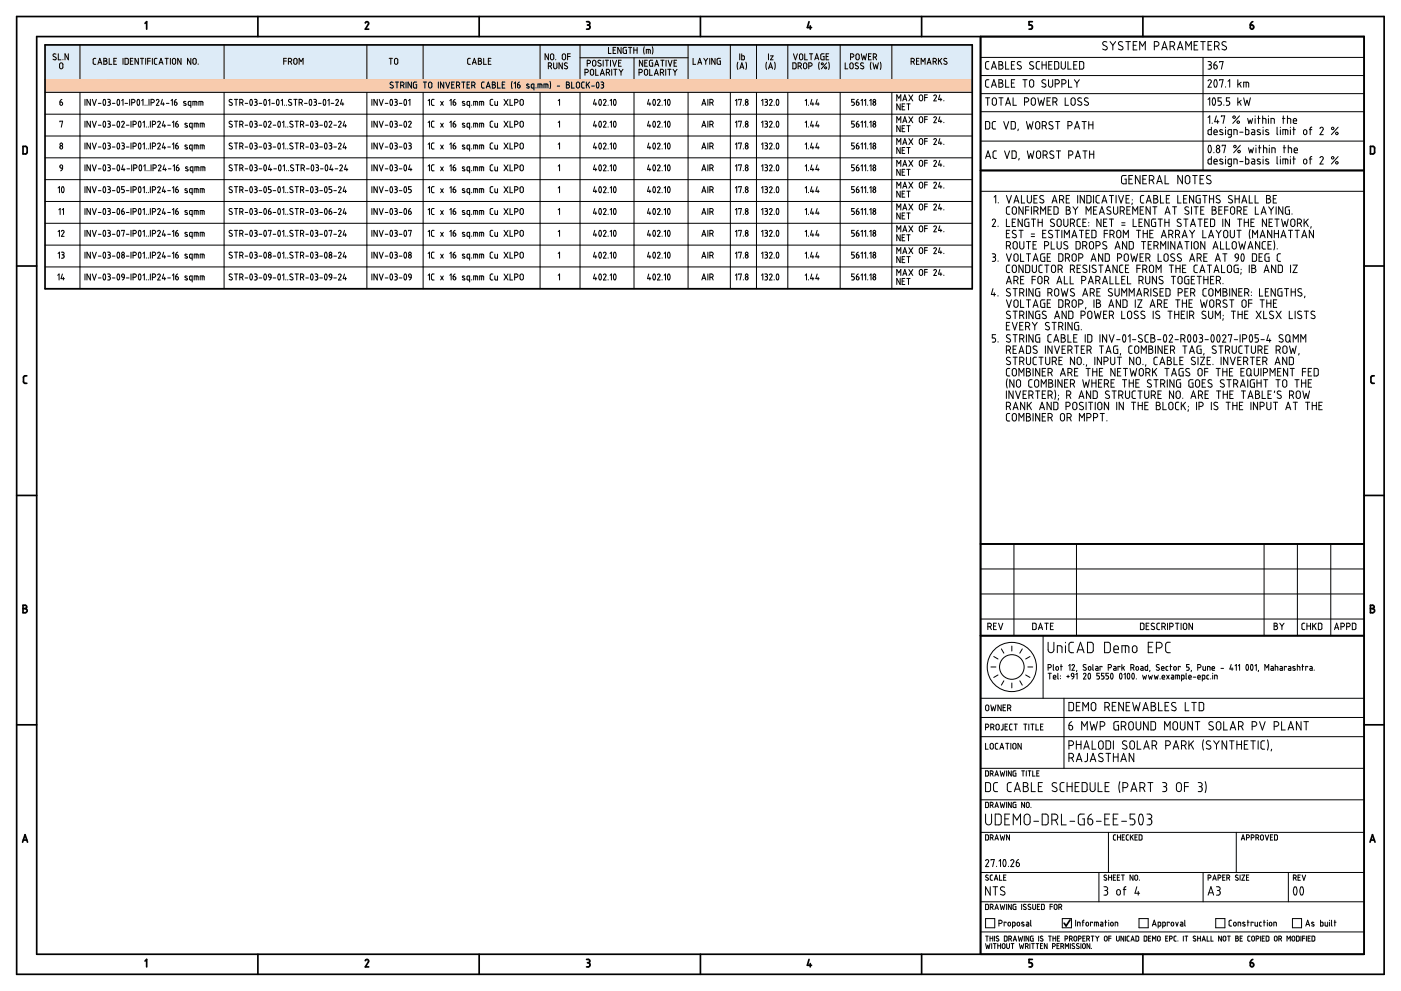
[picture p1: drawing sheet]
<svg xmlns="http://www.w3.org/2000/svg" width="420mm" height="297mm" viewBox="0 0 420 297" stroke-linecap="round" stroke-linejoin="round" font-family="sans-serif">
<g fill="none" stroke="#000" stroke-width=".51">
<path d="M5 5h410.1v287h-410.1zM11 11h398.1v275h-398.1zM13.5 13.5h278.1v73.1h-278.1zM43.5 7l.5-.5v2.2M77.3 5v6M109.6 6.9a.51 .51 0 0 1 .6-.4 .51 .51 0 0 1 .3 .7l-.9 1.5h1M143.7 5v6M175.9 6.5h.5a.5 .5 0 0 1 .5 .5 .5 .5 0 0 1-.5 .5M176.2 7.5h.2M176.4 7.5l.4 .2v.8l-.9 .2M210.1 5v6M242.6 6.5l-.5 1.8h1.3"/>
<path d="M243 7.7v1M276.4 5v6M294.1 11v275M309.6 6.5h-1v1l.8 .1 .2 .4M309.6 8v.3M309.6 8.2l-.2 .5h-.8M342.8 5v6M375 7.5h.5a.58 .58 0 0 1 .6 .5 .58 .58 0 0 1-.5 .6 .58 .58 0 0 1-.6-.4zM375.7 6.5l-.5 .4-.2 .6M6.9 43.9h.8l.4 .2 .1 1.5-.3 .5h-1zM294.1 51.1h115M412.2 44.4v1.2"/>
<path d="M412.2 44.4l-.2-.4-1-.1v2.2h1l.2-.5M5 79.7h6M409.1 79.7h6M7.5 114.9h.5M7.5 112.6h.5M7.5 112.6l-.5 .5 .1 1.6 .4 .2M411.6 114.9h.5M411.6 112.6h.5M411.6 112.6l-.5 .5 .1 1.6 .4 .2M5 148.5h6M409.1 148.5h6M294.1 163h115"/>
<path d="M6.9 182.4h.6M7.5 181.4a.5 .5 0 0 1 .5 .5 .5 .5 0 0 1-.5 .5 .63 .63 0 0 1 .7 .6 .63 .63 0 0 1-.7 .7M7.5 181.4h-.6v2.3h.6M294.1 190.5h115M411 181.4h.6a.5 .5 0 0 1 .5 .5 .5 .5 0 0 1-.5 .5 .62 .62 0 0 1 .6 .6 .62 .62 0 0 1-.6 .7h-.6zM411 182.4h.6M5 217.3h6M409.1 217.3h6M6.8 252.4l.7-2.2 .8 2.2M7 251.8h1.1M410.9 252.4l.7-2.2 .8 2.2M411.1 251.8h1.1"/>
<path d="M320.9 275.7l-1.2 1.8-.6-.8M43.5 288.1l.5-.5v2.2M77.3 286v6M109.6 288a.51 .51 0 0 1 .6-.4 .51 .51 0 0 1 .3 .7M110.5 288.3l-.9 1.5h1M143.7 286v6M175.9 287.6h.5a.5 .5 0 0 1 .5 .5 .5 .5 0 0 1-.5 .5M175.9 289.8h.5M176.2 288.6h.2M176.4 288.6a.57 .57 0 0 1 .5 .7l-.5 .5M210.1 286v6M242.6 287.6l-.5 1.7h1.3"/>
<path d="M243 288.8v1M276.4 286v6M308.6 289.8h.5M309.6 287.6h-1v1h.8l.2 .5M309.6 289.1v.2M309.6 289.3l-.5 .5M342.8 286v6M375 288.6h.5a.58 .58 0 0 1 .6 .4 .58 .58 0 0 1-.5 .7 .58 .58 0 0 1-.6-.4zM375.7 287.6l-.5 .3-.2 .7"/>
</g>
<g fill="none" stroke="#000" stroke-width=".3">
<path d="M16.8 16.2a.47 .47 0 0 0-.7 0 .47 .47 0 0 0 0 .7l.6 .3a.45 .45 0 0 1 0 .7 .45 .45 0 0 1-.6-.1l-.2-.1M17.5 16.1v1.8h.8M18.9 17.8v.1M20.5 16.1v1.8l-1-1.8v1.8M24 13.5v10.4M28.7 17.5h-.6l-.2 .4 .1 1.2 .7 .2M29.3 19.3l.6-1.8 .6 1.8M29.5 18.8h.9M31.1 17.5l.9 .2v.4l-.4 .2a.5 .5 0 0 1 .5 .5 .5 .5 0 0 1-.5 .5h-.5zM31.1 18.3h.5M32.7 17.5v1.8h.8M34.1 18.3h.6"/>
<path d="M34.9 17.5h-.8v1.8h.8M36.9 17.5v1.8M37.5 17.5l.9 .2 .1 1.2-.2 .3-.8 .1zM39.1 18.3h.6M39.9 17.5h-.8v1.8h.8M41.5 17.5v1.8l-1-1.8v1.8M42.1 17.5h1M42.6 17.5v1.8M43.7 17.5v1.8M44.3 18.3h.8M45.1 17.5h-.8v1.8M45.7 17.5v1.8"/>
<path d="M47.1 17.5h-.6l-.2 .4v1.2l.8 .2M47.7 19.3l.6-1.8 .6 1.8M47.9 18.8h.8M49.5 17.5h1M50 17.5v1.8M51.1 17.5v1.8M51.7 18.8v-.8a.5 .5 0 0 1 .5-.5 .5 .5 0 0 1 .5 .5v.8M51.7 18.8a.5 .5 0 0 0 .5 .5 .5 .5 0 0 0 .5-.5M54.3 17.5v1.8l-1-1.8v1.8M57.2 17.5v1.8l-1-1.8v1.8M57.8 18.8a.5 .5 0 0 0 .5 .5 .5 .5 0 0 0 .5-.5M57.8 18a.5 .5 0 0 1 .5-.5 .5 .5 0 0 1 .5 .5v.8"/>
<path d="M57.8 18v.8M59.4 19.2v.1M67.2 13.5v10.4M85.1 18.3h.8M85.9 17.5h-.8v1.8M86.5 18.5h.5M87 18.5a.5 .5 0 0 0 .5-.5 .5 .5 0 0 0-.5-.5h-.5v1.8M87.1 18.5l.4 .8M88.1 18.8v-.8a.5 .5 0 0 1 .5-.5 .5 .5 0 0 1 .5 .5v.8M88.1 18.8a.5 .5 0 0 0 .5 .5 .5 .5 0 0 0 .5-.5M89.7 19.3v-1.8l.6 1 .6-1v1.8M110 13.5v10.4"/>
<path d="M116.7 17.5h1M117.2 17.5v1.8M118.3 18.8v-.8a.5 .5 0 0 1 .5-.5 .5 .5 0 0 1 .5 .5v.8M118.3 18.8a.5 .5 0 0 0 .5 .5 .5 .5 0 0 0 .5-.5M126.9 13.5v10.4M141.1 17.5h-.6l-.2 .4v1.2l.8 .2M141.6 19.3l.7-1.8 .6 1.8M141.8 18.8h.9M143.4 17.5l.9 .2v.4l-.3 .2a.5 .5 0 0 1 .5 .5 .5 .5 0 0 1-.5 .5h-.6zM143.4 18.3h.6M145.1 17.5v1.8h.8M146.5 18.3h.5"/>
<path d="M147.3 17.5h-.8v1.8h.8M162 13.5v10.4M164.4 19.8h.5a.5 .5 0 0 0 .5-.5 .5 .5 0 0 0-.5-.5h-.5v1.8M164.5 16.1v1.8l-1-1.8v1.8M165 19.8l.4 .8M165.1 16.4a.5 .5 0 0 1 .6-.2 .5 .5 0 0 1 .4 .4v.8a.5 .5 0 0 1-.5 .5 .5 .5 0 0 1-.5-.5zM166 18.8v1.3M166.7 17.8v.1M167 18.8v1.3M168.6 18.8v1.8l-1-1.8v1.8M168.9 16.2a.51 .51 0 0 1 .7 .4v.8a.5 .5 0 0 1-.5 .5 .5 .5 0 0 1-.5-.5v-.8zM170.1 18.9a.48 .48 0 0 0-.7 0 .48 .48 0 0 0 .1 .7l.5 .3a.45 .45 0 0 1 .1 .7 .45 .45 0 0 1-.7-.1l-.2-.1"/>
<path d="M170.2 16.9h.8M171 16.1h-.8v1.8M173.9 17.3h32.5M173.9 13.5v10.4M176.1 19l.5 .1a.5 .5 0 0 0 .5-.5 .5 .5 0 0 0-.5-.5h-.5v1.8M177.7 18.6v.8a.5 .5 0 0 0 .5 .5 .5 .5 0 0 0 .5-.5M177.7 18.6a.5 .5 0 0 1 .5-.5 .5 .5 0 0 1 .5 .5M178.7 18.6v.7M180.2 18.2a.48 .48 0 0 0-.7-.1 .48 .48 0 0 0 0 .7l.6 .3a.45 .45 0 0 1 .1 .7 .45 .45 0 0 1-.7 0l-.2-.1M180.9 18.1v1.8M181.5 18.1h1M182 18.1v1.8"/>
<path d="M182.5 14.2v1.8h.8M183.1 18.1v1.8M183.7 18.1l.6 1.8 .6-1.8M183.9 15h.6M184.7 14.2h-.8v1.8h.8M185.5 18.9h.6M186.3 14.2v1.8l-1-1.8v1.8M186.3 18.1h-.8v1.8h.8M187.3 14.2h.6M187.3 14.2l-.4 .4 .2 1.4h.8v-1h-.3M188.5 14.2h1M189 14.2v1.8"/>
<path d="M190.1 15h1M190.1 14.2v1.8M190.1 17.3v6.6M191.1 14.2v1.8M192.7 18.1v1.8l-1-1.8v1.8M193.2 14l-.2 1.1 .2 1.1M193.4 18.9h.6M193.8 16v-1.2h.9l.3 .3v.9M194.2 18.1h-.8v1.8h.8M194.4 14.8v1.2M195.6 14l.2 1.1-.2 1.1M195.7 18.1l-.9 .2v1.2l.2 .3 .7 .1v-1h-.2"/>
<path d="M196.4 19.9l.6-1.8 .5 1.8M196.5 19.3h.9M198.2 18.1h1M198.6 18.1v1.8M199.7 18.1v1.8M200.4 18.1l.6 1.8 .5-1.8M202.2 18.9h.6M202.9 18.1h-.7v1.8h.7M206.4 13.5v10.4M207.9 17.5v1.8h.7M209.3 19.3l.5-1.8 .6 1.8M209.4 18.8h.9"/>
<path d="M211.1 17.5l.5 .8M211.6 18.3v1M212.2 17.5l-.6 .8M212.9 17.5v1.8M214.4 17.5v1.8l-1-1.8v1.8M216 17.5l-.9 .2-.1 1.2 .2 .3 .8 .1v-1h-.2M219 13.5v10.4M221.3 18.6l-.2 1.1 .2 1.1M221.8 16.1v1.8M222.4 16.1v1.8h.7l.1-1-.8-.2M223.7 18.6l.2 1.1-.2 1.1M226.9 13.5v10.4"/>
<path d="M229.9 18.6l-.2 1.1 .2 1.1M230.5 16.1v1.8M231.1 16.7h.8l-.8 1.2h.8M232.3 18.6l.2 1.1-.2 1.1M236.3 13.5v10.4M238 16.1l.5 1.8 .6-1.8M238.8 19.2l-.2-.3-.8-.1v1.8h.8l.2-.4M238.8 19.2v1M239.4 19.8h.5a.5 .5 0 0 0 .5-.5 .5 .5 0 0 0-.5-.5h-.5v1.8M239.9 19.8l.4 .8M240 16.2a.5 .5 0 0 1 .7 .4v.8a.5 .5 0 0 1-.5 .5 .5 .5 0 0 1-.5-.5v-.8zM241.3 16.1v1.8h.8"/>
<path d="M242.5 19.8h.6a.5 .5 0 0 0 .5-.5 .5 .5 0 0 0-.5-.5h-.6v1.8M242.7 16.1h1.1M243.2 16.1v1.8M244.3 17.9l.6-1.8 .7 1.8M244.5 17.4h.9M245.7 18.6l-.2 1.1 .2 1.1M246.1 16.5l.2 1.4h.8v-1h-.3M247.1 16.1l-.8 .1-.2 .3M247.8 16.9h.5M247.9 18.8l-1.6 1.8M248.5 18.6l.2 1.1-.2 1.1M248.5 16.1h-.7v1.8h.7"/>
<path d="M252 13.5v10.4M253.5 18.8v1.8h.8M255.1 17.1h.5M255.6 17.1a.5 .5 0 0 0 .5-.5 .5 .5 0 0 0-.5-.5h-.5v1.8M256.9 16.2a.5 .5 0 0 1 .8 .4v.8a.5 .5 0 0 1-.5 .5 .5 .5 0 0 1-.5-.5v-.8zM257.4 18.9a.48 .48 0 0 0-.7 0 .48 .48 0 0 0 0 .7l.5 .3a.45 .45 0 0 1 .1 .7 .45 .45 0 0 1-.7-.1l-.1-.1M258.3 16.1l.4 1.8 .4-1.2 .4 1.2 .4-1.8M259 18.9a.48 .48 0 0 0-.7 0 .48 .48 0 0 0 0 .7l.5 .3a.45 .45 0 0 1 .1 .7 .45 .45 0 0 1-.7-.1l-.1-.1M260.5 16.9h.6M261.2 18.6l-.2 1.1 .2 1.1M261.3 16.1h-.8v1.8h.8M261.8 18.8l.4 1.8 .4-1.2 .4 1.2 .4-1.8"/>
<path d="M261.9 17.1h.5M262.4 17.1a.5 .5 0 0 0 .5-.5 .5 .5 0 0 0-.5-.5h-.5v1.8M262.5 17.1l.4 .8M264 18.6l.2 1.1-.2 1.1M267.5 13.5v10.4M273.2 18.5h.5M273.7 18.5a.5 .5 0 0 0 .5-.5 .5 .5 0 0 0-.5-.5h-.5v1.8M273.8 18.5l.4 .8M274.8 18.3h.6M275.6 17.5h-.8v1.8h.8M276.2 19.3v-1.8l.6 1 .6-1v1.8M278 19.3l.6-1.8 .6 1.8"/>
<path d="M278.2 18.8h.9M279.8 18.5h.5M280.3 18.5a.5 .5 0 0 0 .5-.5 .5 .5 0 0 0-.5-.5h-.5v1.8M280.4 18.5l.4 .8M281.4 17.5v1.8M281.8 18.2l.6 1.1M282.4 17.5l-1 1.1M283.9 17.6a.48 .48 0 0 0-.7-.1 .48 .48 0 0 0 .1 .7l.5 .3a.45 .45 0 0 1 .1 .7 .45 .45 0 0 1-.7 0l-.2-.1M294.1 17.2h115M296.6 18.5h-.8l-.2 .5v1.5l1 .2M299.6 18.5h.6a.5 .5 0 0 1 .5 .5 .5 .5 0 0 1-.5 .5 .63 .63 0 0 1 .6 .6 .63 .63 0 0 1-.6 .6h-.6zM299.6 19.5h.6"/>
<path d="M301.6 18.5v2.2h1M303.3 19.5h.8M304.3 18.5h-1v2.2h1M306.2 18.6a.59 .59 0 0 0-.9-.1 .59 .59 0 0 0 .1 .9l.7 .4a.57 .57 0 0 1 .1 .8 .57 .57 0 0 1-.9 0l-.2-.1M309.9 18.6a.59 .59 0 0 0-.9-.1 .59 .59 0 0 0 0 .9l.7 .4a.57 .57 0 0 1 .1 .8 .57 .57 0 0 1-.8 0l-.2-.1M311.3 18.5h.5M311.3 18.5l-.5 .5v1.5l.5 .2M312.5 19.5h1.3M312.5 18.5v2.2M313.8 18.5v2.2M314.5 19.5h.8M315.5 18.5h-1v2.2h1"/>
<path d="M316.3 18.5h.7l.4 .2 .1 1.5-.2 .4-1 .1zM318.3 18.5v1.6a.63 .63 0 0 0 .6 .6 .63 .63 0 0 0 .6-.6v-1.6M320.3 18.5v2.2h1M322 19.5h.8M323 18.5h-1v2.2h1M323.8 18.5h.7l.4 .2 .1 1.5-.2 .4-1 .1zM331.8 13.9a.63 .63 0 0 1 .1 1 .63 .63 0 0 1-1-.1l-.2-.1M331.9 12.6a.66 .66 0 0 0-.9-.1 .66 .66 0 0 0 0 1l.8 .4M332.9 12.5l.8 1.1M333.7 13.6v1.4M334.6 12.5l-.9 1.1M336.5 13.9a.63 .63 0 0 1 .1 1 .63 .63 0 0 1-.9-.1l-.3-.1"/>
<path d="M336.7 12.6a.66 .66 0 0 0-1-.1 .66 .66 0 0 0 0 1l.8 .4M337.6 12.5h1.4M338.3 12.5v2.5M339.9 13.6h.8M341 12.5h-1.1v2.5h1.1M341.8 15v-2.5l.8 1.3 .9-1.3v2.5M346.2 13.8l.7 .1a.69 .69 0 0 0 .7-.7 .69 .69 0 0 0-.7-.7h-.7v2.5M348.4 15l.8-2.5 .9 2.5M348.6 14.3h1.2M350.9 13.8l.7 .1a.69 .69 0 0 0 .7-.7 .69 .69 0 0 0-.7-.7h-.7v2.5M351.7 13.8l.6 1.2M353.1 15l.8-2.5 .9 2.5"/>
<path d="M353.4 14.3h1.2M355.6 15v-2.5l.9 1.3 .8-1.3v2.5M358.1 13.6h.9M359.2 12.5h-1.1v2.5h1.1M360.1 12.5h1.4M360.8 12.5v2.5M360.8 17.2v33.9M362.3 18.5h.5a.5 .5 0 0 1 .5 .5 .5 .5 0 0 1-.5 .5M362.3 13.6h.8M362.5 19.5h.3M362.8 19.5l.4 .2v.8l-.9 .2M363.4 12.5h-1.1v2.5h1.1"/>
<path d="M364.2 13.8l.7 .1a.69 .69 0 0 0 .7-.7 .69 .69 0 0 0-.7-.7h-.7v2.5M364.8 18.5l-.5 .3-.3 .7M365.1 13.8l.5 1.2M365.8 18.7v-.2h1l-.5 2.2M367.5 13.9a.63 .63 0 0 1 .2 1 .63 .63 0 0 1-1-.1l-.2-.1M367.7 12.6a.66 .66 0 0 0-1-.1 .66 .66 0 0 0 .1 1l.7 .4M13.5 23.9h278.1M13.5 27.7h278.1M13.5 34.2h278.1M17.9 20.1a.5 .5 0 0 0 .5 .5 .5 .5 0 0 0 .5-.5M17.9 20.1v-.8a.5 .5 0 0 1 .5-.5 .5 .5 0 0 1 .5 .5v.8M18 30.6h.4a.46 .46 0 0 1 .5 .4 .46 .46 0 0 1-.4 .5 .46 .46 0 0 1-.5-.3z"/>
<path d="M18 36.5v-.2h.8l-.4 1.8M18.6 29.8l-.5 .3-.1 .5M24 27.7v58.9M25.5 29.8v1.8M25.5 36.3v1.8M27.1 29.8v1.8l-1-1.8v1.8M27.1 36.3v1.8l-1-1.8v1.8M27.7 29.8l.6 1.8 .6-1.8M27.7 36.3l.6 1.8 .6-1.8M29.5 31h.8M29.5 37.5h.8M31.1 29.9l.1-.1a1 1 0 0 1 0 1.8l-.3-.9z"/>
<path d="M31.1 36.4h.1a1 1 0 0 1 0 1.7l-.3-.9zM32.3 29.8l.7 .2v.4l-.3 .2M32.3 38.1h.4M32.3 36.3h.4M32.5 30.6h.2M32.5 37.1h.2M32.7 30.6a.51 .51 0 0 1 .4 .5 .51 .51 0 0 1-.4 .5h-.4M32.7 36.3l.4 .4-.4 .4M32.7 37.1a.51 .51 0 0 1 .4 .5 .51 .51 0 0 1-.4 .5M33.7 31h.8M33.7 37.5h.8M35.3 29.9l.1-.1a1 1 0 0 1 0 1.8l-.3-.9z"/>
<path d="M35.3 36.4h.1a1 1 0 0 1 0 1.7l-.3-.9zM36.5 36.6a.41 .41 0 0 1 .5-.2 .41 .41 0 0 1 .2 .5l-.7 1.2h.8M36.5 30.2l.4-.4v1.8M37.5 31h.8M37.9 37.5h.8M38.9 29.8v1.8M39.3 36.3v1.8M39.5 30.8h.5a.5 .5 0 0 0 .5-.5 .5 .5 0 0 0-.5-.5h-.5v1.8M40.4 36.3h-.5v1.8M40.4 36.3a.5 .5 0 0 1 .5 .5 .5 .5 0 0 1-.5 .5h-.5M41.3 29.9l.1-.1a1 1 0 0 1 0 1.8l-.3-.9zM41.7 36.4h.1a1 1 0 0 1 0 1.7l-.3-.9z"/>
<path d="M42.5 30.2l.4-.4v1.8M42.9 36.7l.4-.4v1.8M43.5 31.5v.1M43.9 38v.1M44.1 31.5v.1M44.5 38v.1M44.7 29.8v1.8M45.1 36.3v1.8M45.3 30.8h.5a.5 .5 0 0 0 .5-.5 .5 .5 0 0 0-.5-.5h-.5v1.8M46.2 36.3h-.5v1.8M46.2 36.3a.5 .5 0 0 1 .5 .5 .5 .5 0 0 1-.5 .5h-.5M46.9 30.1a.41 .41 0 0 1 .5-.3 .41 .41 0 0 1 .2 .6l-.7 1.2h.8"/>
<path d="M47.3 36.5l.4-.2 .4 .4-.8 1.4h.8M47.3 36.5v.1M48.7 29.8l-.4 1.4h1M49 30.8v.8M49.1 36.3l-.4 1.4h1M49.4 37.3v.8M49.9 31h.8M50.3 37.5h.8M51.3 30.2l.4-.4v1.8M51.7 36.7l.4-.4v1.8M52.3 31.2v-.6h.4a.46 .46 0 0 1 .5 .4 .46 .46 0 0 1-.4 .5 .46 .46 0 0 1-.5-.3M52.7 37.1h.4a.46 .46 0 0 1 .5 .4 .46 .46 0 0 1-.4 .5 .46 .46 0 0 1-.5-.3z"/>
<path d="M52.9 29.8l-.4 .3-.2 .5M53.3 36.3l-.4 .3-.2 .5M55.7 30.5a.34 .34 0 0 0-.4-.1 .34 .34 0 0 0-.1 .5l.6 .3a.43 .43 0 0 1-.3 .4 .43 .43 0 0 1-.5-.1M56.1 37a.34 .34 0 0 0-.4-.1 .34 .34 0 0 0-.1 .5l.6 .3a.43 .43 0 0 1-.3 .5 .43 .43 0 0 1-.5-.2M57.1 38.1l-.2-.1v-.9l.7-.2v1.8M57.1 38.1h.5M57.2 31.6l-.7-.2 .1-1h.6v1.8M58.3 38.1v-1.2h.8l.3 .3v.9M58.4 30.4v1.2M58.7 30.4h-.9v1.2M58.7 30.4l.3 .3M58.8 36.9v1.2"/>
<path d="M59 30.7v.9M60 38.1v-1.2h.9l.3 .3v.9M60.2 30.4v1.2M60.5 30.4h-.9v1.2M60.5 30.4l.3 .3 .1 .9M60.6 36.9v1.2M67.2 27.7v58.9M69.5 37.4a.45 .45 0 0 1 .1 .7 .45 .45 0 0 1-.7-.1l-.2-.1M69.6 29.9a.48 .48 0 0 0-.7-.1 .48 .48 0 0 0 0 .7l.6 .3a.45 .45 0 0 1 .1 .7 .45 .45 0 0 1-.7 0l-.2-.1M69.6 36.4a.48 .48 0 0 0-.7 0 .48 .48 0 0 0 0 .7l.6 .3M70.3 29.8h1M70.3 36.3h1"/>
<path d="M70.8 29.8v1.8M70.8 36.3v1.8M71.9 30.8h.5a.5 .5 0 0 0 .5-.5 .5 .5 0 0 0-.5-.5h-.5v1.8M72.4 36.3a.5 .5 0 0 1 .5 .5 .5 .5 0 0 1-.5 .5h-.5M72.4 36.3h-.5v1.8M72.5 30.8l.4 .8M72.5 37.3l.4 .8M73.5 31h.8M73.5 37.5h.8M75.1 29.9l.1-.1a1 1 0 0 1 0 1.8l-.3-.9zM75.1 36.4h.1a1 1 0 0 1 0 1.7l-.3-.9zM76.3 29.8l.7 .2v.4l-.3 .2"/>
<path d="M76.3 38.1h.4M76.3 36.3h.4M76.5 30.6h.2M76.5 37.1h.2M76.7 30.6a.51 .51 0 0 1 .4 .5 .51 .51 0 0 1-.4 .5h-.4M76.7 36.3l.4 .4-.4 .4M76.7 37.1a.51 .51 0 0 1 .4 .5 .51 .51 0 0 1-.4 .5M77.7 31h.8M77.7 37.5h.8M79.3 29.9l.1-.1a1 1 0 0 1 0 1.8l-.3-.9zM79.3 36.4h.1a1 1 0 0 1 0 1.7l-.3-.9zM80.5 36.6a.41 .41 0 0 1 .5-.2 .41 .41 0 0 1 .3 .5l-.8 1.2h.8"/>
<path d="M80.5 30.2l.4-.4v1.8M81.5 31h.8M81.9 37.5h.8M83.1 29.9l.1-.1a1 1 0 0 1 0 1.8l-.3-.9zM83.5 36.4h.1a1 1 0 0 1 0 1.7l-.3-.9zM84.3 30.2l.4-.4v1.8M84.7 36.7l.4-.4v1.8M85.3 31.5v.1M85.7 38v.1M85.9 31.5v.1M86.3 38v.1M87.4 29.9a.48 .48 0 0 0-.7-.1 .48 .48 0 0 0 0 .7l.6 .3a.45 .45 0 0 1 .1 .7 .45 .45 0 0 1-.7 0l-.2-.1"/>
<path d="M87.7 37.4a.45 .45 0 0 1 .1 .7 .45 .45 0 0 1-.7-.1l-.2-.1M87.8 36.4a.48 .48 0 0 0-.7 0 .48 .48 0 0 0 0 .7l.6 .3M88.1 29.8h1M88.5 36.3h1M88.6 29.8v1.8M89 36.3v1.8M89.7 30.8h.5a.5 .5 0 0 0 .5-.5 .5 .5 0 0 0-.5-.5h-.5v1.8M90.3 30.8l.4 .8M90.6 36.3a.5 .5 0 0 1 .5 .5 .5 .5 0 0 1-.5 .5h-.5M90.6 36.3h-.5v1.8M90.7 37.3l.4 .8M91.3 31h.8"/>
<path d="M91.7 37.5h.8M92.9 29.9l.1-.1a1 1 0 0 1 0 1.8l-.3-.9zM93.3 36.4h.1a1 1 0 0 1 0 1.7l-.3-.9zM94.1 29.8l.8 .2v.4l-.4 .2M94.3 30.6h.2M94.5 30.6a.51 .51 0 0 1 .4 .5 .51 .51 0 0 1-.4 .5h-.4M94.5 38.1h.4M94.5 36.3h.4M94.7 37.1h.2M94.9 36.3l.4 .4-.4 .4M94.9 37.1a.51 .51 0 0 1 .4 .5 .51 .51 0 0 1-.4 .5M95.5 31h.8"/>
<path d="M95.9 37.5h.8M97.1 29.9l.1-.1a1 1 0 0 1 0 1.8l-.3-.9zM97.5 36.4h.1a1 1 0 0 1 0 1.7l-.3-.9zM98.3 30.2l.4-.4v1.8M98.7 36.6a.41 .41 0 0 1 .6-.2 .41 .41 0 0 1 .2 .5l-.8 1.2h.8M99.3 31h.8M100.1 37.5h.8M100.7 30.1a.41 .41 0 0 1 .6-.3 .41 .41 0 0 1 .2 .6l-.8 1.2h.8M101.5 36.6a.4 .4 0 0 1 .6-.2 .4 .4 0 0 1 .2 .5l-.8 1.2h.8M102.5 29.8l-.4 1.4h1M102.8 30.8v.8M103.3 36.3l-.4 1.4h1"/>
<path d="M103.6 37.3v.8M110 27.7v58.9M111.5 29.8v1.8M111.5 36.3v1.8M113.1 29.8v1.8l-1-1.8v1.8M113.1 36.3v1.8l-1-1.8v1.8M113.7 29.8l.6 1.8 .6-1.8M113.7 36.3l.6 1.8 .6-1.8M115.5 31h.8M115.5 37.5h.8M117.1 29.9l.1-.1a1 1 0 0 1 0 1.8l-.3-.9zM117.1 36.4h.1a1 1 0 0 1 0 1.7l-.3-.9z"/>
<path d="M117.9 24.7a.48 .48 0 0 0-.7 0 .48 .48 0 0 0 0 .7l.6 .2a.45 .45 0 0 1 0 .7 .45 .45 0 0 1-.6 0l-.2-.1M118.3 29.8l.8 .2v.4l-.4 .2M118.3 38.1h.4M118.3 36.3h.4M118.5 30.6h.2M118.5 37.1h.2M118.6 24.6h1M118.7 30.6a.51 .51 0 0 1 .4 .5 .51 .51 0 0 1-.4 .5h-.4M118.7 36.3l.4 .4-.4 .4M118.7 37.1a.51 .51 0 0 1 .4 .5 .51 .51 0 0 1-.4 .5M119.1 24.6v1.8M119.7 31h.8"/>
<path d="M119.7 37.5h.8M120.2 25.6h.5a.5 .5 0 0 0 .5-.5 .5 .5 0 0 0-.5-.5h-.5v1.8M120.8 25.6l.4 .8M121.3 29.9l.1-.1a1 1 0 0 1 0 1.8l-.3-.9zM121.3 36.4h.1a1 1 0 0 1 0 1.7l-.3-.9zM121.8 24.6v1.8M122.5 36.6a.41 .41 0 0 1 .6-.2 .41 .41 0 0 1 .2 .5l-.8 1.2h.8M122.5 30.2l.4-.4v1.8M123.4 24.6v1.8l-1-1.8v1.8M125 24.6l-1 .2v1.2l.2 .3 .8 .1v-1h-.3M126.9 27.7v58.9M126.9 24.6h1"/>
<path d="M127.4 24.6v1.8M128.4 30.2l.4-.4v1.8M128.4 36.7l.4-.4v1.8M128.6 24.8a.5 .5 0 0 1 .6-.2 .5 .5 0 0 1 .3 .5v.8a.5 .5 0 0 1-.5 .5 .5 .5 0 0 1-.5-.5zM129.8 38.1h.4M129.8 36.3h.4M129.8 36.3l-.4 .4 .1 1.2 .3 .2M130.2 29.8h-.6l-.2 .4 .1 1.2 .7 .2M131.5 24.6v1.8M132.1 30.4l.8 1.2M132.1 36.9l.8 1.2M132.9 30.4l-.8 1.2"/>
<path d="M132.9 36.9l-.8 1.2M133.1 24.6v1.8l-1-1.8v1.8M133.7 24.6l.6 1.8 .6-1.8M134.9 30.2l.4-.4v1.8M134.9 36.7l.4-.4v1.8M135.5 25.4h.6M135.9 31.2v-.6h.4a.46 .46 0 0 1 .5 .4 .46 .46 0 0 1-.4 .5 .46 .46 0 0 1-.5-.3M135.9 37.7v-.6h.4a.46 .46 0 0 1 .5 .4 .46 .46 0 0 1-.4 .5 .46 .46 0 0 1-.5-.3M136.3 24.6h-.8v1.8h.8M136.5 29.8l-.4 .3-.2 .5M136.5 36.3l-.4 .3-.2 .5M136.9 25.6h.5a.5 .5 0 0 0 .5-.5 .5 .5 0 0 0-.5-.5h-.5v1.8"/>
<path d="M137.5 25.6l.4 .8M138.5 24.6h1M139 24.6v1.8M139.4 30.5a.34 .34 0 0 0-.5-.1 .34 .34 0 0 0-.1 .5l.6 .3a.43 .43 0 0 1-.3 .4 .43 .43 0 0 1-.5-.1M139.4 37a.34 .34 0 0 0-.5-.1 .34 .34 0 0 0-.1 .5l.6 .3a.43 .43 0 0 1-.3 .5 .43 .43 0 0 1-.5-.2M140.1 25.4h.6M140.4 38.1l-.3-.1v-.9l.7-.2v1.8M140.4 38.1h.4M140.8 31.6l-.7-.2 .1-1h.6v1.8M140.9 24.6h-.8v1.8h.8M141.5 31.5v.1M141.5 38v.1"/>
<path d="M141.5 25.6h.5a.5 .5 0 0 0 .5-.5 .5 .5 0 0 0-.5-.5h-.5v1.8M142 31.6v-1.2h1l.3 .3v.9M142 38.1v-1.2h1l.3 .3v.9M142.1 25.6l.4 .8M142.6 30.4v1.2M142.6 36.9v1.2M143.8 31.6v-1.2h1l.3 .3v.9M143.8 38.1v-1.2h1l.3 .3v.9M144.4 30.4v1.2M144.4 36.9v1.2M145.2 24.6l-.6 .1-.2 .3 .1 1.2 .7 .2M145.8 26.4l.6-1.8 .6 1.8"/>
<path d="M146 25.9h.9M147.4 36.3l-.4 .4 .1 1.2 .3 .2M147.4 38.1h.4M147.4 36.3h.4M147.6 24.6l.9 .2v.4l-.4 .2a.5 .5 0 0 1 .5 .5 .5 .5 0 0 1-.5 .5h-.5zM147.6 25.4h.5M147.8 29.8h-.6l-.2 .4 .1 1.2 .7 .2M148.4 30.4v.9l.3 .3h.5v-1.2M148.4 36.9v.9l.3 .3M149.2 36.9v1.2h-.5M149.2 24.6v1.8h.8M150.6 25.4h.6"/>
<path d="M151.2 29.8l1.2 1.8M151.2 36.3l1.2 1.8M151.4 24.6h-.8v1.8h.8M152.4 29.8l-1.2 1.8M152.4 36.3l-1.2 1.8M153 29.8v1.8h.8M153 36.3v1.8h.8M153.6 24.4l-.2 1.1 .2 1.1M154.2 25l.4-.4v1.8M154.3 30.8h.6a.5 .5 0 0 0 .5-.5 .5 .5 0 0 0-.5-.5h-.6v1.8M154.9 36.3a.5 .5 0 0 1 .5 .5 .5 .5 0 0 1-.5 .5h-.6M154.9 36.3h-.6v1.8"/>
<path d="M155.2 25.4h.4a.46 .46 0 0 1 .5 .4 .46 .46 0 0 1-.4 .5 .46 .46 0 0 1-.5-.3zM155.8 24.6l-.5 .3-.1 .5M156.2 29.9a.5 .5 0 0 1 .8 .4v.8a.5 .5 0 0 1-.5 .5 .5 .5 0 0 1-.5-.5v-.8zM156.2 36.4a.5 .5 0 0 1 .8 .4v.8a.5 .5 0 0 1-.5 .5 .5 .5 0 0 1-.5-.5v-.8zM158.6 25.3a.34 .34 0 0 0-.4-.1 .34 .34 0 0 0-.1 .5l.6 .3a.43 .43 0 0 1-.3 .4 .43 .43 0 0 1-.5-.1M160.1 26.4l-.7-.2 .1-1h.6v1.8M160.7 26.3v.1M161.3 26.4v-1.2l1.2 .1v1.1M161.9 25.2v1.2M162 27.7v58.9M163.1 26.4v-1.2l1.2 .1v1.1M163.7 25.2v1.2"/>
<path d="M164.9 24.4l.2 1.1-.2 1.1M166 20.1a.5 .5 0 0 0 .5 .5 .5 .5 0 0 0 .5-.5M167.1 25.8h.8M167.4 30.2l.4-.4v1.8M167.4 36.7l.4-.4v1.8M169.8 24.6l.9 .2v.4l-.4 .2a.5 .5 0 0 1 .5 .5 .5 .5 0 0 1-.5 .5h-.5zM169.8 25.4h.5M171.4 24.6v1.8h.8M173.1 24.7a.51 .51 0 0 1 .7 .4v.8a.5 .5 0 0 1-.5 .5 .5 .5 0 0 1-.5-.5v-.8zM173.9 27.7v58.9M175.2 24.6l-.6 .1-.2 .3 .1 1.2 .7 .2M175.4 21.8h.5a.5 .5 0 0 0 .5-.5 .5 .5 0 0 0-.5-.5h-.5v1.8"/>
<path d="M175.8 24.6v1.8M176.2 25.3l.6 1.1M176.8 24.6l-1 1.1M177.1 21a.5 .5 0 0 1 .6-.2 .5 .5 0 0 1 .3 .5v.8a.5 .5 0 0 1-.5 .5 .5 .5 0 0 1-.5-.5zM177.4 25.8h.8M178.4 36.3l-.4 1.4h1M178.4 29.8l-.4 1.4h1M178.6 20.8v1.8h.8M178.7 30.8v.8M178.7 37.3v.8M179 24.7l.1-.1a1 1 0 0 1 0 1.8l-.3-.9zM179.8 29.9l.1-.1a1 1 0 0 1 0 1.8l-.3-.9z"/>
<path d="M179.8 36.4h.1a1 1 0 0 1 0 1.7l-.3-.9zM180 22.6l.6-1.8 .7 1.8M180.2 22.1h.9M180.2 24.6l.8 .2v.4l-.4 .2M180.4 25.4h.2M180.6 25.4a.51 .51 0 0 1 .4 .5 .51 .51 0 0 1-.4 .5h-.4M181 30.1a.4 .4 0 0 1 .5-.3 .4 .4 0 0 1 .2 .6l-.7 1.2h.8M181 36.6a.4 .4 0 0 1 .5-.2 .4 .4 0 0 1 .2 .5l-.7 1.2h.8M181.8 21.8h.5a.5 .5 0 0 0 .5-.5 .5 .5 0 0 0-.5-.5h-.5v1.8M182.4 31.5v.1M182.4 38v.1M182.4 21.7l.4 .9"/>
<path d="M183 30.2l.4-.4v1.8M183 36.7l.4-.4v1.8M183.5 20.8v1.8M184 20.8h1M184.2 29.9l.1-.1a1 1 0 0 1 0 1.8l-.3-.9zM184.2 36.4h.1a1 1 0 0 1 0 1.7l-.3-.9zM184.5 20.8v1.8M185.6 20.8l.6 .7M186.2 21.5v1.1M186.8 20.8l-.6 .7M190.1 27.7v58.9M191.6 21.8h.5a.5 .5 0 0 0 .5-.5 .5 .5 0 0 0-.5-.5h-.5v1.8"/>
<path d="M193.2 21.3a.5 .5 0 0 1 .5-.5 .5 .5 0 0 1 .5 .5v.8a.5 .5 0 0 1-.5 .5 .5 .5 0 0 1-.5-.5M193.3 21.3v.8M194.6 36.3l-.4 1.4h1M194.6 29.8l-.4 1.4h1M194.8 20.8v1.8h.8M194.9 30.8v.8M194.9 37.3v.8M196 29.9l.1-.1a1 1 0 0 1 0 1.8l-.3-.9zM196 36.4h.1a1 1 0 0 1 0 1.7l-.3-.9zM196.2 22.6l.6-1.8 .6 1.8M196.4 22.1h.9M197.2 30.1a.41 .41 0 0 1 .5-.3 .41 .41 0 0 1 .2 .6l-.7 1.2h.8"/>
<path d="M197.2 36.6a.41 .41 0 0 1 .5-.2 .41 .41 0 0 1 .2 .5l-.7 1.2h.8M198 21.8h.5a.5 .5 0 0 0 .5-.5 .5 .5 0 0 0-.5-.5h-.5v1.8M198.6 31.5v.1M198.6 38v.1M198.6 21.7l.5 .9M199.2 30.2l.4-.4v1.8M199.2 36.7l.4-.4v1.8M199.6 20.8v1.8M200.2 20.8h1.1M200.4 29.9l.1-.1a1 1 0 0 1 0 1.8l-.3-.9zM200.4 36.4h.1a1 1 0 0 1 0 1.7l-.3-.9zM200.7 20.8v1.8"/>
<path d="M201.8 20.8l.6 .7M202.4 21.5v1.1M203.1 20.8l-.7 .7M206.4 27.7v58.9M210.5 31.6l.6-1.8 .6 1.8M210.5 38.1l.6-1.8 .6 1.8M210.7 31.1h.8M210.7 37.6h.8M212.3 29.8v1.8M212.3 36.3v1.8M212.9 30.8h.5a.5 .5 0 0 0 .5-.5 .5 .5 0 0 0-.5-.5h-.5v1.8M213.4 36.3h-.5v1.8"/>
<path d="M213.4 36.3a.5 .5 0 0 1 .5 .5 .5 .5 0 0 1-.5 .5h-.5M213.5 30.8l.4 .8M213.5 37.3l.4 .8M219 27.7v58.9M220.5 30.2l.4-.4v1.8M220.5 36.7l.4-.4v1.8M221.5 30v-.2h.8l-.4 1.8M221.5 36.5v-.2h.8l-.4 1.8M221.9 20.6l.6-1.8 .6 1.8M222 20.1h.9M222.9 31.5v.1M222.9 38v.1"/>
<path d="M223.5 31a.41 .41 0 0 1 .7-.3 .41 .41 0 0 1 0 .7 .41 .41 0 0 1-.7-.2M223.5 37.5a.41 .41 0 0 1 .7-.2 .41 .41 0 0 1 0 .7 .41 .41 0 0 1-.7-.3M223.5 31v.2M223.5 37.5v.2M226.9 27.7v58.9M228.4 30.2l.4-.4v1.8M228.4 36.7l.4-.4v1.8M229.4 29.8l.7 .2v.4l-.3 .2M229.4 38.1h.4M229.4 36.3h.4M229.6 30.6h.2M229.6 37.1h.2"/>
<path d="M229.8 30.6a.51 .51 0 0 1 .4 .5 .51 .51 0 0 1-.4 .5h-.4M229.8 36.3l.4 .4-.4 .4M229.8 37.1a.51 .51 0 0 1 .4 .5 .51 .51 0 0 1-.4 .5M230.5 20.6l.6-1.8 .6 1.8M230.7 20.1h.8M230.8 30.1a.4 .4 0 0 1 .5-.3 .4 .4 0 0 1 .2 .6l-.7 1.2h.8M230.8 36.6a.4 .4 0 0 1 .5-.2 .4 .4 0 0 1 .2 .5l-.7 1.2h.8M232.2 31.5v.1M232.2 38v.1M233 29.9l.1-.1a1 1 0 0 1 0 1.8l-.3-.9zM233 36.4h.1a1 1 0 0 1 0 1.7l-.3-.9zM236.3 27.7v58.9"/>
<path d="M241 20.1a.5 .5 0 0 0 .5 .5 .5 .5 0 0 0 .5-.5M241 20.1v-.8a.5 .5 0 0 1 .5-.5 .5 .5 0 0 1 .5 .5v.8M241.5 30.2l.4-.4v1.8M241.5 36.7l.4-.4v1.8M242.5 31.5v.1M242.5 38v.1M243.5 36.3l-.4 1.4h1M243.5 29.8l-.4 1.4h1M243.8 30.8v.8M243.8 37.3v.8M245.1 36.3l-.4 1.4h1M245.1 29.8l-.4 1.4h1"/>
<path d="M245.4 30.8v.8M245.4 37.3v.8M252 27.7v58.9M254.9 20.1a.5 .5 0 0 0 .5 .5 .5 .5 0 0 0 .5-.5M254.9 20.1v-.8a.5 .5 0 0 1 .5-.5 .5 .5 0 0 1 .5 .5v.8M255.4 38.1h.4M256.2 29.8h-.8v.8h.4a.51 .51 0 0 1 .4 .5 .51 .51 0 0 1-.4 .5h-.4M256.2 36.3h-.8v.8h.4a.51 .51 0 0 1 .4 .5 .51 .51 0 0 1-.4 .5M256.8 30.6h.4a.46 .46 0 0 1 .5 .4 .46 .46 0 0 1-.3 .5 .46 .46 0 0 1-.6-.3zM256.8 37.1h.4a.46 .46 0 0 1 .5 .4 .46 .46 0 0 1-.3 .5 .46 .46 0 0 1-.6-.3zM257.4 29.8l-.4 .3-.2 .5M257.4 36.3l-.4 .3-.2 .5"/>
<path d="M258.2 30.2l.4-.4v1.8M258.2 36.7l.4-.4v1.8M259.2 30.2l.4-.4v1.8M259.2 36.7l.4-.4v1.8M260.2 31.5v.1M260.2 38v.1M260.8 30.2l.4-.4v1.8M260.8 36.7l.4-.4v1.8M267.5 27.7v58.9M268.9 30.2v-1.8l.7 1 .6-1v1.8M268.9 36.8v-1.8l.7 1 .6-1v1.8M270 31.1v1.8l-1.1-1.8v1.8"/>
<path d="M270 37.7v1.8l-1.1-1.8v1.8M270.6 31.9h.5M270.6 38.5h.5M270.7 30.2l.7-1.8 .5 1.8M270.7 36.8l.7-1.8 .5 1.8M270.9 29.7h.9M270.9 36.3h.9M271.4 37.7h-.8v1.8h.8M271.4 31.1h-.8v1.8h.8M271.9 37.7h1M271.9 31.1h1M272.5 31.1v1.8"/>
<path d="M272.5 37.7v1.8M272.6 28.4l1.1 1.8M272.6 35l1.1 1.8M273.7 28.4l-1.1 1.8M273.7 35l-1.1 1.8M275.8 28.7a.51 .51 0 0 1 .5-.2 .51 .51 0 0 1 .4 .4v.8a.5 .5 0 0 1-.5 .5 .5 .5 0 0 1-.5-.5zM275.8 35.2a.51 .51 0 0 1 .5-.2 .51 .51 0 0 1 .4 .5v.8a.5 .5 0 0 1-.5 .5 .5 .5 0 0 1-.5-.5zM277.3 29.2h.8M277.3 35.8h.8M278.1 28.4h-.8v1.8M278.1 35h-.8v1.8M280.1 28.7a.4 .4 0 0 1 .5-.2 .4 .4 0 0 1 .2 .5l-.7 1.2h.8"/>
<path d="M280.1 35.3a.4 .4 0 0 1 .5-.3 .4 .4 0 0 1 .2 .6l-.7 1.2h.8M281.9 28.4l-.4 1.4h.9M281.9 35l-.4 1.4h.9M282.2 29.4v.8M282.2 36v.8M283.1 30.1v.1M283.1 36.7v.1M294.1 22.6h115M294.1 28.1h115M294.1 33.5h115M295.6 36.4h.7l.5 .3v1.5l-.2 .4-1 .1zM295.6 29.3h1.2"/>
<path d="M296.2 29.3v2.3M296.6 23.9l-.8 .1-.2 .4v1.5l1 .2M297.3 20.7l.8-2.2 .7 2.2M297.3 26.1l.8-2.2 .7 2.2M297.5 20.1h1.1M297.5 25.5h1.1M297.8 29.5l.4-.2 .4 .2 .2 1.4a.63 .63 0 0 1-.6 .7 .63 .63 0 0 1-.6-.7zM298.6 36.4l-.8 .1-.2 .4v1.5l1 .3M299.6 23.9h.6a.5 .5 0 0 1 .5 .5 .5 .5 0 0 1-.5 .5 .62 .62 0 0 1 .6 .6 .62 .62 0 0 1-.6 .6h-.6zM299.6 24.9h.6M299.6 29.3h1.2M300.2 29.3v2.3"/>
<path d="M301 36.4l.8 2.3 .7-2.3M301.6 23.9v2.2h1M301.6 31.6l.7-2.3 .8 2.3M301.8 30.9h1.1M303.3 24.9h.8M303.8 29.3v2.3h1M304.3 23.9h-1v2.2h1M304.5 36.9v1.3M304.5 36.9l-.2-.4-1-.1v2.3l1-.1 .2-.4M305.4 38.7l-.1 .5M306.8 23.9h1.2M307.3 30.6h.6a.63 .63 0 0 0 .6-.7 .63 .63 0 0 0-.6-.6h-.6v2.3"/>
<path d="M307.4 23.9v2.2M307.8 36.4l.5 2.3 .5-1.5 .5 1.5 .5-2.3M308.9 24.1l.5-.2 .4 .2 .2 1.4a.63 .63 0 0 1-.6 .6 .63 .63 0 0 1-.6-.6zM309.4 29.5l.5-.2 .4 .2 .2 1.4a.63 .63 0 0 1-.6 .7 .63 .63 0 0 1-.6-.7zM310.8 36.6l.4-.2 .4 .2 .2 1.5a.63 .63 0 0 1-.6 .6 .63 .63 0 0 1-.6-.6zM311.3 20.7h.5M311.3 29.3l.5 2.3 .5-1.5 .5 1.5 .5-2.3M312.6 37.7h.6a.63 .63 0 0 0 .6-.6 .63 .63 0 0 0-.6-.7h-.6v2.3M313.3 37.7l.5 1M313.4 25.2a.57 .57 0 0 1 .1 .8 .57 .57 0 0 1-.8 0l-.2-.1M313.6 24a.59 .59 0 0 0-.9 0 .59 .59 0 0 0 0 .8l.7 .4M314 30.3h.8"/>
<path d="M314.5 23.9v1.6a.63 .63 0 0 0 .6 .6 .63 .63 0 0 0 .6-.6v-1.6M315 29.3h-1v2.3h1M315.7 36.6a.59 .59 0 0 0-.9-.1 .59 .59 0 0 0 .1 .9l.7 .3a.57 .57 0 0 1 .1 .9 .57 .57 0 0 1-.9 0l-.2-.2M315.8 30.6h.6a.63 .63 0 0 0 .6-.7 .63 .63 0 0 0-.6-.6h-.6v2.3M316.4 25.1h.7a.63 .63 0 0 0 .6-.6 .63 .63 0 0 0-.6-.6h-.7v2.2M316.5 30.6l.5 1M316.6 36.4h1.2M317.2 36.4v2.3M318.5 25.1h.6a.63 .63 0 0 0 .6-.6 .63 .63 0 0 0-.6-.6h-.6v2.2M319.4 29.3v2.3h1M320.3 37.7h.6a.63 .63 0 0 0 .6-.6 .63 .63 0 0 0-.6-.7h-.6v2.3M320.4 23.9v2.2h1.1"/>
<path d="M321.4 29.5l.4-.2 .5 .2 .2 1.4a.63 .63 0 0 1-.7 .7 .63 .63 0 0 1-.6-.7zM322.2 23.9l.8 1M322.3 38.7l.7-2.3 .8 2.3M322.5 38.1h1.1M323 24.9v1.2M323.7 23.9l-.7 1M324.2 30.6a.57 .57 0 0 1 .1 .9 .57 .57 0 0 1-.9 0l-.2-.2M324.3 29.4a.59 .59 0 0 0-.8 0 .59 .59 0 0 0 0 .9l.7 .3M324.5 36.4h1.3M325.1 36.4v2.3M326.2 30.6a.57 .57 0 0 1 .1 .9 .57 .57 0 0 1-.9 0l-.2-.2M326.3 29.4a.59 .59 0 0 0-.8 0 .59 .59 0 0 0 0 .9l.7 .3"/>
<path d="M326.5 36.4v2.3M326.5 37.4h1.3M327.8 36.4v2.3M362.3 24.3a.51 .51 0 0 1 .7-.4 .51 .51 0 0 1 .2 .7l-.9 1.5h1M362.3 29.8l.5-.5v2.3M362.3 35.2l.5-.5v2.3M363.3 38.1v2.3l-.8-.1-.2-.3M363.3 38.9l-1 .2v.9M363.5 36.9v.1M363.8 29.4h.1a1.28 1.28 0 0 1 .5 1.8l-.2 .3a1.28 1.28 0 0 1-.5-1.8zM364 40l.2 .3 .8 .1M364 39.4a.53 .53 0 0 1 .7-.5 .53 .53 0 0 1 .3 .7h-1"/>
<path d="M364 20.2v-.7h.5a.58 .58 0 0 1 .7 .4 .58 .58 0 0 1-.5 .7 .58 .58 0 0 1-.7-.4M364 39.4v.6M364.3 24l.1-.1a1.28 1.28 0 0 1 .5 1.9l-.2 .3a1.28 1.28 0 0 1-.5-1.9zM364.8 34.7l-.5 1.8h1.2M365.2 36v1M365.8 24.2v-.3h1l-.5 2.2M366.3 31.1l-.3 .4-.7 .1M366.3 29.3h-1v1l.7 .1 .3 .4M366.3 30.8v.3M366.3 35v-.3h1l-.5 2.3M366.6 39.8l.1 .1a.54 .54 0 0 1-.3 .5 .54 .54 0 0 1-.6-.2M366.7 39a.42 .42 0 0 0-.6-.1 .42 .42 0 0 0-.1 .6l.6 .3"/>
<path d="M367 31.4v.2M367.5 26v.1M367.5 38.1v.1M367.5 38.9v1.5M368.3 24.4l.5-.5v2.2M368.3 40l.2 .3 .8 .1M368.8 29.3h-1v1l.7 .1 .3 .4-.3 .7-.7 .1M371.2 23.9v2.2M371.2 29.3v2.3M371.7 25.1l.5 1M371.7 30.5l.5 1.1M371.7 34.7l-2 2.3"/>
<path d="M371.8 39.6h1M372.2 24.6l-1 .8M372.2 30.1l-1 .7M373 26.1v-1.5l1.3 .1 .2 1.4M373 29.3l.5 2.3 .5-1.5 .5 1.5 .5-2.3M373.5 38.1v2.3l.9-.1 .1-.3M373.5 38.9l1 .2v.9M373.7 24.6v1.5M374.2 35.5l.3 1.5 .4-1 .4 1 .4-1.5M375.4 38.9h.7l.2 .3v1.2l-.8-.1-.2-.3 .2-.3 .8-.1M376.4 34.7v.2M376.4 35.5v1.5"/>
<path d="M377.2 35.5h.7M377.4 34.7v2.3M377.9 39.8l.1 .1a.54 .54 0 0 1-.4 .5 .54 .54 0 0 1-.6-.2M377.9 39a.42 .42 0 0 0-.6-.1 .42 .42 0 0 0-.1 .6l.7 .3M378.7 35.5h.8l.2 .4M378.7 34.7v2.3M378.8 38.1v.1M378.8 38.9v1.5M379.7 35.9v1.1M379.7 39.5l.7 .3M380.4 39.8l.1 .1a.54 .54 0 0 1-.4 .5 .54 .54 0 0 1-.6-.2M380.4 34.7v.2"/>
<path d="M380.4 35.5v1.5M380.4 39a.42 .42 0 0 0-.6-.1 .42 .42 0 0 0-.1 .6M382.2 35.9v1.1M382.2 35.9l-.2-.4h-.8v1.5M383 38.1v2l.2 .3M384 38.1v.1M384 38.9v1.5M384.6 35.5h.8M384.9 34.7v2.3M385.5 38.9v1.5M386.1 35.5h.8l.2 .4M386.1 34.7v2.3"/>
<path d="M387 38.1v.1M387 38.9v1.5M387.1 35.9v1.1M387.7 38.9h.8M388 38.1v2.3M388.9 36v.2h-1M388.9 36a.5 .5 0 0 0-.5-.5 .5 .5 0 0 0-.5 .5v.8l1 .2M391 39.1a.5 .5 0 0 1 .6-.2 .5 .5 0 0 1 .3 .5v.5a.5 .5 0 0 1-.5 .5 .5 .5 0 0 1-.5-.5zM392.7 38.9h.7M392.9 38.5v1.9M393.4 38.1l-.3 .1-.2 .3M395.9 38.5a.51 .51 0 0 1 .6-.3 .51 .51 0 0 1 .3 .7l-.9 1.5h1"/>
<path d="M401.3 38.1l-2 2.3M13.5 40.8h278.1M13.5 47.3h278.1M13.5 53.8h278.1M17.4 56.3l.4-.4v1.9M18 44.3a.44 .44 0 0 1 .4-.6 .44 .44 0 0 1 .4 .6M18 44.3l.4 .4 .4-.4M18 49.6l.4-.2 .3 .2 .1 .8-.8-.2zM18.6 56.1l.1-.1a1 1 0 0 1 0 1.7l-.3-.8zM18.8 50.4l-.2 .5-.4 .3M25.5 42.9v1.8M25.5 49.4v1.8"/>
<path d="M25.5 55.9v1.9M27.1 42.9v1.8l-1-1.8v1.8M27.1 49.4v1.8l-1-1.8v1.8M27.1 55.9v1.9l-1-1.9v1.9M27.7 42.9l.6 1.8 .6-1.8M27.7 49.4l.6 1.8 .6-1.8M27.7 55.9l.6 1.9 .6-1.9M29.5 44.1h.8M29.5 50.6h.8M29.5 57.1h.8M31.1 43l.1-.1a1 1 0 0 1 0 1.7l-.3-.8zM31.1 49.5l.1-.1a1 1 0 0 1 0 1.8l-.3-.9z"/>
<path d="M31.1 56.1l.1-.1a1 1 0 0 1 0 1.7l-.3-.8zM32.3 42.9l.7 .2v.4l-.3 .2M32.3 49.4l.7 .2v.4l-.3 .2M32.3 55.9l.7 .3v.4l-.3 .2M32.5 43.7h.2M32.5 50.2h.2M32.5 56.7h.2M32.7 43.7l.3 .2 .1 .4M32.7 50.2l.3 .2v.6l-.7 .2M32.7 56.8l.3 .2v.6l-.7 .2M33.1 44.3l-.2 .3-.6 .1M33.7 44.1h.8"/>
<path d="M33.7 50.6h.8M33.7 57.1h.8M35.3 43l.1-.1a1 1 0 0 1 0 1.7l-.3-.8zM35.3 49.5l.1-.1a1 1 0 0 1 0 1.8l-.3-.9zM35.3 56.1l.1-.1a1 1 0 0 1 0 1.7l-.3-.8zM36.5 42.9l.7 .2v.4l-.3 .2M36.7 43.7h.2M36.9 43.7l.3 .2 .1 .4M36.9 49.4l-.4 1.4h1M37.2 50.4v.8M37.3 44.3l-.2 .3-.6 .1M37.3 55.9h-.8v.8l.6 .1 .2 .6-.2 .3-.6 .1"/>
<path d="M37.9 44.1h.8M37.9 57.1h.8M38.1 50.6h.8M39.3 42.9v1.8M39.3 55.9v1.9M39.5 49.4v1.8M39.9 43.9h.5a.5 .5 0 0 0 .5-.5 .5 .5 0 0 0-.5-.5h-.5v1.8M39.9 57h.5a.5 .5 0 0 0 .5-.5 .5 .5 0 0 0-.5-.5l-.5-.1v1.9M40.1 50.4h.5a.5 .5 0 0 0 .5-.5 .5 .5 0 0 0-.5-.5h-.5v1.8M41.7 43l.1-.1a1 1 0 0 1 0 1.7l-.3-.8zM41.7 56.1l.1-.1a1 1 0 0 1 0 1.7l-.3-.8zM41.9 49.5l.1-.1a1 1 0 0 1 0 1.8l-.3-.9z"/>
<path d="M42.9 43.3l.4-.4v1.8M42.9 56.3l.4-.4v1.9M43.1 49.8l.4-.4v1.8M43.9 44.6v.1M43.9 57.7v.1M44.1 51.1v.1M44.5 44.6v.1M44.5 57.7v.1M44.7 51.1v.1M45.1 42.9v1.8M45.1 55.9v1.9M45.3 49.4v1.8"/>
<path d="M45.7 43.9h.5a.5 .5 0 0 0 .5-.5 .5 .5 0 0 0-.5-.5h-.5v1.8M45.7 57h.5a.5 .5 0 0 0 .5-.5 .5 .5 0 0 0-.5-.5l-.5-.1v1.9M45.9 50.4h.5a.5 .5 0 0 0 .5-.5 .5 .5 0 0 0-.5-.5h-.5v1.8M47.3 43.1l.4-.2 .4 .4-.8 1.4h.8M47.3 56.2l.4-.2 .4 .4-.8 1.4h.8M47.3 43.1v.1M47.3 56.2v.1M47.5 49.7a.4 .4 0 0 1 .5-.3 .4 .4 0 0 1 .2 .6l-.7 1.2h.8M49.1 42.9l-.4 1.4h1M49.1 55.9l-.4 1.5h1M49.3 49.4l-.4 1.4h1M49.4 43.9v.8"/>
<path d="M49.4 57v.8M49.6 50.4v.8M50.3 44.1h.8M50.3 57.1h.8M50.5 50.6h.8M51.7 43.3l.4-.4v1.8M51.7 56.3l.4-.4v1.9M51.9 49.8l.4-.4v1.8M52.7 43.7h.6l.2 .6M52.7 56.7l.4 .1a.46 .46 0 0 1 .5 .3 .46 .46 0 0 1-.4 .6 .46 .46 0 0 1-.5-.3zM52.7 43.7v.6M52.7 44.3l.4 .4 .4-.4"/>
<path d="M52.9 50.8a.46 .46 0 0 0 .5 .3 .46 .46 0 0 0 .4-.5 .46 .46 0 0 0-.5-.4h-.4v.6M53.3 42.9l-.4 .3-.2 .5M53.3 56l-.4 .2-.2 .6M53.5 49.4l-.4 .3-.2 .5M56.1 43.6a.34 .34 0 0 0-.4-.1 .34 .34 0 0 0-.1 .4l.6 .4a.43 .43 0 0 1-.3 .4 .43 .43 0 0 1-.5-.1M56.1 56.7a.34 .34 0 0 0-.4-.1 .34 .34 0 0 0-.1 .4l.6 .4a.43 .43 0 0 1-.3 .4 .43 .43 0 0 1-.5-.1M56.3 50.1a.33 .33 0 0 0-.4-.1 .33 .33 0 0 0-.1 .5l.6 .3a.43 .43 0 0 1-.3 .4 .43 .43 0 0 1-.5-.1M57.6 44.7l-.7-.2 .1-1h.6v1.8M57.6 57.8l-.7-.2 .1-1h.6v1.8M57.8 51.2l-.7-.1 .1-1 .6-.1v1.8M58.3 44.7v-1.2h.8l.3 .3v.9M58.3 57.8v-1.2h.8l.3 .3v.9"/>
<path d="M58.4 51.2v-1.2h.9l.3 .3v.9M58.8 43.5v1.2M58.8 56.6v1.2M59 50v1.2M60 44.7v-1.2h.9l.3 .3v.9M60 57.8v-1.2h.9l.3 .3v.9M60.2 51.2v-1.2h.9l.3 .3v.9M60.6 43.5v1.2M60.6 56.6v1.2M60.9 50v1.2M69.6 43a.48 .48 0 0 0-.7-.1 .48 .48 0 0 0 0 .7l.6 .3a.45 .45 0 0 1 .1 .7 .45 .45 0 0 1-.7 0l-.2-.1M69.6 49.5a.47 .47 0 0 0-.7 0 .47 .47 0 0 0 0 .7l.6 .3a.45 .45 0 0 1 .1 .6 .45 .45 0 0 1-.7 0l-.2-.1"/>
<path d="M69.6 56.1a.47 .47 0 0 0-.7-.1 .47 .47 0 0 0 0 .7l.6 .3a.45 .45 0 0 1 .1 .7 .45 .45 0 0 1-.7 0l-.2-.1M70.3 42.9h1M70.3 49.4h1M70.3 55.9h1M70.8 42.9v1.8M70.8 49.4v1.8M70.8 55.9v1.9M71.9 43.9h.5a.5 .5 0 0 0 .5-.5 .5 .5 0 0 0-.5-.5h-.5v1.8M71.9 50.4h.5a.5 .5 0 0 0 .5-.5 .5 .5 0 0 0-.5-.5h-.5v1.8M71.9 57h.5a.5 .5 0 0 0 .5-.5 .5 .5 0 0 0-.5-.5l-.5-.1v1.9M72.5 43.9l.4 .8M72.5 50.4l.4 .8"/>
<path d="M72.5 56.9l.4 .9M73.5 44.1h.8M73.5 50.6h.8M73.5 57.1h.8M75.1 43l.1-.1a1 1 0 0 1 0 1.7l-.3-.8zM75.1 49.5l.1-.1a1 1 0 0 1 0 1.8l-.3-.9zM75.1 56.1l.1-.1a1 1 0 0 1 0 1.7l-.3-.8zM76.3 42.9l.7 .2v.4l-.3 .2M76.3 49.4l.7 .2v.4l-.3 .2M76.3 55.9l.7 .3v.4l-.3 .2M76.5 43.7h.2M76.5 50.2h.2"/>
<path d="M76.5 56.7h.2M76.7 43.7l.3 .2 .1 .4M76.7 50.2l.3 .2v.6l-.7 .2M76.7 56.8l.3 .2v.6l-.7 .2M77.1 44.3l-.2 .3-.6 .1M77.7 44.1h.8M77.7 50.6h.8M77.7 57.1h.8M79.3 43l.1-.1a1 1 0 0 1 0 1.7l-.3-.8zM79.3 49.5l.1-.1a1 1 0 0 1 0 1.8l-.3-.9zM79.3 56.1l.1-.1a1 1 0 0 1 0 1.7l-.3-.8zM80.5 42.9l.8 .2v.4l-.4 .2"/>
<path d="M80.7 43.7h.2M80.9 49.4l-.4 1.4h1M80.9 43.7l.4 .2v.4M81.2 50.4v.8M81.3 55.9h-.8v.8l.6 .1 .2 .4-.2 .5-.6 .1M81.3 44.3l-.2 .3-.6 .1M81.9 44.1h.8M81.9 57.1h.8M82.1 50.6h.8M83.5 43l.1-.1a1 1 0 0 1 0 1.7l-.3-.8zM83.5 56.1l.1-.1a1 1 0 0 1 0 1.7l-.3-.8zM83.7 49.5l.1-.1a1 1 0 0 1 0 1.8l-.3-.9z"/>
<path d="M84.7 43.3l.4-.4v1.8M84.7 56.3l.4-.4v1.9M84.9 49.8l.4-.4v1.8M85.7 44.6v.1M85.7 57.7v.1M85.9 51.1v.1M86.3 44.6v.1M86.3 57.7v.1M86.5 51.1v.1M87.8 43a.48 .48 0 0 0-.7-.1 .48 .48 0 0 0 0 .7l.6 .3a.45 .45 0 0 1 .1 .7 .45 .45 0 0 1-.7 0l-.2-.1M87.8 56.1a.47 .47 0 0 0-.7-.1 .47 .47 0 0 0 0 .7l.6 .3a.45 .45 0 0 1 .1 .7 .45 .45 0 0 1-.7 0l-.2-.1M88 49.5a.47 .47 0 0 0-.7 0 .47 .47 0 0 0 0 .7l.6 .3a.45 .45 0 0 1 .1 .6 .45 .45 0 0 1-.7 0l-.2-.1"/>
<path d="M88.5 42.9h1M88.5 55.9h1M88.7 49.4h1M89 42.9v1.8M89 55.9v1.9M89.2 49.4v1.8M90.1 43.9h.5a.5 .5 0 0 0 .5-.5 .5 .5 0 0 0-.5-.5h-.5v1.8M90.1 57h.5a.5 .5 0 0 0 .5-.5 .5 .5 0 0 0-.5-.5l-.5-.1v1.9M90.3 50.4h.5a.5 .5 0 0 0 .5-.5 .5 .5 0 0 0-.5-.5h-.5v1.8M90.7 43.9l.4 .8M90.7 56.9l.4 .9M90.9 50.4l.4 .8"/>
<path d="M91.7 44.1h.8M91.7 57.1h.8M91.9 50.6h.8M93.3 43l.1-.1a1 1 0 0 1 0 1.7l-.3-.8zM93.3 56.1l.1-.1a1 1 0 0 1 0 1.7l-.3-.8zM93.5 49.5l.1-.1a1 1 0 0 1 0 1.8l-.3-.9zM94.5 42.9l.8 .2v.4l-.4 .2M94.5 55.9l.8 .3v.4l-.4 .2M94.7 43.7h.2M94.7 49.4h.4M94.7 51.2h.4M94.7 56.7h.2"/>
<path d="M94.9 43.7l.4 .2v.4M94.9 56.8l.4 .2v.6l-.8 .2M94.9 50.2h.2M95.1 49.4l.4 .4-.4 .4 .4 .2v.6l-.4 .2M95.3 44.3l-.2 .3-.6 .1M95.9 44.1h.8M95.9 57.1h.8M96.1 50.6h.8M97.5 43l.1-.1a1 1 0 0 1 0 1.7l-.3-.8zM97.5 56.1l.1-.1a1 1 0 0 1 0 1.7l-.3-.8zM97.7 49.5l.1-.1a1 1 0 0 1 0 1.8l-.3-.9zM98.7 42.9l.8 .2v.4l-.4 .2"/>
<path d="M98.9 43.7h.2M99.1 43.7l.4 .2v.4M99.3 49.4l-.4 1.4h1M99.5 55.9h-.8v.8l.6 .1 .2 .4-.2 .5-.6 .1M99.5 44.3l-.2 .3-.6 .1M99.6 50.4v.8M100.1 44.1h.8M100.1 57.1h.8M100.5 50.6h.8M101.5 56.3a.4 .4 0 0 1 .6-.3 .4 .4 0 0 1 .2 .6l-.8 1.2h.8M101.6 43.1l-.1 .1M101.6 43.1l.3-.2 .4 .4-.8 1.4h.8"/>
<path d="M101.9 49.7a.4 .4 0 0 1 .6-.3 .4 .4 0 0 1 .2 .6l-.8 1.2h.8M103.3 42.9l-.4 1.4h1M103.3 55.9l-.4 1.5h1M103.6 43.9v.8M103.6 57v.8M103.7 49.4l-.4 1.4h1M104 50.4v.8M111.5 42.9v1.8M111.5 49.4v1.8M111.5 55.9v1.9M113.1 42.9v1.8l-1-1.8v1.8M113.1 49.4v1.8l-1-1.8v1.8"/>
<path d="M113.1 55.9v1.9l-1-1.9v1.9M113.7 42.9l.6 1.8 .6-1.8M113.7 49.4l.6 1.8 .6-1.8M113.7 55.9l.6 1.9 .6-1.9M115.5 44.1h.8M115.5 50.6h.8M115.5 57.1h.8M117.1 43l.1-.1a1 1 0 0 1 0 1.7l-.3-.8zM117.1 49.5l.1-.1a1 1 0 0 1 0 1.8l-.3-.9zM117.1 56.1l.1-.1a1 1 0 0 1 0 1.7l-.3-.8zM118.3 42.9l.8 .2v.4l-.4 .2M118.3 49.4l.8 .2v.4l-.4 .2"/>
<path d="M118.3 55.9l.8 .3v.4l-.4 .2M118.5 43.7h.2M118.5 50.2h.2M118.5 56.7h.2M118.7 43.7l.4 .2v.4M118.7 50.2l.4 .2v.6l-.8 .2M118.7 56.8l.4 .2v.6l-.8 .2M119.1 44.3l-.2 .3-.6 .1M119.7 44.1h.8M119.7 50.6h.8M119.7 57.1h.8M121.3 43l.1-.1a1 1 0 0 1 0 1.7l-.3-.8z"/>
<path d="M121.3 49.5l.1-.1a1 1 0 0 1 0 1.8l-.3-.9zM121.3 56.1l.1-.1a1 1 0 0 1 0 1.7l-.3-.8zM122.5 42.9l.8 .2v.4l-.4 .2M122.7 43.7h.2M122.9 43.7l.4 .2v.4M122.9 49.4l-.4 1.4h1M123.2 50.4v.8M123.3 44.3l-.2 .3-.6 .1M123.3 55.9h-.8v.8l.6 .1 .2 .6-.2 .3-.6 .1M128.4 43.3l.4-.4v1.8M128.4 49.8l.4-.4v1.8M128.4 56.3l.4-.4v1.9"/>
<path d="M129.4 44.3l.2 .3 .6 .1M130.2 42.9l-.7 .2-.1 1.2M130.2 49.4l-.6 .1-.2 .3 .1 1.2 .7 .2M130.2 55.9l-.6 .1-.2 .3 .1 1.3 .7 .2M132.1 43.5l.8 1.2M132.1 50l.8 1.2M132.1 56.6l.8 1.2M132.9 43.5l-.8 1.2M132.9 50l-.8 1.2M132.9 56.6l-.8 1.2M134.9 43.3l.4-.4v1.8M134.9 49.8l.4-.4v1.8"/>
<path d="M134.9 56.3l.4-.4v1.9M135.9 44.3v-.6h.6l.2 .6M135.9 44.3l.4 .4 .4-.4M135.9 50.8a.46 .46 0 0 0 .5 .3 .46 .46 0 0 0 .4-.5 .46 .46 0 0 0-.5-.4h-.4v.6M135.9 57.4a.46 .46 0 0 0 .5 .3 .46 .46 0 0 0 .4-.6 .46 .46 0 0 0-.5-.3l-.4-.1v.7M136.5 42.9l-.4 .3-.2 .5M136.5 49.4l-.4 .3-.2 .5M136.5 56l-.4 .2-.2 .6M139.4 43.6a.34 .34 0 0 0-.5-.1 .34 .34 0 0 0-.1 .4l.6 .4a.43 .43 0 0 1-.3 .4 .43 .43 0 0 1-.5-.1M139.4 50.1a.34 .34 0 0 0-.5-.1 .34 .34 0 0 0-.1 .5l.6 .3a.43 .43 0 0 1-.3 .4 .43 .43 0 0 1-.5-.1M139.4 56.7a.34 .34 0 0 0-.5-.1 .34 .34 0 0 0-.1 .4l.6 .4a.43 .43 0 0 1-.3 .4 .43 .43 0 0 1-.5-.1M140.8 44.7l-.7-.2 .1-1h.6v1.8"/>
<path d="M140.8 51.2l-.7-.1 .1-1 .6-.1v1.8M140.8 57.8l-.7-.2 .1-1h.6v1.8M141.5 44.6v.1M141.5 51.1v.1M141.5 57.7v.1M142 44.7v-1.2h1l.3 .3v.9M142 51.2v-1.2h1l.3 .3v.9M142 57.8v-1.2h1l.3 .3v.9M142.6 43.5v1.2M142.6 50v1.2M142.6 56.6v1.2M143.8 44.7v-1.2h1l.3 .3v.9"/>
<path d="M143.8 51.2v-1.2h1l.3 .3v.9M143.8 57.8v-1.2h1l.3 .3v.9M144.4 43.5v1.2M144.4 50v1.2M144.4 56.6v1.2M147 44.3l.2 .3 .6 .1M147.8 42.9l-.7 .2-.1 1.2M147.8 49.4l-.6 .1-.2 .3 .1 1.2 .7 .2M147.8 55.9l-.6 .1-.2 .4 .1 1.2 .7 .2M148.4 43.5v.9l.3 .3h.5v-1.2M148.4 50v.9l.3 .3h.5v-1.2M148.4 56.6v1l.8 .2v-1.2"/>
<path d="M151.2 42.9l1.2 1.8M151.2 49.4l1.2 1.8M151.2 55.9l1.2 1.9M152.4 42.9l-1.2 1.8M152.4 49.4l-1.2 1.8M152.4 55.9l-1.2 1.9M153 42.9v1.8h.8M153 49.4v1.8h.8M153 55.9v1.9h.8M154.3 43.9h.6a.5 .5 0 0 0 .5-.5 .5 .5 0 0 0-.5-.5h-.6v1.8M154.3 50.4h.6a.5 .5 0 0 0 .5-.5 .5 .5 0 0 0-.5-.5h-.6v1.8M154.3 57h.6a.5 .5 0 0 0 .5-.5 .5 .5 0 0 0-.5-.5l-.6-.1v1.9"/>
<path d="M156.2 42.9a.5 .5 0 0 1 .8 .5v.8a.5 .5 0 0 1-.5 .5 .5 .5 0 0 1-.5-.5v-.8zM156.2 49.5a.5 .5 0 0 1 .8 .4v.8a.5 .5 0 0 1-.5 .5 .5 .5 0 0 1-.5-.5v-.8zM156.2 56a.5 .5 0 0 1 .8 .5v.8a.5 .5 0 0 1-.5 .5 .5 .5 0 0 1-.5-.5v-.8zM167.4 43.3l.4-.4v1.8M167.4 49.8l.4-.4v1.8M167.4 56.3l.4-.4v1.9M178.4 42.9l-.4 1.4h1M178.4 55.9l-.4 1.5h1M178.4 49.4l-.4 1.4h1M178.7 43.9v.8M178.7 50.4v.8M178.7 57v.8"/>
<path d="M179.8 43l.1-.1a1 1 0 0 1 0 1.7l-.3-.8zM179.8 49.5l.1-.1a1 1 0 0 1 0 1.8l-.3-.9zM179.8 56.1l.1-.1a1 1 0 0 1 0 1.7l-.3-.8zM181 49.7a.4 .4 0 0 1 .5-.3 .4 .4 0 0 1 .2 .6l-.7 1.2h.8M181 56.3a.4 .4 0 0 1 .5-.3 .4 .4 0 0 1 .2 .6l-.7 1.2h.8M181 43.1v.1M181 43.1l.4-.2 .4 .4-.8 1.4h.8M182.4 44.6v.1M182.4 51.1v.1M182.4 57.7v.1M183 43.3l.4-.4v1.8M183 49.8l.4-.4v1.8"/>
<path d="M183 56.3l.4-.4v1.9M184.2 43l.1-.1a1 1 0 0 1 0 1.7l-.3-.8zM184.2 49.5l.1-.1a1 1 0 0 1 0 1.8l-.3-.9zM184.2 56.1l.1-.1a1 1 0 0 1 0 1.7l-.3-.8zM194.6 42.9l-.4 1.4h1M194.6 55.9l-.4 1.5h1M194.6 49.4l-.4 1.4h1M194.9 43.9v.8M194.9 50.4v.8M194.9 57v.8M196 43l.1-.1a1 1 0 0 1 0 1.7l-.3-.8zM196 49.5l.1-.1a1 1 0 0 1 0 1.8l-.3-.9z"/>
<path d="M196 56.1l.1-.1a1 1 0 0 1 0 1.7l-.3-.8zM197.2 49.7a.41 .41 0 0 1 .5-.3 .41 .41 0 0 1 .2 .6l-.7 1.2h.8M197.2 56.3a.41 .41 0 0 1 .5-.3 .41 .41 0 0 1 .2 .6l-.7 1.2h.8M197.2 43.1l.4-.2 .4 .4-.8 1.4h.8M197.2 43.1v.1M198.6 44.6v.1M198.6 51.1v.1M198.6 57.7v.1M199.2 43.3l.4-.4v1.8M199.2 49.8l.4-.4v1.8M199.2 56.3l.4-.4v1.9M200.4 43l.1-.1a1 1 0 0 1 0 1.7l-.3-.8z"/>
<path d="M200.4 49.5l.1-.1a1 1 0 0 1 0 1.8l-.3-.9zM200.4 56.1l.1-.1a1 1 0 0 1 0 1.7l-.3-.8zM210.5 44.7l.6-1.8 .6 1.8M210.5 51.2l.6-1.8 .6 1.8M210.5 57.8l.6-1.9 .6 1.9M210.7 44.2h.8M210.7 50.7h.8M210.7 57.3h.8M212.3 42.9v1.8M212.3 49.4v1.8M212.3 55.9v1.9M212.9 43.9h.5a.5 .5 0 0 0 .5-.5 .5 .5 0 0 0-.5-.5h-.5v1.8"/>
<path d="M212.9 50.4h.5a.5 .5 0 0 0 .5-.5 .5 .5 0 0 0-.5-.5h-.5v1.8M212.9 57h.5a.5 .5 0 0 0 .5-.5 .5 .5 0 0 0-.5-.5l-.5-.1v1.9M213.5 43.9l.4 .8M213.5 50.4l.4 .8M213.5 56.9l.4 .9M220.5 43.3l.4-.4v1.8M220.5 49.8l.4-.4v1.8M220.5 56.3l.4-.4v1.9M221.5 43.1v-.2h.8l-.4 1.8M221.5 49.6v-.2h.8l-.4 1.8M221.5 56.2v-.3h.8l-.4 1.9M222.9 44.6v.1"/>
<path d="M222.9 51.1v.1M222.9 57.7v.1M223.5 44.1l.4-.4 .4 .2v.4M223.5 44.3l.4 .4 .4-.4M223.5 50.6a.41 .41 0 0 1 .7-.2 .41 .41 0 0 1 0 .7 .41 .41 0 0 1-.7-.3M223.5 57.2a.41 .41 0 0 1 .7-.3 .41 .41 0 0 1 0 .7 .41 .41 0 0 1-.7-.2M223.5 44.1v.2M223.5 50.6v.2M223.5 57.1v.3M228.4 43.3l.4-.4v1.8M228.4 49.8l.4-.4v1.8M228.4 56.3l.4-.4v1.9"/>
<path d="M229.4 42.9l.7 .2v.4l-.3 .2M229.4 49.4l.7 .2v.4l-.3 .2M229.4 55.9l.7 .3v.4l-.3 .2M229.6 43.7h.2M229.6 50.2h.2M229.6 56.7h.2M229.8 43.7l.3 .2 .1 .4M229.8 50.2l.3 .2v.6l-.7 .2M229.8 56.8l.3 .2v.6l-.7 .2M230.2 44.3l-.2 .3-.6 .1M230.8 49.7a.4 .4 0 0 1 .5-.3 .4 .4 0 0 1 .2 .6l-.7 1.2h.8M230.8 56.3a.4 .4 0 0 1 .5-.3 .4 .4 0 0 1 .2 .6l-.7 1.2h.8"/>
<path d="M230.8 43.1v.1M230.8 43.1l.4-.2 .4 .4-.8 1.4h.8M232.2 44.6v.1M232.2 51.1v.1M232.2 57.7v.1M233 43l.1-.1a1 1 0 0 1 0 1.7l-.3-.8zM233 49.5l.1-.1a1 1 0 0 1 0 1.8l-.3-.9zM233 56.1l.1-.1a1 1 0 0 1 0 1.7l-.3-.8zM241.5 43.3l.4-.4v1.8M241.5 49.8l.4-.4v1.8M241.5 56.3l.4-.4v1.9M242.5 44.6v.1"/>
<path d="M242.5 51.1v.1M242.5 57.7v.1M243.5 42.9l-.4 1.4h1M243.5 55.9l-.4 1.5h1M243.5 49.4l-.4 1.4h1M243.8 43.9v.8M243.8 50.4v.8M243.8 57v.8M245.1 42.9l-.4 1.4h1M245.1 55.9l-.4 1.5h1M245.1 49.4l-.4 1.4h1M245.4 43.9v.8"/>
<path d="M245.4 50.4v.8M245.4 57v.8M256.2 44.3l-.2 .3-.6 .1M256.2 42.9h-.8v.8h.6l.2 .6M256.2 49.4h-.8v.8l.6 .1 .2 .5-.2 .4h-.6M256.2 55.9h-.8v.8l.6 .1 .2 .6-.2 .3-.6 .1M256.8 43.7h.6l.2 .6M256.8 50.2h.4a.46 .46 0 0 1 .5 .4 .46 .46 0 0 1-.3 .5 .46 .46 0 0 1-.6-.3zM256.8 56.7l.4 .1a.46 .46 0 0 1 .5 .3 .46 .46 0 0 1-.3 .6 .46 .46 0 0 1-.6-.3zM256.8 43.7v.6M256.8 44.3l.4 .4 .4-.4M257.4 42.9l-.4 .3-.2 .5"/>
<path d="M257.4 49.4l-.4 .3-.2 .5M257.4 56l-.4 .2-.2 .6M258.2 43.3l.4-.4v1.8M258.2 49.8l.4-.4v1.8M258.2 56.3l.4-.4v1.9M259.2 43.3l.4-.4v1.8M259.2 49.8l.4-.4v1.8M259.2 56.3l.4-.4v1.9M260.2 44.6v.1M260.2 51.1v.1M260.2 57.7v.1M260.8 43.3l.4-.4v1.8"/>
<path d="M260.8 49.8l.4-.4v1.8M260.8 56.3l.4-.4v1.9M261.8 44.3a.44 .44 0 0 1 .4-.6 .44 .44 0 0 1 .4 .6M261.8 44.3l.4 .4 .4-.4M268.9 43.3v-1.8l.7 1 .6-1v1.8M268.9 49.9v-1.8l.7 1 .6-1v1.8M268.9 56.4v-1.8l.7 1 .6-1v1.8M270 44.2v1.8l-1.1-1.8v1.8M270 50.8v1.8l-1.1-1.8v1.8M270 57.3v1.8l-1.1-1.8v1.8M270.6 45h.5M270.6 51.6h.5"/>
<path d="M270.6 58.1h.5M270.7 43.3l.7-1.8 .5 1.8M270.7 49.9l.7-1.8 .5 1.8M270.7 56.4l.7-1.8 .5 1.8M270.9 42.8h.9M270.9 49.4h.9M270.9 55.9h.9M271.4 44.2h-.8v1.8h.8M271.4 50.8h-.8v1.8h.8M271.4 57.3h-.8v1.8h.8M271.9 44.2h1M271.9 50.8h1"/>
<path d="M271.9 57.3h1M272.5 44.2v1.8M272.5 50.8v1.8M272.5 57.3v1.8M272.6 41.5l1.1 1.8M272.6 48.1l1.1 1.8M272.6 54.6l1.1 1.8M273.7 41.5l-1.1 1.8M273.7 48.1l-1.1 1.8M273.7 54.6l-1.1 1.8M275.8 41.8a.51 .51 0 0 1 .5-.3 .51 .51 0 0 1 .4 .5v.8a.5 .5 0 0 1-.5 .5 .5 .5 0 0 1-.5-.5zM275.8 48.3a.51 .51 0 0 1 .5-.2 .51 .51 0 0 1 .4 .5v.8a.5 .5 0 0 1-.5 .5 .5 .5 0 0 1-.5-.5z"/>
<path d="M275.8 54.9a.51 .51 0 0 1 .5-.3 .51 .51 0 0 1 .4 .5v.8a.5 .5 0 0 1-.5 .5 .5 .5 0 0 1-.5-.5zM277.3 42.3h.8M277.3 48.9h.8M277.3 55.4h.8M278.1 41.5h-.8v1.8M278.1 48.1h-.8v1.8M278.1 54.6h-.8v1.8M280.1 41.8a.4 .4 0 0 1 .5-.3 .4 .4 0 0 1 .2 .6l-.7 1.2h.8M280.1 48.4a.4 .4 0 0 1 .5-.3 .4 .4 0 0 1 .2 .6l-.7 1.2h.8M280.1 54.9a.4 .4 0 0 1 .5-.3 .4 .4 0 0 1 .2 .6l-.7 1.2h.8M281.9 41.5l-.4 1.4h.9M281.9 48.1l-.4 1.4h.9"/>
<path d="M281.9 54.6l-.4 1.4h.9M282.2 42.5v.8M282.2 49.1v.8M282.2 55.6v.8M283.1 43.2v.1M283.1 49.8v.1M283.1 56.3v.1M294.1 42.3h115M294.1 51.1h115M294.1 57.3h115M295.6 47.5l.7-2.3 .8 2.3M295.8 46.9h1.1"/>
<path d="M298.1 59.1l.5-.5v2.3M298.8 45.2l-.7 .1-.3 .4 .1 1.5 .9 .3M301.3 45.2l.7 2.3 .8-2.3M301.8 58.6l.8 2.3 .7-2.3M303.5 45.2h.8l.4 .3 .1 1.5-.3 .4-1 .1zM305.6 47.5l-.1 .5M306.3 58.6v2.3h1M308.1 58.6v1.6a.63 .63 0 0 0 .6 .6 .63 .63 0 0 0 .6-.6v-1.6M308.1 45.2l.5 2.3 .5-1.5 .5 1.5 .5-2.3M310.1 59.6h.7M311 45.4l.5-.2 .4 .2 .2 1.5a.63 .63 0 0 1-.6 .6 .63 .63 0 0 1-.7-.6zM311.1 58.6h-1v2.3h1"/>
<path d="M312.8 46.5h.7a.63 .63 0 0 0 .6-.6 .63 .63 0 0 0-.6-.7h-.7v2.3M313 58.7a.59 .59 0 0 0-.9 0 .59 .59 0 0 0 0 .8l.7 .4a.57 .57 0 0 1 .1 .9 .57 .57 0 0 1-.8-.1l-.3-.1M313.6 46.5l.5 1M316 45.4a.59 .59 0 0 0-.9-.1 .59 .59 0 0 0 0 .9l.7 .3a.57 .57 0 0 1 .1 .9 .57 .57 0 0 1-.8 0l-.3-.2M316.8 45.2h1.3M317.5 45.2v2.3M318.4 58.6h-.6v2.3M318.4 58.6a.63 .63 0 0 1 .6 .6 .63 .63 0 0 1-.6 .6l-.6 .1M318.5 59.8l.5 1.1M319.8 59.6h.7M320.5 46.5h.6a.63 .63 0 0 0 .7-.6 .63 .63 0 0 0-.7-.7h-.6v2.3M320.8 58.6h-1v2.3h1"/>
<path d="M322.5 47.5l.8-2.3 .7 2.3M322.7 46.9h1.1M323.2 58.6v2.3M324.8 45.2h1.2M325.2 58.6v2.3l-1.2-2.3v2.3M325.4 45.2v2.3M326.7 58.6h-.8v2.3l.8-.1 .4-.2 .1-1.5-.5-.5M326.8 45.2v2.3M326.8 46.2h1.2M328 58.6v2.3M328 45.2v2.3M329.2 58.6l-.5 .5v1.2l.3 .5 .7 .1"/>
<path d="M329.2 58.6h.5M332.7 58.6h1.2M333.3 58.6v2.3M334.7 58.6v2.3M335.4 58.6l.8 2.3 .8-2.3M337.3 53.7h.4v1.4l-1.1-.1-.3-.5M337.7 59.6h.8M337.7 52.6h-.8l-.5 .3-.1 1.6M338.6 53.7h.8M338.7 58.6h-1v2.3h1M339.6 59.9v.1M339.7 52.6h-1.1v2.5h1.1"/>
<path d="M341.9 52.6v2.5l-1.4-2.5v2.5M342.5 58.6h.5M342.5 58.6l-.5 .5v1.2l.3 .5 .7 .1M342.7 53.7h.9M343.9 52.6h-1.2v2.5h1.2M344.7 54h.7a.69 .69 0 0 0 .7-.7 .69 .69 0 0 0-.7-.7h-.7v2.5M345.5 54l.6 1.1M346 59.6h.6M346.6 58.6a.5 .5 0 0 1 .5 .5 .5 .5 0 0 1-.5 .5M346.6 58.6h-.6v2.3l.6-.1a.63 .63 0 0 0 .7-.6 .63 .63 0 0 0-.7-.6M346.9 55.1l.8-2.5 .9 2.5M347.1 54.4h1.2"/>
<path d="M348 58.6v2.3h1M349.4 52.6v2.5h1.1M349.8 59.6h.7M350.8 58.6h-1v2.3h1M353.2 58.6v2.3h1M354.6 52.6v2.5l-1.4-2.5v2.5M355 59.6h.7M355.6 52.8l.5-.2 .5 .2 .2 1.6a.69 .69 0 0 1-.7 .7 .69 .69 0 0 1-.7-.7zM356 58.6h-1v2.3h1M357.7 52.6h1.4M358 58.6v2.3l-1.3-2.3v2.3M358.4 52.6v2.5"/>
<path d="M359.2 58.6l-.5 .5v1.2l.3 .5 1 .1v-1.3h-.4M359.2 58.6h.8M359.9 53.7h.8M360.7 58.6h1.3M361 52.6h-1.1v2.5h1.1M361.3 58.6v2.3M362.5 43.7l.1-.1a1.28 1.28 0 0 1 .5 1.8l-.2 .4a1.28 1.28 0 0 1-.5-1.9zM362.7 59.6h1.3M362.7 58.6v2.3M363.1 52.7a.66 .66 0 0 0-1 0 .66 .66 0 0 0 0 1l.8 .3a.63 .63 0 0 1 .1 1 .63 .63 0 0 1-.9 0l-.3-.2M363.3 46.9v2.3l-.8-.1-.2-.3v-.9l1-.2M364 58.6v2.3"/>
<path d="M364 48.8l.2 .3 .8 .1M364 48.2a.53 .53 0 0 1 .7-.5 .53 .53 0 0 1 .3 .7h-1M364 45.7v.1M364 48.2v.6M365.8 58.7a.6 .6 0 0 0-.8 0 .6 .6 0 0 0 0 .8l.7 .4a.57 .57 0 0 1 .1 .9 .57 .57 0 0 1-.9-.1l-.2-.1M366.5 43.8v-.3h1l-.5 2.3M366.7 47.8a.42 .42 0 0 0-.6-.1 .42 .42 0 0 0-.1 .6l.7 .4a.54 .54 0 0 1-.3 .5 .54 .54 0 0 1-.6-.2M367.5 46.9v.2M367.5 47.7v1.5M368.3 40v-.9l1-.2v1.8l-.4 .4M368.4 41.1h.5M369.3 49.2l-1-.2v-1l.2-.3h.8v1.8l-.2 .4h-.7"/>
<path d="M369.5 58.7a.59 .59 0 0 0-.8 0 .59 .59 0 0 0 0 .8l.7 .4a.57 .57 0 0 1 .1 .9 .57 .57 0 0 1-.9-.1l-.2-.1M370 40.4v-1.5l1 .2v1.3M370 49.2v-1.5l1 .2v1.3M370.4 59.6h1.2M370.4 58.6v2.3M371.6 58.6v2.3M371.8 48.4h1M372 43.5l-2 2.3M373.5 46.9v2.3l.9-.1 .1-.3v-.9l-1-.2M374.4 44.3l.4 1.5 .4-1 .3 1 .4-1.5M374.6 58.6v2.3h1M375.4 47.7h.7l.2 .3v1.2l-.8-.1-.2-.3 .2-.3 .8-.1"/>
<path d="M376.4 58.6v2.3h1M376.7 43.5v.2M376.7 44.3v1.5M377.4 44.3h.8M377.7 43.5v2.3M377.9 47.8a.42 .42 0 0 0-.6-.1 .42 .42 0 0 0-.1 .6l.8 .4a.54 .54 0 0 1-.4 .5 .54 .54 0 0 1-.6-.2M378.8 46.9v.2M378.8 47.7v1.5M378.9 44.3l1 .2v1.3M378.9 43.5v2.3M379.7 48.3l.8 .4a.54 .54 0 0 1-.4 .5 .54 .54 0 0 1-.6-.2M379.8 59.6h.7"/>
<path d="M380.4 47.8a.42 .42 0 0 0-.6-.1 .42 .42 0 0 0-.1 .6M380.5 58.6a.5 .5 0 0 1 .5 .5 .5 .5 0 0 1-.5 .5M380.5 58.6h-.7v2.3l.7-.1a.63 .63 0 0 0 .6-.6 .63 .63 0 0 0-.6-.6M380.7 43.5v.2M380.7 44.3v1.5M381.4 45.8v-1.5h.6l.4 .4v1.1M381.8 59.6h.8M382.8 58.6h-1v2.3h1M383 48.9l.2 .3M383 46.9v2M384 46.9v.2M384 47.7v1.5"/>
<path d="M384.7 40.4v-1.5h1.3l.2 1.5M384.7 49.2v-1.5h1.3l.2 1.5M384.9 44.3h.7M385.1 43.5v2.3M385.5 47.7v1.5M386.4 43.5v2.3M386.4 44.3h.6M387 44.3l.4 .4-.1 1.1M387 46.9v.2M387 47.7v1.5M387.7 47.7h.8M388 46.9v2.3"/>
<path d="M388.1 45.4l.2 .3 .8 .1M388.1 44.8a.53 .53 0 0 1 .7-.5 .53 .53 0 0 1 .3 .7h-1M388.1 44.8v.6M391 47.9a.5 .5 0 0 1 .6-.2 .5 .5 0 0 1 .3 .5v.5a.5 .5 0 0 1-.5 .5 .5 .5 0 0 1-.5-.5zM392.7 47.7h.7M393.4 46.9l-.3 .1-.2 .3v1.9M395.9 47.3a.51 .51 0 0 1 .6-.3 .51 .51 0 0 1 .3 .7l-.9 1.5h1M401.3 46.9l-2 2.3M13.5 60.4h278.1M13.5 66.9h278.1M13.5 73.5h278.1M17.4 69.4l.4-.4v1.8"/>
<path d="M17.4 76l.4-.4v1.8M17.7 62.9l.3-.4v1.8M18.4 69.3a.41 .41 0 0 1 .6-.2 .41 .41 0 0 1 .2 .5l-.8 1.2h.8M18.4 75.6l.8 .2v.4l-.4 .2M18.6 76.4h.2M18.6 62.9l.4-.4v1.8M18.8 76.4l.4 .2v.6l-.8 .2M25.5 62.5v1.8M25.5 69v1.8M25.5 75.6v1.8M27.1 62.5v1.8l-1-1.8v1.8M27.1 69v1.8l-1-1.8v1.8"/>
<path d="M27.1 75.6v1.8l-1-1.8v1.8M27.7 62.5l.6 1.8 .6-1.8M27.7 69l.6 1.8 .6-1.8M27.7 75.6l.6 1.8 .6-1.8M29.5 70.2h.8M29.5 63.7h.8M29.5 76.8h.8M31.1 62.6l.1-.1a1 1 0 0 1 0 1.8l-.3-.9zM31.1 69.1h.1a1 1 0 0 1 0 1.7l-.3-.9zM31.1 75.7l.1-.1a1 1 0 0 1 0 1.8l-.3-.9zM32.3 62.5l.7 .2v.4l-.3 .2M32.3 69l.7 .2v.4l-.3 .2"/>
<path d="M32.3 75.6l.7 .2v.4l-.3 .2M32.5 63.3h.2M32.5 69.8h.2M32.5 76.4h.2M32.7 63.3l.4 .4M32.7 69.8l.3 .2 .1 .4M32.7 76.4l.3 .2v.6l-.7 .2M33.1 63.7l-.2 .5-.6 .1M33.1 70.4l-.2 .4h-.6M33.7 70.2h.8M33.7 63.7h.8M33.7 76.8h.8"/>
<path d="M35.3 62.6l.1-.1a1 1 0 0 1 0 1.8l-.3-.9zM35.3 69.1h.1a1 1 0 0 1 0 1.7l-.3-.9zM35.3 75.7l.1-.1a1 1 0 0 1 0 1.8l-.3-.9zM36.5 63.3h.6l.2 .4M36.5 63.3l.2 .9h.4l.2-.5M36.5 69.2v-.2h.8l-.4 1.8M37.1 62.5l-.4 .3-.2 .5M37.9 70.2h.8M37.9 63.7h.8M37.9 76.8h.8M39.3 62.5v1.8M39.3 69v1.8"/>
<path d="M39.3 75.6v1.8M39.9 63.5h.5a.5 .5 0 0 0 .5-.5 .5 .5 0 0 0-.5-.5h-.5v1.8M39.9 70h.5a.5 .5 0 0 0 .5-.5 .5 .5 0 0 0-.5-.5h-.5v1.8M39.9 76.6h.5a.5 .5 0 0 0 .5-.5 .5 .5 0 0 0-.5-.5h-.5v1.8M41.7 62.6l.1-.1a1 1 0 0 1 0 1.8l-.3-.9zM41.7 69.1h.1a1 1 0 0 1 0 1.7l-.3-.9zM41.7 75.7l.1-.1a1 1 0 0 1 0 1.8l-.3-.9zM42.9 62.9l.4-.4v1.8M42.9 69.4l.4-.4v1.8M42.9 76l.4-.4v1.8M43.9 64.2v.1M43.9 70.7v.1"/>
<path d="M43.9 77.3v.1M44.5 64.2v.1M44.5 70.7v.1M44.5 77.3v.1M45.1 62.5v1.8M45.1 69v1.8M45.1 75.6v1.8M45.7 63.5h.5a.5 .5 0 0 0 .5-.5 .5 .5 0 0 0-.5-.5h-.5v1.8M45.7 70h.5a.5 .5 0 0 0 .5-.5 .5 .5 0 0 0-.5-.5h-.5v1.8M45.7 76.6h.5a.5 .5 0 0 0 .5-.5 .5 .5 0 0 0-.5-.5h-.5v1.8M47.3 62.7l.4-.2 .4 .4-.8 1.4h.8M47.3 69.2l.4-.2 .4 .4-.8 1.4h.8"/>
<path d="M47.3 75.8l.4-.2 .4 .4-.8 1.4h.8M47.3 62.7v.1M47.3 69.2v.1M47.3 75.8v.1M49.1 62.5l-.4 1.4h1M49.1 69l-.4 1.4h1M49.1 75.6l-.4 1.4h1M49.4 63.5v.8M49.4 70v.8M49.4 76.6v.8M50.3 70.2h.8M50.3 63.7h.8"/>
<path d="M50.3 76.8h.8M51.7 62.9l.4-.4v1.8M51.7 69.4l.4-.4v1.8M51.7 76l.4-.4v1.8M52.7 63.3h.6l.2 .4M52.7 63.3l.2 .9h.4l.2-.5M52.7 69.8l.6 .1 .2 .5M52.7 76.4h.4a.46 .46 0 0 1 .5 .4 .46 .46 0 0 1-.4 .5 .46 .46 0 0 1-.5-.3zM52.7 69.8v.6M52.7 70.4l.4 .4 .4-.4M53.3 62.5l-.4 .3-.2 .5M53.3 69l-.4 .3-.2 .5"/>
<path d="M53.3 75.6l-.4 .3-.2 .5M56.1 63.2a.34 .34 0 0 0-.4-.1 .34 .34 0 0 0-.1 .5l.6 .3a.43 .43 0 0 1-.3 .4 .43 .43 0 0 1-.5-.1M56.1 69.7a.33 .33 0 0 0-.4-.1 .33 .33 0 0 0-.1 .5l.6 .4a.43 .43 0 0 1-.3 .4 .43 .43 0 0 1-.5-.2M56.1 76.3a.33 .33 0 0 0-.4-.1 .33 .33 0 0 0-.1 .4l.6 .4a.43 .43 0 0 1-.3 .4 .43 .43 0 0 1-.5-.1M56.8 64l.2 .3h.6M56.9 64v-.8l.7-.1v1.8M57.6 70.8l-.7-.1 .1-1 .6-.1v1.8M57.6 77.4l-.7-.2 .1-1h.6v1.8M58.3 64.3v-1.2h.8l.3 .3v.9M58.3 70.8v-1.2h.8l.3 .3v.9M58.3 77.4v-1.2h.8l.3 .3v.9M58.8 63.1v1.2"/>
<path d="M58.8 69.6v1.2M58.8 76.2v1.2M60 64.3v-1.2h.9l.3 .3v.9M60 70.8v-1.2h.9l.3 .3v.9M60 77.4v-1.2h.9l.3 .3v.9M60.6 63.1v1.2M60.6 69.6v1.2M60.6 76.2v1.2M69.5 63.5a.45 .45 0 0 1 .1 .7 .45 .45 0 0 1-.7 0l-.2-.1M69.6 62.6a.48 .48 0 0 0-.7-.1 .48 .48 0 0 0 0 .8l.6 .2M69.6 69.1a.47 .47 0 0 0-.7 0 .47 .47 0 0 0 0 .7l.6 .3a.45 .45 0 0 1 .1 .7 .45 .45 0 0 1-.7-.1l-.2-.1M69.6 75.7a.47 .47 0 0 0-.7-.1 .47 .47 0 0 0 0 .7l.6 .3a.45 .45 0 0 1 .1 .7 .45 .45 0 0 1-.7 0l-.2-.1"/>
<path d="M70.3 69h1M70.3 62.5h1M70.3 75.6h1M70.8 62.5v1.8M70.8 69v1.8M70.8 75.6v1.8M71.9 63.5h.5a.5 .5 0 0 0 .5-.5 .5 .5 0 0 0-.5-.5h-.5v1.8M71.9 70h.5a.5 .5 0 0 0 .5-.5 .5 .5 0 0 0-.5-.5h-.5v1.8M71.9 76.6h.5a.5 .5 0 0 0 .5-.5 .5 .5 0 0 0-.5-.5h-.5v1.8M72.5 63.5l.4 .8M72.5 70l.4 .8M72.5 76.6l.4 .8"/>
<path d="M73.5 70.2h.8M73.5 63.7h.8M73.5 76.8h.8M75.1 62.6l.1-.1a1 1 0 0 1 0 1.8l-.3-.9zM75.1 69.1h.1a1 1 0 0 1 0 1.7l-.3-.9zM75.1 75.7l.1-.1a1 1 0 0 1 0 1.8l-.3-.9zM76.3 62.5l.7 .2v.4l-.3 .2M76.3 69l.7 .2v.4l-.3 .2M76.3 75.6l.7 .2v.4l-.3 .2M76.5 63.3h.2M76.5 69.8h.2M76.5 76.4h.2"/>
<path d="M76.7 63.3l.4 .4M76.7 69.8l.3 .2 .1 .4M76.7 76.4l.3 .2v.6l-.7 .2M77.1 70.4l-.2 .4h-.6M77.1 63.7l-.2 .5-.6 .1M77.7 70.2h.8M77.7 63.7h.8M77.7 76.8h.8M79.3 62.6l.1-.1a1 1 0 0 1 0 1.8l-.3-.9zM79.3 69.1h.1a1 1 0 0 1 0 1.7l-.3-.9zM79.3 75.7l.1-.1a1 1 0 0 1 0 1.8l-.3-.9zM80.5 63.3h.6l.2 .4"/>
<path d="M80.5 63.3l.2 .9h.4l.2-.5M80.5 69.2v-.2h.8l-.4 1.8M81.1 62.5l-.4 .3-.2 .5M81.9 70.2h.8M81.9 63.7h.8M81.9 76.8h.8M83.5 62.6l.1-.1a1 1 0 0 1 0 1.8l-.3-.9zM83.5 69.1h.1a1 1 0 0 1 0 1.7l-.3-.9zM83.5 75.7l.1-.1a1 1 0 0 1 0 1.8l-.3-.9zM84.7 62.9l.4-.4v1.8M84.7 69.4l.4-.4v1.8M84.7 76l.4-.4v1.8"/>
<path d="M85.7 64.2v.1M85.7 70.7v.1M85.7 77.3v.1M86.3 64.2v.1M86.3 70.7v.1M86.3 77.3v.1M87.7 63.5a.45 .45 0 0 1 .1 .7 .45 .45 0 0 1-.7 0l-.2-.1M87.8 62.6a.48 .48 0 0 0-.7-.1 .48 .48 0 0 0 0 .8l.6 .2M87.8 69.1a.47 .47 0 0 0-.7 0 .47 .47 0 0 0 0 .7l.6 .3a.45 .45 0 0 1 .1 .7 .45 .45 0 0 1-.7-.1l-.2-.1M87.8 75.7a.47 .47 0 0 0-.7-.1 .47 .47 0 0 0 0 .7l.6 .3a.45 .45 0 0 1 .1 .7 .45 .45 0 0 1-.7 0l-.2-.1M88.5 69h1M88.5 62.5h1"/>
<path d="M88.5 75.6h1M89 62.5v1.8M89 69v1.8M89 75.6v1.8M90.1 63.5h.5a.5 .5 0 0 0 .5-.5 .5 .5 0 0 0-.5-.5h-.5v1.8M90.1 70h.5a.5 .5 0 0 0 .5-.5 .5 .5 0 0 0-.5-.5h-.5v1.8M90.1 76.6h.5a.5 .5 0 0 0 .5-.5 .5 .5 0 0 0-.5-.5h-.5v1.8M90.7 63.5l.4 .8M90.7 70l.4 .8M90.7 76.6l.4 .8M91.7 70.2h.8M91.7 63.7h.8"/>
<path d="M91.7 76.8h.8M93.3 62.6l.1-.1a1 1 0 0 1 0 1.8l-.3-.9zM93.3 69.1h.1a1 1 0 0 1 0 1.7l-.3-.9zM93.3 75.7l.1-.1a1 1 0 0 1 0 1.8l-.3-.9zM94.5 62.5l.8 .2v.4l-.4 .2M94.5 69l.8 .2v.4l-.4 .2M94.5 75.6l.8 .2v.4l-.4 .2M94.7 63.3h.2M94.7 69.8h.2M94.7 76.4h.2M94.9 63.3l.4 .4M94.9 69.8l.4 .2v.4"/>
<path d="M94.9 76.4l.4 .2v.6l-.8 .2M95.3 70.4l-.2 .4h-.6M95.3 63.7l-.2 .5-.6 .1M95.9 70.2h.8M95.9 63.7h.8M95.9 76.8h.8M97.5 62.6l.1-.1a1 1 0 0 1 0 1.8l-.3-.9zM97.5 69.1h.1a1 1 0 0 1 0 1.7l-.3-.9zM97.5 75.7l.1-.1a1 1 0 0 1 0 1.8l-.3-.9zM98.7 69.2v-.2h.8l-.4 1.8M98.7 76.8v.2M98.7 76.8a.41 .41 0 0 1 .6-.3 .41 .41 0 0 1 0 .7 .41 .41 0 0 1-.6-.2"/>
<path d="M99.3 62.5l-.4 .3-.2 .5M99.5 63.7v.4l-.4 .2-.4-.4M99.5 63.7l-.2-.4h-.6v.6M100.1 70.2h.8M100.1 63.7h.8M100.1 76.8h.8M101.5 62.8a.4 .4 0 0 1 .6-.3 .4 .4 0 0 1 .2 .6l-.8 1.2h.8M101.5 69.3a.4 .4 0 0 1 .6-.2 .4 .4 0 0 1 .2 .5l-.8 1.2h.8M101.5 75.9a.4 .4 0 0 1 .6-.3 .4 .4 0 0 1 .2 .6l-.8 1.2h.8M103.3 62.5l-.4 1.4h1M103.3 69l-.4 1.4h1M103.3 75.6l-.4 1.4h1"/>
<path d="M103.6 63.5v.8M103.6 70v.8M103.6 76.6v.8M111.5 62.5v1.8M111.5 69v1.8M111.5 75.6v1.8M113.1 62.5v1.8l-1-1.8v1.8M113.1 69v1.8l-1-1.8v1.8M113.1 75.6v1.8l-1-1.8v1.8M113.7 62.5l.6 1.8 .6-1.8M113.7 69l.6 1.8 .6-1.8M113.7 75.6l.6 1.8 .6-1.8"/>
<path d="M115.5 70.2h.8M115.5 63.7h.8M115.5 76.8h.8M117.1 62.6l.1-.1a1 1 0 0 1 0 1.8l-.3-.9zM117.1 69.1h.1a1 1 0 0 1 0 1.7l-.3-.9zM117.1 75.7l.1-.1a1 1 0 0 1 0 1.8l-.3-.9zM118.3 62.5l.8 .2v.4l-.4 .2M118.3 69l.8 .2v.4l-.4 .2M118.3 75.6l.8 .2v.4l-.4 .2M118.5 63.3h.2M118.5 69.8h.2M118.5 76.4h.2"/>
<path d="M118.7 63.3l.4 .4M118.7 69.8l.4 .2v.4M118.7 76.4l.4 .2v.6l-.8 .2M119.1 63.7l-.2 .5-.6 .1M119.1 70.4l-.2 .4h-.6M119.7 70.2h.8M119.7 63.7h.8M119.7 76.8h.8M121.3 62.6l.1-.1a1 1 0 0 1 0 1.8l-.3-.9zM121.3 69.1h.1a1 1 0 0 1 0 1.7l-.3-.9zM121.3 75.7l.1-.1a1 1 0 0 1 0 1.8l-.3-.9zM122.5 63.3h.6l.2 .4"/>
<path d="M122.5 63.3l.2 .9h.4l.2-.5M122.5 69.2v-.2h.8l-.4 1.8M123.1 62.5l-.4 .3-.2 .5M128.4 62.9l.4-.4v1.8M128.4 69.4l.4-.4v1.8M128.4 76l.4-.4v1.8M129.4 76l.1 1.2 .7 .2M129.4 70.4l.2 .4h.6M130.2 62.5h-.6l-.2 .4 .1 1.2 .7 .2M130.2 69l-.7 .2-.1 1.2M130.2 75.6h-.6l-.2 .4M132.1 63.1l.8 1.2"/>
<path d="M132.1 69.6l.8 1.2M132.1 76.2l.8 1.2M132.9 63.1l-.8 1.2M132.9 69.6l-.8 1.2M132.9 76.2l-.8 1.2M134.9 62.9l.4-.4v1.8M134.9 69.4l.4-.4v1.8M134.9 76l.4-.4v1.8M135.9 70.4v-.6l.6 .1 .2 .5M135.9 70.4l.4 .4 .4-.4M135.9 77a.46 .46 0 0 0 .5 .3 .46 .46 0 0 0 .4-.5 .46 .46 0 0 0-.5-.4h-.4v.6M136.5 62.5l-.4 .3-.2 .5"/>
<path d="M136.5 69l-.4 .3-.2 .5M136.5 75.6l-.4 .3-.2 .5M136.7 63.7l-.1 .4-.3 .2-.4-.4M136.7 63.7l-.2-.4h-.6v.6M139.4 63.2a.34 .34 0 0 0-.5-.1 .34 .34 0 0 0-.1 .5l.6 .3a.43 .43 0 0 1-.3 .4 .43 .43 0 0 1-.5-.1M139.4 69.7a.34 .34 0 0 0-.5-.1 .34 .34 0 0 0-.1 .5l.6 .4a.43 .43 0 0 1-.3 .4 .43 .43 0 0 1-.5-.2M139.4 76.3a.33 .33 0 0 0-.5-.1 .33 .33 0 0 0-.1 .4l.6 .4a.43 .43 0 0 1-.3 .4 .43 .43 0 0 1-.5-.1M140.1 64l.1 .3h.6M140.1 64v-.8l.7-.1v1.8M140.8 70.8l-.7-.1 .1-1 .6-.1v1.8M140.8 77.4l-.7-.2 .1-1h.6v1.8M141.5 64.2v.1"/>
<path d="M141.5 70.7v.1M141.5 77.3v.1M142 64.3v-1.2h1l.3 .3v.9M142 70.8v-1.2h1l.3 .3v.9M142 77.4v-1.2h1l.3 .3v.9M142.6 63.1v1.2M142.6 69.6v1.2M142.6 76.2v1.2M143.8 64.3v-1.2h1l.3 .3v.9M143.8 70.8v-1.2h1l.3 .3v.9M143.8 77.4v-1.2h1l.3 .3v.9M144.4 63.1v1.2"/>
<path d="M144.4 69.6v1.2M144.4 76.2v1.2M147 70.4l.2 .4h.6M147 76l.1 1.2 .7 .2M147.8 62.5h-.6l-.2 .4 .1 1.2 .7 .2M147.8 69l-.7 .2-.1 1.2M147.8 75.6h-.6l-.2 .4M148.4 69.6v1.1l.8 .1v-1.2M148.4 76.2v1l.8 .2v-1.2M148.4 63.1v.9M149.2 63.1v1.2h-.6l-.2-.3M151.2 62.5l1.2 1.8"/>
<path d="M151.2 69l1.2 1.8M151.2 75.6l1.2 1.8M152.4 62.5l-1.2 1.8M152.4 69l-1.2 1.8M152.4 75.6l-1.2 1.8M153 62.5v1.8h.8M153 69v1.8h.8M153 75.6v1.8h.8M154.3 63.5h.6a.5 .5 0 0 0 .5-.5 .5 .5 0 0 0-.5-.5h-.6v1.8M154.3 70h.6a.5 .5 0 0 0 .5-.5 .5 .5 0 0 0-.5-.5h-.6v1.8M154.3 76.6h.6a.5 .5 0 0 0 .5-.5 .5 .5 0 0 0-.5-.5h-.6v1.8M156.2 62.6a.5 .5 0 0 1 .8 .4v.8a.5 .5 0 0 1-.5 .5 .5 .5 0 0 1-.5-.5v-.8z"/>
<path d="M156.2 69.1a.5 .5 0 0 1 .8 .4v.8a.5 .5 0 0 1-.5 .5 .5 .5 0 0 1-.5-.5v-.8zM156.2 75.6a.5 .5 0 0 1 .8 .5v.8a.5 .5 0 0 1-.5 .5 .5 .5 0 0 1-.5-.5v-.8zM167.4 62.9l.4-.4v1.8M167.4 69.4l.4-.4v1.8M167.4 76l.4-.4v1.8M178.4 62.5l-.4 1.4h1M178.4 69l-.4 1.4h1M178.4 75.6l-.4 1.4h1M178.7 63.5v.8M178.7 70v.8M178.7 76.6v.8M179.8 62.6l.1-.1a1 1 0 0 1 0 1.8l-.3-.9z"/>
<path d="M179.8 69.1h.1a1 1 0 0 1 0 1.7l-.3-.9zM179.8 75.7l.1-.1a1 1 0 0 1 0 1.8l-.3-.9zM181 62.8a.4 .4 0 0 1 .5-.3 .4 .4 0 0 1 .2 .6l-.7 1.2h.8M181 69.3a.4 .4 0 0 1 .5-.2 .4 .4 0 0 1 .2 .5l-.7 1.2h.8M181 75.9a.4 .4 0 0 1 .5-.3 .4 .4 0 0 1 .2 .6l-.7 1.2h.8M182.4 64.2v.1M182.4 70.7v.1M182.4 77.3v.1M183 62.9l.4-.4v1.8M183 69.4l.4-.4v1.8M183 76l.4-.4v1.8M184.2 62.6l.1-.1a1 1 0 0 1 0 1.8l-.3-.9z"/>
<path d="M184.2 69.1h.1a1 1 0 0 1 0 1.7l-.3-.9zM184.2 75.7l.1-.1a1 1 0 0 1 0 1.8l-.3-.9zM194.6 62.5l-.4 1.4h1M194.6 69l-.4 1.4h1M194.6 75.6l-.4 1.4h1M194.9 63.5v.8M194.9 70v.8M194.9 76.6v.8M196 62.6l.1-.1a1 1 0 0 1 0 1.8l-.3-.9zM196 69.1h.1a1 1 0 0 1 0 1.7l-.3-.9zM196 75.7l.1-.1a1 1 0 0 1 0 1.8l-.3-.9zM197.2 62.8a.41 .41 0 0 1 .5-.3 .41 .41 0 0 1 .2 .6l-.7 1.2h.8"/>
<path d="M197.2 69.3a.41 .41 0 0 1 .5-.2 .41 .41 0 0 1 .2 .5l-.7 1.2h.8M197.2 75.9a.41 .41 0 0 1 .5-.3 .41 .41 0 0 1 .2 .6l-.7 1.2h.8M198.6 64.2v.1M198.6 70.7v.1M198.6 77.3v.1M199.2 62.9l.4-.4v1.8M199.2 69.4l.4-.4v1.8M199.2 76l.4-.4v1.8M200.4 62.6l.1-.1a1 1 0 0 1 0 1.8l-.3-.9zM200.4 69.1h.1a1 1 0 0 1 0 1.7l-.3-.9zM200.4 75.7l.1-.1a1 1 0 0 1 0 1.8l-.3-.9zM210.5 64.3l.6-1.8 .6 1.8"/>
<path d="M210.5 70.8l.6-1.8 .6 1.8M210.5 77.4l.6-1.8 .6 1.8M210.7 63.8h.8M210.7 70.3h.8M210.7 76.9h.8M212.3 62.5v1.8M212.3 69v1.8M212.3 75.6v1.8M212.9 63.5h.5a.5 .5 0 0 0 .5-.5 .5 .5 0 0 0-.5-.5h-.5v1.8M212.9 70h.5a.5 .5 0 0 0 .5-.5 .5 .5 0 0 0-.5-.5h-.5v1.8M212.9 76.6h.5a.5 .5 0 0 0 .5-.5 .5 .5 0 0 0-.5-.5h-.5v1.8M213.5 63.5l.4 .8"/>
<path d="M213.5 70l.4 .8M213.5 76.6l.4 .8M220.5 62.9l.4-.4v1.8M220.5 69.4l.4-.4v1.8M220.5 76l.4-.4v1.8M221.5 69.2v-.2h.8l-.4 1.8M221.5 62.7v-.2h.8l-.4 1.8M221.5 75.8v-.2h.8l-.4 1.8M222.9 64.2v.1M222.9 70.7v.1M222.9 77.3v.1M223.5 63.7l.4-.4 .4 .4"/>
<path d="M223.5 70.2l.4-.4 .4 .2v.4M223.5 70.4l.4 .4 .4-.4M223.5 76.8a.41 .41 0 0 1 .7-.3 .41 .41 0 0 1 0 .7 .41 .41 0 0 1-.7-.2M223.5 63.7v.2M223.5 70.2v.2M223.5 76.8v.2M224.3 63.7v.4l-.4 .2-.4-.4M228.4 62.9l.4-.4v1.8M228.4 69.4l.4-.4v1.8M228.4 76l.4-.4v1.8M229.4 62.5l.7 .2v.4l-.3 .2M229.4 69l.7 .2v.4l-.3 .2"/>
<path d="M229.4 75.6l.7 .2v.4l-.3 .2M229.6 63.3h.2M229.6 69.8h.2M229.6 76.4h.2M229.8 63.3l.4 .4M229.8 69.8l.3 .2 .1 .4M229.8 76.4l.3 .2v.6l-.7 .2M230.2 63.7l-.2 .5-.6 .1M230.2 70.4l-.2 .4h-.6M230.8 62.8a.4 .4 0 0 1 .5-.3 .4 .4 0 0 1 .2 .6l-.7 1.2h.8M230.8 69.3a.4 .4 0 0 1 .5-.2 .4 .4 0 0 1 .2 .5l-.7 1.2h.8M230.8 75.9a.4 .4 0 0 1 .5-.3 .4 .4 0 0 1 .2 .6l-.7 1.2h.8"/>
<path d="M232.2 64.2v.1M232.2 70.7v.1M232.2 77.3v.1M233 62.6l.1-.1a1 1 0 0 1 0 1.8l-.3-.9zM233 69.1h.1a1 1 0 0 1 0 1.7l-.3-.9zM233 75.7l.1-.1a1 1 0 0 1 0 1.8l-.3-.9zM241.5 62.9l.4-.4v1.8M241.5 69.4l.4-.4v1.8M241.5 76l.4-.4v1.8M242.5 64.2v.1M242.5 70.7v.1M242.5 77.3v.1"/>
<path d="M243.5 62.5l-.4 1.4h1M243.5 69l-.4 1.4h1M243.5 75.6l-.4 1.4h1M243.8 63.5v.8M243.8 70v.8M243.8 76.6v.8M245.1 62.5l-.4 1.4h1M245.1 69l-.4 1.4h1M245.1 75.6l-.4 1.4h1M245.4 63.5v.8M245.4 70v.8M245.4 76.6v.8"/>
<path d="M256.2 70.4l-.2 .4h-.6M256.2 62.5h-.8v.8h.6l.2 .4M256.2 63.7l-.2 .5-.6 .1M256.2 69h-.8v.8l.6 .1 .2 .5M256.2 75.6h-.8v.8h.6l.2 .6-.2 .3-.6 .1M256.8 63.3h.6l.2 .4M256.8 63.3l.2 .9h.4l.2-.5M256.8 69.8l.6 .1 .2 .5M256.8 76.4h.4a.46 .46 0 0 1 .5 .4 .46 .46 0 0 1-.3 .5 .46 .46 0 0 1-.6-.3zM256.8 69.8v.6M256.8 70.4l.4 .4 .4-.4M257.4 62.5l-.4 .3-.2 .5"/>
<path d="M257.4 69l-.4 .3-.2 .5M257.4 75.6l-.4 .3-.2 .5M258.2 62.9l.4-.4v1.8M258.2 69.4l.4-.4v1.8M258.2 76l.4-.4v1.8M259.2 62.9l.4-.4v1.8M259.2 69.4l.4-.4v1.8M259.2 76l.4-.4v1.8M260.2 64.2v.1M260.2 70.7v.1M260.2 77.3v.1M260.8 62.9l.4-.4v1.8"/>
<path d="M260.8 69.4l.4-.4v1.8M260.8 76l.4-.4v1.8M261.8 63.7a.44 .44 0 0 0 .4 .6 .44 .44 0 0 0 .4-.6M261.8 70.4a.44 .44 0 0 1 .4-.6 .44 .44 0 0 1 .4 .6M261.8 63.7l.4-.4 .4 .4M261.8 70.4l.4 .4 .4-.4M268.9 62.9v-1.7l.7 .9 .6-.9v1.7M268.9 69.5v-1.8l.7 1 .6-1v1.8M268.9 76v-1.8l.7 1 .6-1v1.8M270 63.8v1.8l-1.1-1.8v1.8M270 70.4v1.8l-1.1-1.8v1.8M270 76.9v1.8l-1.1-1.8v1.8"/>
<path d="M270.6 64.6h.5M270.6 71.2h.5M270.6 77.7h.5M270.7 62.9l.7-1.7 .5 1.7M270.7 69.5l.7-1.8 .5 1.8M270.7 76l.7-1.8 .5 1.8M270.9 62.4h.9M270.9 69h.9M270.9 75.5h.9M271.4 63.8h-.8v1.8h.8M271.4 70.4h-.8v1.8h.8M271.4 76.9h-.8v1.8h.8"/>
<path d="M271.9 63.8h1M271.9 70.4h1M271.9 76.9h1M272.5 63.8v1.8M272.5 70.4v1.8M272.5 76.9v1.8M272.6 61.2l1.1 1.7M272.6 67.7l1.1 1.8M272.6 74.2l1.1 1.8M273.7 61.2l-1.1 1.7M273.7 67.7l-1.1 1.8M273.7 74.2l-1.1 1.8"/>
<path d="M275.8 61.4a.51 .51 0 0 1 .5-.2 .51 .51 0 0 1 .4 .4v.8a.5 .5 0 0 1-.5 .5 .5 .5 0 0 1-.5-.5zM275.8 67.9a.51 .51 0 0 1 .5-.2 .51 .51 0 0 1 .4 .5v.8a.5 .5 0 0 1-.5 .5 .5 .5 0 0 1-.5-.5zM275.8 74.5a.51 .51 0 0 1 .5-.3 .51 .51 0 0 1 .4 .5v.8a.5 .5 0 0 1-.5 .5 .5 .5 0 0 1-.5-.5zM277.3 62h.8M277.3 68.5h.8M277.3 75h.8M278.1 61.2h-.8v1.7M278.1 67.7h-.8v1.8M278.1 74.2h-.8v1.8M280.1 61.4a.4 .4 0 0 1 .5-.2 .4 .4 0 0 1 .2 .5l-.7 1.2h.8M280.1 68a.4 .4 0 0 1 .5-.3 .4 .4 0 0 1 .2 .6l-.7 1.2h.8M280.1 74.5a.41 .41 0 0 1 .5-.2 .41 .41 0 0 1 .2 .5l-.7 1.2h.8"/>
<path d="M281.9 67.7l-.4 1.4h.9M281.9 61.2l-.4 1.3h.9M281.9 74.2l-.4 1.4h.9M282.2 62.1v.8M282.2 68.7v.8M282.2 75.2v.8M283.1 62.8v.1M283.1 69.4v.1M283.1 75.9v.1M297.6 66a.5 .5 0 0 1 .7-.3 .5 .5 0 0 1 .2 .7M297.6 76.1h.5a.5 .5 0 0 1 .5 .5 .5 .5 0 0 1-.5 .5M297.8 77.1h.3"/>
<path d="M298.1 77.1l.4 .2v.8l-.9 .2M298.5 66.4l-.9 1.5h1M299.3 67.8v.1M299.3 78.2v.1M299.4 60.7v.2M301.8 73.7h.6a.63 .63 0 0 0 .7-.7 .63 .63 0 0 0-.7-.6h-.6v2.3M301.8 65.7v2.2h1M301.8 70h.8M301.8 76.1l.8 2.2 .7-2.2M302.6 73.6l.5 1.1M302.8 62h-.7l-.3 .5 .1 1.5 .9 .2M302.8 79.5h-.7l-.3 .4 .1 1.6 .9 .2"/>
<path d="M302.8 69h-1v2.3h1M303.6 66.7h.7M303.8 62.2l.4-.2 .4 .2 .2 1.4a.63 .63 0 0 1-.6 .6 .63 .63 0 0 1-.6-.6zM304 72.6l.4-.2 .5 .2 .2 1.4a.63 .63 0 0 1-.7 .7 .63 .63 0 0 1-.6-.7zM304.1 60.9l.7-2.3 .8 2.3M304.3 76.3l.4-.2 .4 .2 .2 1.4a.63 .63 0 0 1-.6 .6 .63 .63 0 0 1-.6-.6zM304.3 60.2h1.1M304.6 65.7h-1v2.2h1M304.7 69.2a.6 .6 0 0 0-.9-.1 .6 .6 0 0 0 0 .9l.8 .3a.57 .57 0 0 1 .1 .9 .57 .57 0 0 1-.9 0l-.2-.2M305.6 69h1.2M305.8 72.4v1.6a.63 .63 0 0 0 .6 .7 .63 .63 0 0 0 .7-.7v-1.6M306.1 76.1v2.2h1"/>
<path d="M306.2 69v2.3M306.6 65.7v2.2l-1.3-2.2v2.2M306.8 62v2.2l-1.2-2.2v2.2M306.8 79.5v2.2l-1.2-2.2v2.2M307.6 63h1M307.8 72.4h1.3M307.8 76.1h1.3M308.3 79.5l.5 .5v1.5l-.5 .2M308.3 79.5h-.7v2.2h.7M308.4 72.4v2.3M308.4 76.1v2.2M308.6 65.7h-.8l-.4 .2-.1 1.5 .3 .4 1 .1v-1.2h-.4"/>
<path d="M308.6 62h-1v2.2M309.3 70.9h1M309.3 70.1h1M309.3 62v2.2M309.3 65.7h1.3M309.6 79.5v1.6M309.8 73.4h.8M309.8 78.3l.8-2.2 .7 2.2M309.9 65.7v2.2M310 77.7h1.1M310.1 63.2h.6a.63 .63 0 0 0 .6-.6 .63 .63 0 0 0-.6-.6h-.6v2.2M310.8 63.2l.5 1"/>
<path d="M310.8 72.4h-1v2.3h1M310.8 79.5v1.6M311.3 66.7h1.3M311.3 65.7v2.2M312.1 64.2v-2.2l.7 1.2 .8-1.2v2.2M312.6 79.5h-.8l-.2 .4v1.6l1 .2M312.6 65.7v2.2M312.7 70h.8M313.3 73.7h.6M313.3 76.1h-.7l-.5 .2v1.5l.2 .5h1v-1.2h-.4M313.3 79.5h1.3M313.7 69h-1v2.3h1"/>
<path d="M313.9 72.4h-.6v2.3M313.9 72.4a.63 .63 0 0 1 .6 .6 .63 .63 0 0 1-.6 .7M313.9 79.5v2.2M314.1 77.1h.7M314.3 63h.8M315.1 76.1h-1v2.2h1M315.3 72.4v2.3h1M315.3 62h-1v2.2h1M315.5 60.9l.8-2.3 .7 2.3M315.6 69.2a.6 .6 0 0 0-.9-.1 .6 .6 0 0 0 0 .9l.7 .3a.57 .57 0 0 1 .1 .9 .57 .57 0 0 1-.8 0l-.2-.2M315.7 60.2h1.1M316.1 65.8a.6 .6 0 0 0-.8-.1 .6 .6 0 0 0 0 .9l.7 .4a.57 .57 0 0 1 .1 .8 .57 .57 0 0 1-.9 0l-.2-.1"/>
<path d="M316.4 69h1.3M317 72.4v1.6a.63 .63 0 0 0 .6 .7 .63 .63 0 0 0 .7-.7v-1.6M317.1 69v2.3M317.2 65.8l.4-.1 .5 .1 .2 1.5a.63 .63 0 0 1-.7 .6 .63 .63 0 0 1-.6-.6zM317.3 62.5l-.2-.5h-1v2.2h1l.2-.5M317.3 62.5v1.2M317.5 76.1h.8l.4 .2 .1 1.5-.3 .5h-1zM318.5 69v2.3M319 65.7v1.6a.63 .63 0 0 0 .6 .6 .63 .63 0 0 0 .7-.6v-1.6M319.2 71.3v-2.3l.8 1.3 .7-1.3v2.3M319.3 73.3l.7 .4a.57 .57 0 0 1 .1 .9 .57 .57 0 0 1-.9-.1l-.2-.1M319.5 77.3h.6a.63 .63 0 0 0 .7-.6 .63 .63 0 0 0-.7-.6h-.6v2.2"/>
<path d="M319.8 62h.6a.5 .5 0 0 1 .5 .5 .5 .5 0 0 1-.5 .5 .62 .62 0 0 1 .6 .6 .62 .62 0 0 1-.6 .6h-.6zM319.8 63h.6M320.1 72.5a.59 .59 0 0 0-.8 0 .59 .59 0 0 0 0 .8M320.3 77.3l.5 1M321 66.9h.6a.63 .63 0 0 0 .7-.6 .63 .63 0 0 0-.7-.6h-.6v2.2M321.5 71.3l.7-2.3 .8 2.3M321.7 70.7h1M321.7 76.3l.4-.2 .5 .2 .2 1.4a.63 .63 0 0 1-.7 .6 .63 .63 0 0 1-.6-.6zM321.8 66.9l.5 1M321.8 62l.7 1M322.5 63v1.2M322.7 72.4h.8l.4 .3 .1 1.5-.3 .4-1 .1z"/>
<path d="M323.3 62l-.8 1M323.5 77.3h.6a.63 .63 0 0 0 .7-.6 .63 .63 0 0 0-.7-.6h-.6v2.2M323.7 69h1.3M324 65.7h-.7l-.3 .5 .1 1.5 .9 .2M324 79.5h-1v2.2h1M324.3 69v2.3M324.7 73.7h.6a.63 .63 0 0 0 .7-.7 .63 .63 0 0 0-.7-.6h-.6v2.3M324.8 66.7h.7M325.5 73.6l.4 1.1M325.7 64.2v-2.2l.8 1.2 .7-1.2v2.2M325.7 70h.8M325.8 65.7h-1v2.2h1"/>
<path d="M325.9 79.6a.59 .59 0 0 0-.9-.1 .59 .59 0 0 0 0 .9l.7 .4a.57 .57 0 0 1 .1 .8 .57 .57 0 0 1-.8 0l-.2-.1M326.5 66.7v.1M326.5 67.6v.2M326.7 69h-1v2.3h1M326.8 79.5v2.2M326.9 72.6l.4-.2 .5 .2 .2 1.4a.63 .63 0 0 1-.7 .7 .63 .63 0 0 1-.6-.7zM327.2 78.3l.8-2.2 .7 2.2M327.4 77.7h1.1M327.4 69h.8l.4 .3 .1 1.5-.2 .4-1.1 .1zM328 63h.7M328.6 79.6a.59 .59 0 0 0-.8-.1 .59 .59 0 0 0 0 .9l.7 .4a.57 .57 0 0 1 .1 .8 .57 .57 0 0 1-.9 0l-.2-.1M328.7 73.7h.6a.63 .63 0 0 0 .7-.7 .63 .63 0 0 0-.7-.6h-.6v2.3"/>
<path d="M329 62h-1v2.2h1M329.5 79.5h1.3M329.7 64.2l.8-2.2 .7 2.2M329.9 63.6h1.1M330.1 79.5v2.2M330.2 65.7v2.2l-1.2-2.2v2.2M330.5 60.9l.7-2.3 .8 2.3M330.7 60.2h1M330.7 76.1v2.2l-1.2-2.2v2.2M331 66.7h.7M331.2 70h.9M331.8 72.5a.59 .59 0 0 0-.8 0 .59 .59 0 0 0 0 .8l.7 .4a.57 .57 0 0 1 .1 .9 .57 .57 0 0 1-.9-.1l-.2-.1"/>
<path d="M332 65.7h-1v2.2h1M332.1 69h-.9v2.3M332.7 65.7h1.2M332.7 76.6v1.2M332.7 76.6l-.2-.5h-1.1v2.2h1.1l.2-.5M332.9 70.3h.6a.63 .63 0 0 0 .6-.6 .63 .63 0 0 0-.6-.7h-.6v2.3M333.1 62.1a.6 .6 0 0 0-.9-.1 .6 .6 0 0 0 0 .9l.7 .4a.57 .57 0 0 1 .1 .8 .57 .57 0 0 1-.8 0l-.2-.1M333.3 65.7v2.2M333.6 70.3l.5 1M333.9 62l.1 1.6a.63 .63 0 0 0 .6 .6 .63 .63 0 0 0 .6-.6v-1.6M334.4 74.7l.8-2.3 .7 2.3M334.6 74h1.1"/>
<path d="M335 79.5v2.2l-1.2-2.2v2.2M335.1 69.2l.4-.2 .5 .2 .1 1.5a.63 .63 0 0 1-.6 .6 .63 .63 0 0 1-.6-.6zM335.2 77.3h.6a.63 .63 0 0 0 .6-.6 .63 .63 0 0 0-.6-.6h-.6v2.2M336 63.2h.6a.63 .63 0 0 0 .6-.6 .63 .63 0 0 0-.6-.6h-.6v2.2M336.4 67.5h1M336.4 66.8h1M336.7 63.2l.5 1M336.8 79.5h-.8l-.2 .4v1.6l1 .2M336.9 71.3v-2.3l.8 1.3 .7-1.3v2.3M337.3 76.3l.5-.2 .4 .2 .2 1.4a.63 .63 0 0 1-.6 .6 .63 .63 0 0 1-.7-.6zM337.9 72.4v2.3l-1.3-2.3v2.3M337.9 63h.8"/>
<path d="M338.5 79.5h-1v2.2h1M338.6 72.4h.8l.4 .3 .1 1.5-.3 .4-1 .1zM339 62h-1.1v2.2h1.1M339.2 76.1l.4 2.2 .5-1.5 .5 1.5 .5-2.2M339.6 60.9l-.2 .4M339.7 64.2v-2.2l.8 1.2 .7-1.2v2.2M339.8 65.7v2.2h1M340.8 69h1.3M341.5 69v2.3M341.6 66.7h.7M341.9 77.1h.7M341.9 79.5h-.9v2.2"/>
<path d="M341.9 63h.8M342.3 72.4h1.3M342.6 65.7h-1v2.2h1M342.8 70h1.3M342.8 69v2.3M342.9 76.1h-1v2.2h1M343 72.4v2.3M343 62h-1.1v2.2h1.1M343.6 77.3h.7a.63 .63 0 0 0 .6-.6 .63 .63 0 0 0-.6-.6h-.7v2.2M343.8 60.9l.7-2.3 .8 2.3M344 60.2h1.1M344.1 69v2.3"/>
<path d="M344.3 73.4h.8M344.4 77.3l.5 1M344.6 65.7v2.2l-1.3-2.2v2.2M344.8 70h.8M345 62v2.2l-1.3-2.2v2.2M345.3 72.4h-1v2.3h1M345.7 62h1.3M345.8 69h-1v2.3h1M346.1 73.7h.6a.63 .63 0 0 0 .6-.7 .63 .63 0 0 0-.6-.6h-.6v2.3M346.3 62v2.2M346.6 65.7h-.8l-.4 .2-.1 1.5 .3 .4 1 .1v-1.2h-.4M346.8 73.6l.5 1.1"/>
<path d="M347.3 76.1v2.2h1M347.3 65.7h1.3M348 65.7v2.2M348.1 74.7v-2.3l.7 1.3 .8-1.3v2.3M348.3 71.3l.7-2.3 .8 2.3M348.5 70.7h1.1M349.3 76.3l.4-.2 .5 .2 .1 1.4a.63 .63 0 0 1-.6 .6 .63 .63 0 0 1-.6-.6zM349.3 65.7v2.2M349.3 66.7h1.3M349.4 64.2l.7-2.2 .8 2.2M349.6 63.6h1.1M350.3 72.4v2.3"/>
<path d="M350.5 70.3h.6a.63 .63 0 0 0 .7-.6 .63 .63 0 0 0-.7-.7h-.6v2.3M350.6 65.7v2.2M350.6 79.5h1.3M351.3 70.3l.5 1M351.3 79.5v2.2M351.6 62h1.3M352.2 76.2a.59 .59 0 0 0-.9-.1 .59 .59 0 0 0 .1 .9l.7 .4a.57 .57 0 0 1 .1 .8 .57 .57 0 0 1-.9 0l-.2-.1M352.3 62v2.2M352.3 72.4v2.3l-1.2-2.3v2.3M352.5 70.3h.6a.63 .63 0 0 0 .7-.6 .63 .63 0 0 0-.7-.7h-.6v2.3M352.7 79.5v2.2M353.1 74.7l.7-2.3 .8 2.3"/>
<path d="M353.3 70.3l.5 1M353.3 74h1.1M353.9 79.5v2.2M354 67a.57 .57 0 0 1 .1 .8 .57 .57 0 0 1-.9 0l-.2-.1M354.1 65.8a.59 .59 0 0 0-.8-.1 .59 .59 0 0 0 0 .9l.7 .4M354.2 76.2a.6 .6 0 0 0-.9-.1 .6 .6 0 0 0 .1 .9l.7 .4a.57 .57 0 0 1 .1 .8 .57 .57 0 0 1-.9 0l-.2-.1M354.5 71.3l.8-2.3 .7 2.3M354.7 70.7h1.1M355 65.7h1.3M355.3 72.4h1.3M355.6 65.7v2.2M355.6 79.5h-1v2.2h1"/>
<path d="M356 72.4v2.3M356.3 63.3a.57 .57 0 0 1 .1 .8 .57 .57 0 0 1-.8 0l-.3-.1M356.5 62.1a.59 .59 0 0 0-.9-.1 .59 .59 0 0 0 0 .9l.7 .4M356.8 69l.7 1M356.8 78.3l.7-2.2 .8 2.2M357 77.7h1.1M357 67.9l.8-2.2 .7 2.2M357.2 67.3h1.1M357.3 62v2.2M357.3 72.4v2.3M357.5 70v1.3M358.1 62h1.2"/>
<path d="M358.3 69l-.8 1M358.3 72.6l.4-.2 .5 .2 .1 1.4a.63 .63 0 0 1-.6 .7 .63 .63 0 0 1-.6-.7zM358.7 62v2.2M359 77.3h.6a.63 .63 0 0 0 .7-.6 .63 .63 0 0 0-.7-.6h-.6v2.2M359.1 79.5h-.8l-.2 .4 .1 1.6 .9 .2M359.3 65.7h1.2M359.8 77.3l.5 1M359.9 65.7v2.2M360.1 63h.7M360.7 69v2.3h1M361 77.1h.8M361.1 62h-1v2.2h1"/>
<path d="M361.3 66.7h.7M361.3 72.4v2.3l-1.2-2.3v2.3M362 76.1h-1v2.2h1M362.1 79.5h1.2M362.3 65.7h-1v2.2h1M362.5 71.3l.7-2.3 .8 2.3M362.7 70.7h1M362.7 79.5v2.2M363 65.7h.8l.4 .2 .1 1.5-.3 .4-1 .1zM363.5 62h.7a.5 .5 0 0 1 .5 .5 .5 .5 0 0 1-.5 .5 .62 .62 0 0 1 .6 .6 .62 .62 0 0 1-.6 .6h-.7zM363.5 63h.7M363.8 74.7l.7-2.3 .8 2.3"/>
<path d="M364 74h1.1M364.5 78.3l.7-2.2 .8 2.2M364.7 77.7h1.1M364.7 69l.8 1M365.5 70v1.3M365.5 63h.8M366 72.4v2.3h1M366.2 69l-.7 1M366.3 79.5v2.2h1M366.5 62h-1v2.2h1M366.7 65.7v2.2M366.7 76.1h1.3"/>
<path d="M367.1 69.2l.5-.2 .4 .2 .2 1.5a.63 .63 0 0 1-.6 .6 .63 .63 0 0 1-.6-.6zM367.3 63h1M367.3 76.1v2.2M367.8 72.4v2.3h1M368.3 62h-1v2.2M368.7 65.7v2.2l-1.2-2.2v2.2M369 69v1.7a.63 .63 0 0 0 .6 .6 .63 .63 0 0 0 .6-.6v-1.7M369.2 62.2l.5-.2 .4 .2 .2 1.4a.63 .63 0 0 1-.6 .6 .63 .63 0 0 1-.7-.6zM369.7 72.6l.5-.2 .4 .2 .2 1.4a.63 .63 0 0 1-.6 .7 .63 .63 0 0 1-.7-.7zM370.6 76.1a.5 .5 0 0 1 .8 .5v.7h-.8l-.2-.7zM371 69h1.2M371 63.2h.7a.63 .63 0 0 0 .6-.6 .63 .63 0 0 0-.6-.6h-.7v2.2"/>
<path d="M371.2 65.7h1.2M371.3 79.5h-.7l-.4 .2-.1 1.5 .2 .4 1 .1v-1.2h-.3M371.4 77.3l-.2 .7-.5 .3M371.5 72.4l.5 2.3 .5-1.5 .5 1.5 .5-2.3M371.6 69v2.3M371.8 63.2l.5 1M371.8 65.7v2.2M372.4 76.2l.1-.1a1.28 1.28 0 0 1 .5 1.9l-.2 .3a1.28 1.28 0 0 1-.5-1.9zM372.4 60.9l.7-2.3 .8 2.3M372.6 60.2h1.1M373 63h.8M373.1 65.7v2.2"/>
<path d="M373.1 66.7h1.3M374 62h-1v2.2h1M374.3 74.7l.7-2.3 .8 2.3M374.4 65.7v2.2M374.5 74h1.1M374.6 79.5v2.2M374.9 68.8a3.9 3.9 0 0 0 0 2.7M375.2 66.7h.7M375.4 79.5h.6a.5 .5 0 0 1 .5 .5 .5 .5 0 0 1-.5 .5 .62 .62 0 0 1 .7 .6 .62 .62 0 0 1-.7 .6h-.6zM375.6 76.1h.7l.5 .2v1.5l-.2 .5h-1zM375.6 71.3v-2.3l.8 1.3 .7-1.3v2.3M376.2 65.7h-1v2.2h1"/>
<path d="M376.5 62v2.2h1M377.6 77.1h.7M377.8 72.4v2.3l-1.3-2.3v2.3M377.9 71.3l.8-2.3 .7 2.3M378.1 70.7h1.1M378.2 64.2l.8-2.2 .7 2.2M378.4 63.6h1.1M378.6 76.1h-1v2.2h1M379.5 72.4l-.7 .1-.3 .4 .1 1.5 .9 .3M379.8 65.7v2.2l-1.2-2.2v2.2M380.3 73.4h.7M380.5 62l.7 1"/>
<path d="M380.6 76.1h-.8l-.4 .2-.1 1.5 .3 .5h1v-1.2h-.4M380.6 66.7h.7M381.2 63v1.2M381.3 72.4h-1v2.3h1M381.4 69v2.3l-1.2-2.3v2.3M381.6 65.7h-1v2.2h1M382 62l-.8 1M382 72.2a3.9 3.9 0 0 1 0 2.7M382.2 69v2.3M382.2 70h1.2M382.3 65.7h1.3M382.6 79.5v2.2l-1.3-2.2v2.2"/>
<path d="M382.7 62v2.2M383 65.7v2.2M383 74.5v.2M383.3 79.5h.8l.4 .2 .1 1.5-.3 .4-1 .1zM383.4 69v2.3M383.5 76.1l-.5 .5 .1 1.5 .4 .2M383.5 76.1h.5M383.5 78.3h.5M384.2 71.3l.7-2.3 .8 2.3M384.3 65.7l.6 2.2 .4-1.5 .5 1.5 .5-2.2M384.4 70.7h1M384.7 62v2.2l-1.2-2.2v2.2"/>
<path d="M386.4 69h1.2M386.7 62h-.7l-.5 .2v1.5l.2 .5h1v-1.2h-.4M387 69v2.3M387 79.5v2.2M387.3 65.8l.4-.1 .5 .1 .1 1.5a.63 .63 0 0 1-.6 .6 .63 .63 0 0 1-.6-.6zM387.5 64.1v.1M387.8 79.5h1.2l-1.2 2.2h1.2M388.4 69h1.3M389 69v2.3M389.1 66.9h.6a.63 .63 0 0 0 .6-.6 .63 .63 0 0 0-.6-.6h-.6v2.2M389.8 66.9l.5 1M390.4 71.3l.8-2.3 .7 2.3"/>
<path d="M390.6 70.7h1.1M391.1 65.7v2.2M391.6 66.5l.7 1.4M392.3 65.7l-1.2 1.3M393.2 67.9l-.1 .5M393.9 69v2.3l-1.2-2.3v2.3M13.5 86.6h278.1M13.5 80h278.1M17.3 82.5l.4-.4v1.8M18.7 82.1l-.4 1.4h1M19 83.1v.8M25.5 82.1v1.8"/>
<path d="M27.1 82.1v1.8l-1-1.8v1.8M27.7 82.1l.6 1.8 .6-1.8M29.5 83.3h.8M31.1 82.2l.1-.1a1 1 0 0 1 0 1.8l-.3-.9zM32.3 82.1l.7 .2v.4l-.3 .2M32.5 82.9h.2M32.7 82.9l.3 .2v.6l-.7 .2M33.7 83.3h.8M35.3 82.2l.1-.1a1 1 0 0 1 0 1.8l-.3-.9zM36.5 82.3l.4-.2 .3 .2 .1 .8-.8-.2zM37.3 83.1l-.2 .5-.4 .3M37.9 83.3h.8"/>
<path d="M39.3 82.1v1.8M39.9 83.1h.5a.5 .5 0 0 0 .5-.5 .5 .5 0 0 0-.5-.5h-.5v1.8M41.7 82.2l.1-.1a1 1 0 0 1 0 1.8l-.3-.9zM42.9 82.5l.4-.4v1.8M43.9 83.8v.1M44.5 83.8v.1M45.1 82.1v1.8M45.7 83.1h.5a.5 .5 0 0 0 .5-.5 .5 .5 0 0 0-.5-.5h-.5v1.8M47.3 82.3l.4-.2 .4 .4-.8 1.4h.8M47.3 82.3v.1M49.1 82.1l-.4 1.4h1M49.4 83.1v.8"/>
<path d="M50.3 83.3h.8M51.7 82.5l.4-.4v1.8M52.7 82.9h.4a.46 .46 0 0 1 .5 .4 .46 .46 0 0 1-.4 .5 .46 .46 0 0 1-.5-.3zM53.3 82.1l-.4 .3-.2 .5M56.1 82.8a.33 .33 0 0 0-.4-.1 .33 .33 0 0 0-.1 .5l.6 .3a.43 .43 0 0 1-.3 .5 .43 .43 0 0 1-.5-.2M57.6 83.9l-.7-.1 .1-1 .6-.1v1.8M58.3 83.9v-1.2l1.1 .2v1M58.8 82.7v1.2M60 83.9v-1.2l1.2 .2v1M60.6 82.7v1.2M69.6 82.2a.47 .47 0 0 0-.7 0 .47 .47 0 0 0 0 .7l.6 .3a.45 .45 0 0 1 .1 .6 .45 .45 0 0 1-.7 0l-.2-.1M70.3 82.1h1"/>
<path d="M70.8 82.1v1.8M71.9 83.1h.5a.5 .5 0 0 0 .5-.5 .5 .5 0 0 0-.5-.5h-.5v1.8M72.5 83.1l.4 .8M73.5 83.3h.8M75.1 82.2l.1-.1a1 1 0 0 1 0 1.8l-.3-.9zM76.3 82.1l.7 .2v.4l-.3 .2M76.5 82.9h.2M76.7 82.9l.3 .2v.6l-.7 .2M77.7 83.3h.8M79.3 82.2l.1-.1a1 1 0 0 1 0 1.8l-.3-.9zM80.6 82.3l.3-.2 .4 .2v.8l-.7-.2zM81.3 83.1l-.2 .5-.4 .3"/>
<path d="M81.9 83.3h.8M83.5 82.2l.1-.1a1 1 0 0 1 0 1.8l-.3-.9zM84.7 82.5l.4-.4v1.8M85.7 83.8v.1M86.3 83.8v.1M87.8 82.2a.47 .47 0 0 0-.7 0 .47 .47 0 0 0 0 .7l.6 .3a.45 .45 0 0 1 .1 .6 .45 .45 0 0 1-.7 0l-.2-.1M88.5 82.1h1M89 82.1v1.8M90.1 83.1h.5a.5 .5 0 0 0 .5-.5 .5 .5 0 0 0-.5-.5h-.5v1.8M90.7 83.1l.4 .8M91.7 83.3h.8M93.3 82.2l.1-.1a1 1 0 0 1 0 1.8l-.3-.9z"/>
<path d="M94.5 82.1l.8 .2v.4l-.4 .2M94.7 82.9h.2M94.9 82.9l.4 .2v.6l-.8 .2M95.9 83.3h.8M97.5 82.2l.1-.1a1 1 0 0 1 0 1.8l-.3-.9zM98.7 82.5v.2M98.7 82.7l.2 .4h.6M98.7 82.5l.2-.3h.4l.2 .9M99.5 83.1l-.2 .5-.4 .3M100.1 83.3h.8M101.5 82.4a.4 .4 0 0 1 .6-.3 .4 .4 0 0 1 .2 .6l-.8 1.2h.8M103.3 82.1l-.4 1.4h1"/>
<path d="M103.6 83.1v.8M111.5 82.1v1.8M113.1 82.1v1.8l-1-1.8v1.8M113.7 82.1l.6 1.8 .6-1.8M115.5 83.3h.8M117.1 82.2l.1-.1a1 1 0 0 1 0 1.8l-.3-.9zM118.3 82.1l.8 .2v.4l-.4 .2M118.5 82.9h.2M118.7 82.9l.4 .2v.6l-.8 .2M119.7 83.3h.8M121.3 82.2l.1-.1a1 1 0 0 1 0 1.8l-.3-.9zM122.6 82.3l.3-.2 .4 .2v.8l-.7-.2z"/>
<path d="M123.3 83.1l-.1 .5-.5 .3M128.4 82.5l.4-.4v1.8M130.2 82.1l-.6 .1-.2 .3 .1 1.2 .7 .2M132.1 82.7l.8 1.2M132.9 82.7l-.8 1.2M134.9 82.5l.4-.4v1.8M135.9 83.5a.46 .46 0 0 0 .5 .3 .46 .46 0 0 0 .4-.5 .46 .46 0 0 0-.5-.4h-.4v.6M136.5 82.1l-.4 .3-.2 .5M139.4 82.8a.33 .33 0 0 0-.5-.1 .33 .33 0 0 0-.1 .5l.6 .3a.43 .43 0 0 1-.3 .5 .43 .43 0 0 1-.5-.2M140.8 83.9l-.7-.1 .1-1 .6-.1v1.8M141.5 83.8v.1M142 83.9v-1.2l1.1 .1 .2 1.1"/>
<path d="M142.6 82.7v1.2M143.8 83.9v-1.2l1.1 .1 .2 1.1M144.4 82.7v1.2M147.8 82.1l-.6 .1-.2 .3 .1 1.2 .7 .2M148.4 82.7v1.1l.8 .1v-1.2M151.2 82.1l1.2 1.8M152.4 82.1l-1.2 1.8M153 82.1v1.8h.8M154.3 83.1h.6a.5 .5 0 0 0 .5-.5 .5 .5 0 0 0-.5-.5h-.6v1.8M156.2 82.2a.5 .5 0 0 1 .8 .4v.8a.5 .5 0 0 1-.5 .5 .5 .5 0 0 1-.5-.5v-.8zM167.4 82.5l.4-.4v1.8M178.4 82.1l-.4 1.4h1"/>
<path d="M178.7 83.1v.8M179.8 82.2l.1-.1a1 1 0 0 1 0 1.8l-.3-.9zM181 82.4a.4 .4 0 0 1 .5-.3 .4 .4 0 0 1 .2 .6l-.7 1.2h.8M182.4 83.8v.1M183 82.5l.4-.4v1.8M184.2 82.2l.1-.1a1 1 0 0 1 0 1.8l-.3-.9zM194.6 82.1l-.4 1.4h1M194.9 83.1v.8M196 82.2l.1-.1a1 1 0 0 1 0 1.8l-.3-.9zM197.2 82.4a.41 .41 0 0 1 .5-.3 .41 .41 0 0 1 .2 .6l-.7 1.2h.8M198.6 83.8v.1M199.2 82.5l.4-.4v1.8"/>
<path d="M200.4 82.2l.1-.1a1 1 0 0 1 0 1.8l-.3-.9zM210.5 83.9l.6-1.8 .6 1.8M210.7 83.4h.8M212.3 82.1v1.8M212.9 83.1h.5a.5 .5 0 0 0 .5-.5 .5 .5 0 0 0-.5-.5h-.5v1.8M213.5 83.1l.4 .8M220.5 82.5l.4-.4v1.8M221.5 82.3v-.2h.8l-.4 1.8M222.9 83.8v.1M223.5 83.3a.41 .41 0 0 1 .7-.2 .41 .41 0 0 1 0 .7 .41 .41 0 0 1-.7-.3M223.5 83.3v.2M228.4 82.5l.4-.4v1.8"/>
<path d="M229.4 82.1l.7 .2v.4l-.3 .2M229.6 82.9h.2M229.8 82.9l.3 .2v.6l-.7 .2M230.8 82.4a.4 .4 0 0 1 .5-.3 .4 .4 0 0 1 .2 .6l-.7 1.2h.8M232.2 83.8v.1M233 82.2l.1-.1a1 1 0 0 1 0 1.8l-.3-.9zM241.5 82.5l.4-.4v1.8M242.5 83.8v.1M243.5 82.1l-.4 1.4h1M243.8 83.1v.8M245.1 82.1l-.4 1.4h1M245.4 83.1v.8"/>
<path d="M256.2 82.1h-.8v.8l.6 .1 .2 .5-.2 .4h-.6M256.8 82.9h.4a.46 .46 0 0 1 .5 .4 .46 .46 0 0 1-.3 .5 .46 .46 0 0 1-.6-.3zM257.4 82.1l-.4 .3-.2 .5M258.2 82.5l.4-.4v1.8M259.2 82.5l.4-.4v1.8M260.2 83.8v.1M260.8 82.5l.4-.4v1.8M268.9 82.6v-1.8l.7 1 .6-1v1.8M270 83.5v1.8l-1.1-1.8v1.8M270.6 84.3h.5M270.7 82.6l.7-1.8 .5 1.8M270.9 82.1h.9"/>
<path d="M271.4 83.5h-.8v1.8h.8M271.9 83.5h1M272.5 83.5v1.8M272.6 80.8l1.1 1.8M273.7 80.8l-1.1 1.8M275.8 81a.51 .51 0 0 1 .5-.2 .51 .51 0 0 1 .4 .5v.8a.5 .5 0 0 1-.5 .5 .5 .5 0 0 1-.5-.5zM277.3 81.6h.8M278.1 80.8h-.8v1.8M280.1 81.1a.41 .41 0 0 1 .5-.3 .41 .41 0 0 1 .2 .6l-.7 1.2h.8M281.9 80.8l-.4 1.4h.9M282.2 81.8v.8M283.1 82.5v.1"/>
<path d="M297.8 86.5l-.5 1.8h1.3M298.2 87.8v1M299.3 88.6v.2M301.8 85.1l.8-2.3 .7 2.3M301.8 89.9l.8 2.2 .7-2.2M301.8 97.6h.8M302 84.5h1.1M302.1 87.5l.7 .3a.57 .57 0 0 1 .1 .9 .57 .57 0 0 1-.9-.1l-.2-.1M302.1 94.2l.7 .4a.57 .57 0 0 1 .1 .8 .57 .57 0 0 1-.9 0l-.2-.1M302.8 96.6h-1v2.3h1M302.9 86.6a.59 .59 0 0 0-.8 0 .59 .59 0 0 0 0 .9M302.9 93.4a.59 .59 0 0 0-.8-.1 .59 .59 0 0 0 0 .9"/>
<path d="M303.6 81.1v-1a.63 .63 0 0 1 .6-.6 .63 .63 0 0 1 .6 .6v1M303.6 96.6l.7 2.3 .8-2.3M303.6 81.1a.63 .63 0 0 0 .6 .6 .63 .63 0 0 0 .6-.6M303.8 86.5h1.3M303.8 93.3h1.3M304.1 91.5a.63 .63 0 0 0 .6 .6 .63 .63 0 0 0 .6-.6M304.1 84.1h.6a.63 .63 0 0 0 .6-.6 .63 .63 0 0 0-.6-.7h-.6v2.3M304.1 91.5v-1a.63 .63 0 0 1 .6-.6 .63 .63 0 0 1 .6 .6v1M304.4 86.5v2.3M304.4 93.3v2.2M304.8 84.1l.5 1M305.8 87.8h.6a.63 .63 0 0 0 .7-.7 .63 .63 0 0 0-.7-.6h-.6v2.3"/>
<path d="M305.8 94.5h.6a.63 .63 0 0 0 .7-.6 .63 .63 0 0 0-.7-.6h-.6v2.2M305.8 97.6h.8M306.1 89.9v2.2h1M306.1 83.8h.7M306.6 87.7l.5 1.1M306.6 94.5l.5 1M306.8 96.6h-1v2.3h1M307.1 82.8h-1v2.3h1M307.6 97.9h.6M307.8 86.5v2.3M307.8 93.3v2.2M307.8 89.9h1.3"/>
<path d="M308.2 97.9a.63 .63 0 0 0 .6-.6 .63 .63 0 0 0-.6-.7h-.6v2.3M308.3 97.9l.5 1M308.4 89.9v2.2M309.5 83.8h1M309.6 81.1a.63 .63 0 0 0 .6 .6 .63 .63 0 0 0 .6-.6M309.6 96.6l.7 1M309.8 86.5v2.3l-1.2-2.3v2.3M309.8 93.3v2.2l-1.2-2.2v2.2M309.8 92.1l.8-2.2 .7 2.2M310 91.5h1.1M310.3 97.6v1.3M310.5 82.8h-1v2.3"/>
<path d="M310.6 87v1.3l.2 .4 1 .1v-1.3h-.4M310.6 93.7v1.3l.2 .4 1 .1v-1.2h-.4M311.1 96.6l-.8 1M311.3 83.5v1M311.3 83.5a.62 .62 0 0 1 .6-.7 .62 .62 0 0 1 .6 .7v1a.63 .63 0 0 1-.6 .6 .63 .63 0 0 1-.6-.6M311.8 86.5l-1 .1-.2 .4M311.8 93.3h-1l-.2 .5M312.8 94.2l.8 .4a.57 .57 0 0 1 .1 .8 .57 .57 0 0 1-.9 0l-.2-.1M313.3 84.1h.6M313.3 89.9h-.7l-.5 .2v1.5l.2 .5h1v-1.2h-.4M313.7 93.4a.59 .59 0 0 0-.9-.1 .59 .59 0 0 0 0 .9M313.9 82.8h-.6v2.3"/>
<path d="M313.9 82.8a.63 .63 0 0 1 .6 .7 .63 .63 0 0 1-.6 .6M314 84.1l.5 1M314.1 90.9h.7M314.3 87.8h.6a.63 .63 0 0 0 .6-.7 .63 .63 0 0 0-.6-.6h-.6v2.3M314.6 96.8a.59 .59 0 0 0-.8-.1 .59 .59 0 0 0 0 .9l.7 .3a.57 .57 0 0 1 .1 .9 .57 .57 0 0 1-.9 0l-.2-.2M315 87.7l.5 1.1M315.1 89.9h-1v2.2h1M315.3 81.1v-1a.63 .63 0 0 1 .7-.6 .63 .63 0 0 1 .6 .6v1M315.3 81.1a.63 .63 0 0 0 .7 .6 .63 .63 0 0 0 .6-.6M315.5 96.6h1.3M316.1 96.6v2.3M316.3 88.1a.63 .63 0 0 0 .6 .7 .63 .63 0 0 0 .6-.7"/>
<path d="M316.3 88.1v-1a.63 .63 0 0 1 .6-.6 .63 .63 0 0 1 .6 .6v1M316.3 95.5l.7-2.2 .8 2.2M316.5 94.9h1.1M316.9 85.1l.8-2.3 .8 2.3M317.2 84.5h1M317.3 80.7h.7a.63 .63 0 0 0 .6-.6 .63 .63 0 0 0-.6-.6h-.7v2.2M317.5 89.9h.8l.4 .2 .1 1.5-.3 .5h-1zM317.5 97.9h.6M318.1 80.7l.5 1M318.1 97.9a.63 .63 0 0 0 .7-.6 .63 .63 0 0 0-.7-.7h-.6v2.3M318.3 86.5l.5 2.3 .5-1.6 .5 1.6 .5-2.3M318.3 97.9l.5 1"/>
<path d="M319.2 82.8v2.3h1M319.5 96.6v2.3M319.5 91.1h.6M319.8 93.3v2.2l-1.3-2.2v2.2M320.1 91.1a.63 .63 0 0 0 .7-.6 .63 .63 0 0 0-.7-.6h-.6v2.2M320.3 91.1l.5 1M321 82.8v2.3h.9M321 80.7h.6a.63 .63 0 0 0 .7-.6 .63 .63 0 0 0-.7-.6h-.6v2.2M321.3 87.5l.7 .3a.57 .57 0 0 1 .1 .9 .57 .57 0 0 1-.9-.1l-.2-.1M321.5 91.5a.63 .63 0 0 0 .6 .6 .63 .63 0 0 0 .7-.6M321.5 91.5v-1a.63 .63 0 0 1 .6-.6 .63 .63 0 0 1 .7 .6v1M321.5 96.6v2.3l-1.2-2.3v2.3"/>
<path d="M321.8 80.7l.5 1M321.8 93.7l-.1 1.6-.4 .2h-.8v-2.2h1l.3 .5M322.1 86.6a.59 .59 0 0 0-.8 0 .59 .59 0 0 0 0 .9M323 80.5h.8M323.5 96.6h-.7l-.5 .3v1.5l.2 .4 1 .1v-1.3h-.4M323.5 91.1h.6M324.1 91.1a.63 .63 0 0 0 .7-.6 .63 .63 0 0 0-.7-.6h-.6v2.2M324.2 94.5h.6M324.3 98.8v.1M324.4 84.1h.6a.63 .63 0 0 0 .6-.6 .63 .63 0 0 0-.6-.7h-.6v2.3M324.7 88.8l.8-2.3 .7 2.3M324.8 93.3h-.6v2.2"/>
<path d="M324.8 93.3a.63 .63 0 0 1 .7 .6 .63 .63 0 0 1-.7 .6M324.9 88.1h1.1M325.6 92.1l-.1 .5M326.4 85.1l.8-2.3 .7 2.3M326.6 84.5h1.1M327 87.8h.6a.63 .63 0 0 0 .6-.7 .63 .63 0 0 0-.6-.6h-.6v2.3M327.4 93.9v1M327.5 93.9a.63 .63 0 0 0-.7-.6 .63 .63 0 0 0-.6 .6v1a.63 .63 0 0 0 .6 .6 .63 .63 0 0 0 .7-.6M327.7 87.7l.5 1.1M328.1 89.9v2.2M328.2 93.3l.5 2.2 .5-1.5 .5 1.5 .5-2.2M328.6 84.1h.7a.63 .63 0 0 0 .6-.6 .63 .63 0 0 0-.6-.7h-.7v2.3"/>
<path d="M328.8 89.9h.7a.5 .5 0 0 1 .5 .5 .5 .5 0 0 1-.5 .5 .63 .63 0 0 1 .6 .6 .63 .63 0 0 1-.6 .6h-.7zM328.8 90.9h.7M329 87.5h.7M329.4 84.1l.5 1M329.9 86.5h-.9v2.3h.9M330.6 85.1l.8-2.3 .7 2.3M330.9 84.5h1M331 94.3h.7M331.5 81.7l.8-2.2 .7 2.2M331.7 81.1h1.1M332 93.3h-1v2.2h1M332.5 92.1l.8-2.2 .7 2.2"/>
<path d="M332.7 87.5l.7 .3a.57 .57 0 0 1 .1 .9 .57 .57 0 0 1-.9-.1l-.2-.1M332.7 94.5h.6a.63 .63 0 0 0 .7-.6 .63 .63 0 0 0-.7-.6h-.6v2.2M332.7 91.5h1.1M332.9 82.8v2.3h1M333.5 94.5l.4 1M333.5 86.6a.59 .59 0 0 0-.9 0 .59 .59 0 0 0 .1 .9M334.4 86.5v1.6M334.4 88.1a.63 .63 0 0 0 .6 .7 .63 .63 0 0 0 .6-.7M334.6 82.8v2.3h1M335.6 86.5v1.6M336 89.9v2.2l-1.2-2.2v2.2M336.4 88.8v-2.3l.7 1.3 .8-1.3v2.3"/>
<path d="M336.4 93.3v2.2h1M336.4 83.8h.7M336.8 89.9h.7l.5 .2v1.5l-.2 .5h-1zM337.4 82.8h-1v2.3h1M337.5 80.5h.8M338.1 82.8v2.3h1.1M338.3 93.4l.5-.1 .4 .1 .2 1.5a.63 .63 0 0 1-.6 .6 .63 .63 0 0 1-.7-.6zM338.6 88.8v-2.3l.8 1.3 .7-1.3v2.3M340.4 94.2l.7 .4a.57 .57 0 0 1 .1 .8 .57 .57 0 0 1-.8 0l-.3-.1M340.5 89.9v2.2M340.9 88.8l.8-2.3 .7 2.3M341 80.5h.9"/>
<path d="M341.1 88.1h1.1M341.2 89.9h1.3l-1.3 2.2h1.3M341.3 93.4a.59 .59 0 0 0-.9-.1 .59 .59 0 0 0 0 .9M341.6 84.1h.6a.63 .63 0 0 0 .6-.6 .63 .63 0 0 0-.6-.7h-.6v2.3M342.3 84.1l.5 1M342.4 94.2l.7 .4a.57 .57 0 0 1 .1 .8 .57 .57 0 0 1-.8 0l-.3-.1M342.7 80.7h.6a.63 .63 0 0 0 .7-.6 .63 .63 0 0 0-.7-.6h-.6v2.2M343.2 87.8h.6a.63 .63 0 0 0 .6-.7 .63 .63 0 0 0-.6-.6h-.6v2.3M343.3 93.4a.59 .59 0 0 0-.9-.1 .59 .59 0 0 0 0 .9M343.5 80.7l.5 1M343.6 82.8v1.7a.63 .63 0 0 0 .6 .6 .63 .63 0 0 0 .6-.6v-1.7M343.9 87.7l.5 1.1"/>
<path d="M344.7 81.1v-1a.63 .63 0 0 1 .6-.6 .63 .63 0 0 1 .7 .6v1M344.7 81.1a.63 .63 0 0 0 .6 .6 .63 .63 0 0 0 .7-.6M344.9 92.1l.8-2.2 .7 2.2M345.1 91.5h1.1M345.1 86.5v2.3M345.8 93.3v2.2M346.2 87.5l.7 .3a.57 .57 0 0 1 .1 .9 .57 .57 0 0 1-.9-.1l-.2-.1M346.7 81.7v-2.2l.8 1.2 .7-1.2v2.2M346.8 82.8v2.3l-1.2-2.3v2.3M346.9 94.2l.7 .4a.57 .57 0 0 1 .1 .8 .57 .57 0 0 1-.9 0l-.2-.1M347 86.6a.59 .59 0 0 0-.9 0 .59 .59 0 0 0 .1 .9M347.2 91.1h.6"/>
<path d="M347.7 93.4a.59 .59 0 0 0-.9-.1 .59 .59 0 0 0 .1 .9M347.8 89.9h-.6v2.2M347.8 89.9a.63 .63 0 0 1 .6 .6 .63 .63 0 0 1-.6 .6M347.9 87.5h.8M347.9 91.1l.5 1M348.7 83a.6 .6 0 0 0-.9-.1 .6 .6 0 0 0 .1 .9l.7 .3a.57 .57 0 0 1 .1 .9 .57 .57 0 0 1-.9 0l-.2-.2M348.9 86.5h-1v2.3h1M349.1 90.9h.8M350.1 89.9h-1v2.2h1M350.3 93.3h1.2M350.4 86.5h-.7v2.3h.7M350.4 86.5l.5 .5"/>
<path d="M350.9 87l-.1 1.5-.4 .3M350.9 93.3v2.2M351.3 82.8h1.2M351.9 82.8v2.3M352.3 93.3v2.2M352.3 94.3h1.2M352.6 89.9h1.2M352.7 80.5h1.2M353.2 89.9v2.2M353.3 87.8h.7a.63 .63 0 0 0 .6-.7 .63 .63 0 0 0-.6-.6h-.7v2.3M353.5 83l.4-.2 .4 .2 .2 1.5a.63 .63 0 0 1-.6 .6 .63 .63 0 0 1-.6-.6zM353.5 93.3v2.2"/>
<path d="M354.3 94.3h.7M354.6 89.9v2.2M354.6 90.9h1.2M354.6 80.5h.8M355.3 93.3h-1v2.2h1M355.3 87.5h.8M355.8 89.9v2.2M356 93.3v2.2M356.3 86.5h-1v2.3h1M356.5 82.8h-.7l-.5 .3v1.5l.2 .4 1 .1v-1.3h-.3M356.6 90.9h.7M356.8 94.5h.6a.63 .63 0 0 0 .6-.6 .63 .63 0 0 0-.6-.6h-.6v2.2"/>
<path d="M357.1 87.8h.6a.63 .63 0 0 0 .6-.7 .63 .63 0 0 0-.6-.6h-.6v2.3M357.3 83.8h.7M357.5 94.5l.5 1M357.6 89.9h-1v2.2h1M357.8 87.7l.5 1.1M358.3 82.8h-1v2.3h1M359 82.8h1.3M359.6 82.8v2.3M359.8 81.7l.8-2.2 .7 2.2M360 89.9l.5 2.2 .5-1.5 .5 1.5 .5-2.2M360 81.1h1.1M360.7 94.2l.7 .4a.57 .57 0 0 1 .1 .8 .57 .57 0 0 1-.8 0l-.2-.1"/>
<path d="M360.8 87v1.5l1 .3M361 82.8v2.3M361 83.8h1.3M361.6 93.4a.59 .59 0 0 0-.9-.1 .59 .59 0 0 0 0 .9M361.8 86.5l-.8 .1-.2 .4M362.3 82.8v2.3M362.5 93.3v1.6a.63 .63 0 0 0 .6 .6 .63 .63 0 0 0 .6-.6v-1.6M362.5 88.1v-1a.63 .63 0 0 1 .7-.6 .63 .63 0 0 1 .6 .6v1M362.5 88.1a.63 .63 0 0 0 .7 .7 .63 .63 0 0 0 .6-.7M362.8 91.5a.63 .63 0 0 0 .6 .6 .63 .63 0 0 0 .6-.6M362.8 91.5v-1a.63 .63 0 0 1 .6-.6 .63 .63 0 0 1 .6 .6v1M363 83.8h.8"/>
<path d="M364 82.8h-1v2.3h1M364.1 81.7l.7-2.2 .8 2.2M364.3 81.1h1.1M364.5 95.5v-2.2l.7 1.2 .8-1.2v2.2M364.5 88.8v-2.3l.8 1.3 .7-1.3v2.3M364.8 84.1h.6a.63 .63 0 0 0 .6-.6 .63 .63 0 0 0-.6-.7h-.6v2.3M364.8 91.1h.6M365.4 91.1a.63 .63 0 0 0 .6-.6 .63 .63 0 0 0-.6-.6h-.6v2.2M365.5 84.1l.5 1M365.5 91.1l.5 1M366.8 86.5h.6a.5 .5 0 0 1 .5 .5 .5 .5 0 0 1-.5 .5 .62 .62 0 0 1 .6 .6 .62 .62 0 0 1-.6 .7h-.6zM366.8 85v.1"/>
<path d="M366.8 87.5h.6M366.8 95.5l-.1 .5M366.8 94.5v.1M367.9 90a.59 .59 0 0 0-.9-.1 .59 .59 0 0 0 .1 .9l.7 .4a.57 .57 0 0 1 .1 .8 .57 .57 0 0 1-.9 0l-.2-.1M368.1 80.1v1M368.1 81.1a.63 .63 0 0 0 .6 .6 .63 .63 0 0 0 .6-.6M368.1 80.1a.63 .63 0 0 1 .6-.6 .63 .63 0 0 1 .6 .6v1M368.8 86.5v2.3M368.8 89.9h1.2M369.3 93.3h1.2M369.4 89.9v2.2M369.9 93.3v2.2"/>
<path d="M370.8 86.5v2.3l-1.3-2.3v2.3M371.3 93.3v2.2M371.3 94.3h1.2M371.5 87.5h.8M372.2 81.7l-.1 .5M372.2 80.7v.1M372.5 91.5a.63 .63 0 0 0 .6 .6 .63 .63 0 0 0 .6-.6M372.5 91.5v-1a.63 .63 0 0 1 .6-.6 .63 .63 0 0 1 .6 .6v1M372.5 86.5h-1v2.3h1M372.5 93.3v2.2M373.3 87.8h.6a.63 .63 0 0 0 .6-.7 .63 .63 0 0 0-.6-.6h-.6v2.3M373.3 94.3h.7"/>
<path d="M374 87.7l.5 1.1M374.3 93.3h-1v2.2h1M374.5 90.9h1M375.3 87.5v.1M375.3 88.5v.1M375.4 80.5h.6M375.5 89.9h-1v2.2M376.7 93.3l1.5 2.2M377.7 86.5v2.3h1M377.9 89.9h1.3M378.2 93.3l-1.5 2.2M378.5 89.9v2.2"/>
<path d="M379 93.3v2.2h1M379.1 81.7l.7-2.2 .8 2.2M379.3 81.1h1.1M379.5 87.5h.7M379.9 89.9v2.2M379.9 90.9h1.2M380.5 86.5h-1v2.3h1M381 94.2l.7 .4a.57 .57 0 0 1 .1 .8 .57 .57 0 0 1-.9 0l-.2-.1M381.1 89.9v2.2M381.8 93.4a.59 .59 0 0 0-.8-.1 .59 .59 0 0 0 0 .9M381.9 90.9h.8M382.5 86.5v2.3l-1.3-2.3v2.3"/>
<path d="M382.7 93.3l1.5 2.2M382.9 89.9h-1v2.2h1M383.2 87v1.3l.3 .4 1 .1v-1.3h-.4M384.2 93.3l-1.5 2.2M384.5 86.5l-1 .1-.3 .4M385.2 86.5h1.3M385.8 86.5v2.3M386.7 93.3v2.2h.9M387.2 87.5h1.3M387.2 86.5v2.3M388.4 93.3v2.2M388.5 86.5v2.3"/>
<path d="M389.4 94.2l.7 .4a.57 .57 0 0 1 .1 .8 .57 .57 0 0 1-.8 0l-.2-.1M389.5 87.5l.7 .3a.57 .57 0 0 1 .1 .9 .57 .57 0 0 1-.9-.1l-.2-.1M390.3 93.4a.59 .59 0 0 0-.9-.1 .59 .59 0 0 0 0 .9M390.3 86.6a.59 .59 0 0 0-.8 0 .59 .59 0 0 0 0 .9M391.2 93.3h1.2M391.4 88.8l-.2 .5M391.8 93.3v2.2M393.4 94.2l.7 .4a.57 .57 0 0 1 .1 .8 .57 .57 0 0 1-.8 0l-.2-.1M394.3 93.4a.59 .59 0 0 0-.9-.1 .59 .59 0 0 0 0 .9M298.6 100.3h-1v1l.7 .1 .3 .7-.3 .4-.7 .1M299.3 102.4v.2M301.8 104.9h.6a.63 .63 0 0 0 .7-.6 .63 .63 0 0 0-.7-.6h-.6v2.2"/>
<path d="M301.8 117.2v2.2M302.1 113.6a3.9 3.9 0 0 0 0 2.7M302.6 104.9l.5 1M302.8 110.4l-.7 .1-.3 .4 .1 1.5 .9 .3M302.9 100.4a.6 .6 0 0 0-.8 0 .6 .6 0 0 0 0 .9l.7 .3a.57 .57 0 0 1 .1 .9 .57 .57 0 0 1-.9-.1l-.2-.1M302.9 107.2a.6 .6 0 0 0-.8-.1 .6 .6 0 0 0 0 .9l.7 .4a.57 .57 0 0 1 .1 .8 .57 .57 0 0 1-.9 0l-.2-.1M303.8 110.6l.4-.2 .4 .2 .2 1.5a.63 .63 0 0 1-.6 .6 .63 .63 0 0 1-.6-.6zM303.8 117.2v2.2l-1.2-2.2v2.2M303.8 100.3h1.3M303.8 104.7h.8M303.8 107.1h1.3M304.1 113.8v2.3l-1.3-2.3v2.3"/>
<path d="M304.4 100.3v2.3M304.4 107.1v2.2M304.6 117.2l.7 2.2 .8-2.2M304.8 103.7h-1v2.2h1M305 114l.4-.2 .5 .2 .2 1.4a.63 .63 0 0 1-.7 .7 .63 .63 0 0 1-.6-.7zM305.6 112.7v-2.3l.7 1.3 .8-1.3v2.3M305.6 105.9l.7-2.2 .8 2.2M305.8 105.3h1.1M305.8 101.6h.6a.63 .63 0 0 0 .7-.7 .63 .63 0 0 0-.7-.6h-.6v2.3M305.8 108.3h.6a.63 .63 0 0 0 .7-.6 .63 .63 0 0 0-.7-.6h-.6v2.2M306.6 101.6l.5 1M306.6 108.3l.5 1"/>
<path d="M306.8 118.2h.8M307.8 103.7h.8l.4 .2 .1 1.5-.3 .5h-1zM307.8 107.1v1.6a.63 .63 0 0 0 .6 .6 .63 .63 0 0 0 .7-.6v-1.6M307.8 110.4h.6a.5 .5 0 0 1 .5 .5 .5 .5 0 0 1-.5 .5 .63 .63 0 0 1 .7 .7 .63 .63 0 0 1-.7 .6h-.6zM307.8 117.2h-1v2.2h1M307.8 100.3v2.3M307.8 111.4h.6M308.6 118.4h.6a.63 .63 0 0 0 .6-.6 .63 .63 0 0 0-.6-.6h-.6v2.2M309.3 118.4l.5 1M309.5 113.8l-.7 .1-.3 .4 .1 1.5 .9 .3M309.8 100.3v2.3l-1.2-2.3v2.3M309.8 110.4v2.3"/>
<path d="M310.1 104.6l.7 .4M310.4 114l.5-.2 .4 .2 .2 1.4a.63 .63 0 0 1-.6 .7 .63 .63 0 0 1-.6-.7zM310.6 117.2h1.2M310.8 105a.57 .57 0 0 1 .1 .8 .57 .57 0 0 1-.9 0l-.2-.1M310.8 107.1h-.7l-.3 .5 .1 1.5 .9 .2M311 103.8a.59 .59 0 0 0-.9 0 .59 .59 0 0 0 0 .8M311.2 117.2v2.2M311.6 107.1h1.2M311.8 100.3h-.7l-.5 .3v1.5l.2 .4 1 .1v-1.3h-.4M311.8 110.4v2.3l-1.2-2.3v2.3M312.2 107.1v2.2M312.3 116.1v-2.3l.7 1.3 .8-1.3v2.3"/>
<path d="M312.6 111.4h.7M312.6 118.2h.7M313.5 103.7v2.2M313.6 110.4h-1v2.3h1M313.6 117.2h-1v2.2h1M313.6 107.1v1.6M314.3 111.7h.7a.63 .63 0 0 0 .6-.6 .63 .63 0 0 0-.6-.7h-.7v2.3M314.3 118.4h.7a.63 .63 0 0 0 .6-.6 .63 .63 0 0 0-.6-.6h-.7v2.2M314.5 113.8h.6a.5 .5 0 0 1 .5 .5 .5 .5 0 0 1-.5 .5 .62 .62 0 0 1 .7 .6 .62 .62 0 0 1-.7 .7h-.6zM314.5 114.8h.6M314.8 107.1v1.6a.63 .63 0 0 1-.6 .6 .63 .63 0 0 1-.6-.6M315.1 111.7l.5 1"/>
<path d="M315.1 118.4l.5 1M315.3 100.3l-.8 .1-.2 .4v1.5l1 .3M315.5 103.7v2.2l-1.2-2.2v2.2M315.6 108.3h.6M316 102.6l.8-2.3 .7 2.3M316.2 107.1a.63 .63 0 0 1 .6 .6 .63 .63 0 0 1-.6 .6M316.2 107.1h-.6v2.2M316.2 101.9h1.1M316.3 103.7l.7 2.2 .8-2.2M316.3 108.3l.5 1M316.3 116.9a3.9 3.9 0 0 1 0 2.8M316.5 113.8v2.3"/>
<path d="M317.5 118.4v.2M317.5 119.4l-.2 .5M317.6 108.1h.7M318 112.7l.8-2.3 .7 2.3M318.2 112.1h1.1M318.3 100.3h.6a.5 .5 0 0 1 .5 .5 .5 .5 0 0 1-.5 .5 .62 .62 0 0 1 .6 .6 .62 .62 0 0 1-.6 .7h-.6zM318.3 101.3h.6M318.5 113.8v2.3l-1.2-2.3v2.3M318.5 104.7h.8M318.6 107.1h-1v2.2h1M319.3 114.8h.7M319.5 103.7h-1v2.2h1"/>
<path d="M319.9 118.4h.6a.63 .63 0 0 0 .6-.6 .63 .63 0 0 0-.6-.6h-.6v2.2M320.3 104.9h.6a.63 .63 0 0 0 .6-.6 .63 .63 0 0 0-.6-.6h-.6v2.2M320.3 111.7h.6a.63 .63 0 0 0 .6-.6 .63 .63 0 0 0-.6-.7h-.6v2.3M320.3 100.3v2.3h1M320.3 113.8h-1v2.3h1M320.6 118.4l.5 1M321 115.1h.6a.63 .63 0 0 0 .7-.7 .63 .63 0 0 0-.7-.6h-.6v2.3M321 104.9l.5 1M321 111.7l.5 1M321.8 115l.5 1.1M322 101.3h.8M322.3 107.1v2.2l-1.3-2.2v2.2"/>
<path d="M322.3 103.7h1.2M322.3 111.4h.7M322.9 103.7v2.2M323 100.3h-1v2.3h1M323.2 107.2l.4-.1 .5 .1 .2 1.5a.63 .63 0 0 1-.7 .6 .63 .63 0 0 1-.6-.6zM323.3 110.4h-1v2.3h1M323.6 119.4l.7-2.2 .8 2.2M323.8 118.8h1.1M324.3 104.7h.7M324.7 113.8l.5 2.3 .5-1.5 .5 1.5 .5-2.3M325 109.2v.1M325.3 103.7h-1v2.2h1"/>
<path d="M325.5 100.3v2.3M325.7 110.4h1.3M325.9 109.3l-.1 .5M326 104.9h.6a.63 .63 0 0 0 .7-.6 .63 .63 0 0 0-.7-.6h-.6v2.2M326.3 110.4v2.3M326.8 104.9l.5 1M327.1 117.2v2.2l-1.3-2.2v2.2M327.4 100.8v1.3M327.4 113.8v2.3M327.4 114.8h1.3M327.5 100.8l-.3-.4-1-.1v2.3l1-.1 .3-.4M327.7 110.4v2.3"/>
<path d="M327.7 111.4h1.3M328.3 107.1v2.2M328.6 117.2h-.8v2.2h.8M328.6 117.2l.5 .5-.1 1.5-.4 .2M328.7 113.8v2.3M329 110.4v2.3M329.5 114.8h.7M329.7 103.7h1.3M329.7 111.4h.8M329.9 100.3v2.3M330.3 103.7v2.2M330.3 107.1v2.2l-1.2-2.2v2.2"/>
<path d="M330.5 113.8h-1v2.3h1M330.7 110.4h-1v2.3h1M331.1 108.3h.6a.63 .63 0 0 0 .6-.6 .63 .63 0 0 0-.6-.6h-.6v2.2M331.2 115.1h.6a.63 .63 0 0 0 .7-.7 .63 .63 0 0 0-.7-.6h-.6v2.3M331.7 105.9l.8-2.2 .7 2.2M331.9 100.3v2.3l-1.3-2.3v2.3M331.9 105.3h1.1M332 115l.5 1.1M332.6 100.3l.8 2.3 .7-2.3M332.6 117.3a.59 .59 0 0 0-.8 0 .59 .59 0 0 0 0 .8l.7 .4a.57 .57 0 0 1 .1 .8 .57 .57 0 0 1-.9 0l-.2-.1M333.1 107.1v1.6a.63 .63 0 0 0 .6 .6 .63 .63 0 0 0 .6-.6v-1.6M333.2 114.8h.7"/>
<path d="M333.5 117.2h1.3M334.1 117.2v2.2M334.2 113.8h-1v2.3h1M334.4 110.4v2.3l-1.3-2.3v2.3M334.9 101.8h1M335.1 107.1h1.2M335.2 111.4h.7M335.2 103.7h-.7l-.5 .2v1.5l.2 .5h1v-1.2h-.4M335.5 118.4h.6a.63 .63 0 0 0 .7-.6 .63 .63 0 0 0-.7-.6h-.6v2.2M335.7 107.1v2.2M336.1 105.9l-.1 .5M336.1 110.4h-.9v2.3h.9"/>
<path d="M336.3 118.4l.5 1M336.6 113.8h1.3M336.9 110.4h1.2M336.9 100.4l.1-.1a1.28 1.28 0 0 1 .5 1.9l-.2 .3a1.28 1.28 0 0 1-.5-1.8zM337.3 113.8v2.3M337.5 117.2v1.6a.63 .63 0 0 0 .6 .6 .63 .63 0 0 0 .7-.6v-1.6M337.5 110.4v2.3M338.4 100.8l.5-.5v2.3M338.6 113.8v2.3M338.6 114.8h1.3M338.9 110.4l.5 2.3 .5-1.5 .5 1.5 .5-2.3M339.5 103.7l-.7 .1-.3 .4 .1 1.5 .9 .2"/>
<path d="M339.6 101.8h1M339.9 113.8v2.3M340 107.1v2.2l-1.2-2.2v2.2M340.3 104.3a.63 .63 0 0 1 .6-.6 .63 .63 0 0 1 .6 .6v1a.63 .63 0 0 1-.6 .6 .63 .63 0 0 1-.6-.6M340.3 104.3v1M340.5 117.2l-.7 .1-.3 .4 .1 1.5 .9 .2M340.6 114.8h.8M341 107.2l.4-.1 .4 .1 .2 1.5a.63 .63 0 0 1-.6 .6 .63 .63 0 0 1-.6-.6zM341.3 117.2h1.2M341.7 113.8h-1.1v2.3h1.1M341.9 117.2v2.2M342.3 105.9v-2.2l.7 1.2 .8-1.2v2.2"/>
<path d="M342.4 101.6a.57 .57 0 0 1 .1 .9 .57 .57 0 0 1-.9-.1l-.2-.1M342.5 100.4a.59 .59 0 0 0-.9 0 .59 .59 0 0 0 .1 .9l.7 .3M342.8 109.2v.1M342.9 111.1a.62 .62 0 0 0-.6-.7 .62 .62 0 0 0-.6 .7l-.1 1a.63 .63 0 0 0 .7 .6 .63 .63 0 0 0 .6-.6M342.9 111.1v1M343.3 117.2v1.6M343.6 111.7h.7a.63 .63 0 0 0 .6-.6 .63 .63 0 0 0-.6-.7h-.7v2.3M343.6 109.3l-.1 .5M344.4 111.7l.5 1M344.4 100.3l-.8 .1-.2 .4 .1 1.5 .9 .3M344.5 103.7h.6a.5 .5 0 0 1 .5 .5 .5 .5 0 0 1-.5 .5 .63 .63 0 0 1 .7 .6 .63 .63 0 0 1-.7 .6h-.6zM344.5 117.2v1.6a.63 .63 0 0 1-.6 .6 .63 .63 0 0 1-.6-.6"/>
<path d="M344.5 104.7h.6M345.1 115.1a.57 .57 0 0 1 .1 .9 .57 .57 0 0 1-.9-.1l-.2-.1M345.1 100.3h.7a.5 .5 0 0 1 .5 .5 .5 .5 0 0 1-.5 .5 .62 .62 0 0 1 .6 .6 .62 .62 0 0 1-.6 .7h-.7zM345.1 101.3h.7M345.2 113.9a.59 .59 0 0 0-.9 0 .59 .59 0 0 0 .1 .9l.7 .3M345.3 118.4h.6a.63 .63 0 0 0 .6-.6 .63 .63 0 0 0-.6-.6h-.6v2.2M345.7 110.4v2.3M346 118.4l.5 1M346.1 113.8h1.2M346.1 111.3l.8 1.4M346.5 103.7v2.2M346.7 113.8v2.3"/>
<path d="M346.9 110.4l-1.2 1.4M347.1 107.1h-.8l-.2 .5 .1 1.5 .9 .2M347.2 101.8h.9M347.3 118.2h.7M347.8 109.3l.8-2.2 .7 2.2M348 108.7h1.1M348.1 115.1h.6a.63 .63 0 0 0 .6-.7 .63 .63 0 0 0-.6-.6h-.6v2.3M348.3 117.2h-1v2.2h1M348.5 103.7v2.2l-1.2-2.2v2.2M348.8 115l.5 1.1M349.1 100.4l.2-.1a1.28 1.28 0 0 1 .5 1.9l-.3 .3a1.28 1.28 0 0 1-.5-1.8zM349.3 104.7h.7"/>
<path d="M349.3 110.4h1.3M350 110.4v2.3M350.1 107.1h.6a.5 .5 0 0 1 .5 .5 .5 .5 0 0 1-.5 .5 .62 .62 0 0 1 .6 .6 .62 .62 0 0 1-.6 .6h-.6zM350.1 113.8v2.3M350.1 108.1h.6M350.3 103.7h-1v2.2h1M350.6 100.7a.51 .51 0 0 1 .7-.4 .51 .51 0 0 1 .3 .8l-1 1.5h1M351 104.9h.6a.63 .63 0 0 0 .7-.6 .63 .63 0 0 0-.7-.6h-.6v2.2M351.3 112.7l.8-2.3 .7 2.3M351.5 112.1h1.1M351.8 104.9l.5 1M352 117.2v2.2l-1.3-2.2v2.2"/>
<path d="M352.1 107.1v2.2h1M352.1 113.8v2.3l-1.3-2.3v2.3M352.4 101.8h1M352.9 117.4l.4-.2 .5 .2 .2 1.4a.63 .63 0 0 1-.7 .6 .63 .63 0 0 1-.6-.6zM353.8 108.1h.8M354.1 113.8h-.8l-.4 .3-.1 1.5 .3 .4 1 .1v-1.3h-.4M354.1 101.6h.7a.63 .63 0 0 0 .6-.7 .63 .63 0 0 0-.6-.6h-.7v2.3M354.7 119.3v.1M354.7 103.7h1.3M354.8 110.4h-.7l-.4 .3-.1 1.5 .2 .4 1 .1v-1.3h-.3M354.8 107.1h-1v2.2h1M354.9 101.6l.5 1"/>
<path d="M355.3 103.7v2.2M356.4 100.4l.1-.1a1.28 1.28 0 0 1 .5 1.9l-.2 .3a1.28 1.28 0 0 1-.5-1.8zM356.7 110.6a.59 .59 0 0 0-.9-.1 .59 .59 0 0 0 .1 .9l.7 .3a.57 .57 0 0 1 .1 .9 .57 .57 0 0 1-.9 0l-.2-.2M356.7 105.9l.8-2.2 .7 2.2M356.9 105.3h1.1M357.1 119.4l.8-2.2 .7 2.2M357.4 118.8h1M357.8 113.8h-.8l-.4 .3-.1 1.5 .3 .4 1 .1v-1.3h-.4M358.1 100.4l.2-.1a1.28 1.28 0 0 1 .5 1.9l-.3 .3a1.28 1.28 0 0 1-.5-1.8zM358.4 107.2a.6 .6 0 0 0-.9-.1 .6 .6 0 0 0 0 .9l.8 .4a.57 .57 0 0 1 .1 .8 .57 .57 0 0 1-.9 0l-.2-.1M358.7 114l.4-.2 .5 .2 .2 1.4a.63 .63 0 0 1-.7 .7 .63 .63 0 0 1-.6-.7zM359.3 107.1v2.2"/>
<path d="M359.4 118.4h.6a.63 .63 0 0 0 .6-.6 .63 .63 0 0 0-.6-.6h-.6v2.2M359.5 110.6l.4-.2 .4 .2 .2 1.5a.63 .63 0 0 1-.6 .6 .63 .63 0 0 1-.6-.6zM359.6 100.3h.5a.5 .5 0 0 1 .5 .5 .5 .5 0 0 1-.5 .5M359.9 101.3h.3M360 107.1h1.3l-1.3 2.2h1.3M360.1 101.3l.5 .3v.7l-1 .3M360.2 118.4l.5 1M360.2 103.7h-.7l-.5 .2v1.5l.2 .5h1v-1.2h-.4M360.5 114.8h.8M361.1 105.9l-.1 .5M361.3 111.4h1M361.4 101.8h1"/>
<path d="M361.4 118.2h.7M361.5 113.8h-1v2.3h1M362 108.1h.8M362.3 110.4h-1v2.3M362.4 117.2h-1v2.2h1M363 107.1h-1v2.2h1M363.3 115.1a.57 .57 0 0 1 .1 .9 .57 .57 0 0 1-.9-.1l-.2-.1M363.4 100.4l.1-.1a1.28 1.28 0 0 1 .5 1.9l-.2 .3a1.28 1.28 0 0 1-.5-1.8zM363.4 113.9a.59 .59 0 0 0-.9 0 .59 .59 0 0 0 0 .9l.8 .3M363.8 109.2v.1M363.8 104.6l.7 .4a.57 .57 0 0 1 .1 .8 .57 .57 0 0 1-.8 0l-.3-.1M364.7 103.8a.59 .59 0 0 0-.9 0 .59 .59 0 0 0 0 .8"/>
<path d="M364.7 110.4h1.3M364.8 117.2h1.3M365.2 100.4l.1-.1a1.28 1.28 0 0 1 .5 1.9l-.3 .3a1.28 1.28 0 0 1-.5-1.8zM365.3 110.4v2.3M365.5 117.2v2.2M365.5 103.7h1.3M366.1 103.7v2.2M366.2 107.1v2.2M366.6 100.7a.51 .51 0 0 1 .7-.4 .51 .51 0 0 1 .3 .8l-1 1.5h1M366.7 110.4v2.3M366.7 111.4h1.3M366.8 117.2v2.2"/>
<path d="M366.8 118.2h1.3M366.9 115.1a.57 .57 0 0 1 .1 .9 .57 .57 0 0 1-.8-.1l-.2-.1M367.1 113.9a.59 .59 0 0 0-.9 0 .59 .59 0 0 0 0 .9l.7 .3M367.5 104.9h.7a.63 .63 0 0 0 .6-.6 .63 .63 0 0 0-.6-.6h-.7v2.2M368 110.4v2.3M368 113.8h1.2M368.1 117.2v2.2M368.2 107.1v2.2l-1.2-2.2v2.2M368.3 104.9l.5 1M368.4 100.6v-.3h1l-.5 2.3M368.6 113.8v2.3M368.7 111.4h.8"/>
<path d="M368.8 118.2h.8M369 107.1l.7 2.2 .8-2.2M369.5 103.7v1.6a.63 .63 0 0 0 .7 .6 .63 .63 0 0 0 .6-.6v-1.6M369.7 110.4h-1v2.3h1M369.8 117.2h-1v2.2h1M370 115.1h.6a.63 .63 0 0 0 .6-.7 .63 .63 0 0 0-.6-.6h-.6v2.3M370.2 101.8h1M370.7 115l.5 1.1M371.2 108.1h.8M371.9 100.3v2.3M372 116.1l.7-2.3 .8 2.3M372.2 111.4h.7"/>
<path d="M372.2 115.4h1.1M372.2 107.1h-1v2.2h1M372.3 117.2h1.2M372.5 103.7l-.7 .1-.3 .4 .1 1.5 .9 .2M372.7 101.6h.6a.63 .63 0 0 0 .6-.7 .63 .63 0 0 0-.6-.6h-.6v2.3M372.9 117.2v2.2M373 108.3h.6a.63 .63 0 0 0 .6-.6 .63 .63 0 0 0-.6-.6h-.6v2.2M373.1 110.4h-.9v2.3h.9M373.3 103.7h1.2M373.7 108.3l.5 1M373.9 103.7v2.2M374.1 110.6l.4-.2 .5 .2 .2 1.5a.63 .63 0 0 1-.7 .6 .63 .63 0 0 1-.6-.6z"/>
<path d="M374.2 113.8v2.3M374.3 119.4l.7-2.2 .8 2.2M374.5 118.8h1.1M374.9 100.4l.1-.1a1.28 1.28 0 0 1 .5 1.9l-.2 .3a1.28 1.28 0 0 1-.5-1.8zM374.9 112.2l.5 .5M375 107.1h1.2M375.3 103.7v1.6a.63 .63 0 0 0 .6 .6 .63 .63 0 0 0 .6-.6v-1.6M375.6 107.1v2.2M376.2 110.4v1.7a.63 .63 0 0 0 .6 .6 .63 .63 0 0 0 .6-.6v-1.7M376.2 113.8h-.7l-.5 .3v1.5l.2 .4 1 .1v-1.3h-.4M376.5 117.2h.7a.5 .5 0 0 1 .5 .5 .5 .5 0 0 1-.5 .5 .63 .63 0 0 1 .6 .6 .63 .63 0 0 1-.7 .6h-.6zM376.5 118.2h.6"/>
<path d="M377 108.1h.7M377 113.8v2.3M377 114.8h1.2M377.3 104.9h.6a.63 .63 0 0 0 .6-.6 .63 .63 0 0 0-.6-.6h-.6v2.2M377.4 100.3h-1v1l.8 .1 .2 .4-.2 .7-.8 .1M378 107.1h-1v2.2h1M378 104.9l.5 1M378.2 110.4v2.3M378.2 101.8h1M378.2 113.8v2.3M378.5 117.2v2.2h1M378.7 108.3h.6a.63 .63 0 0 0 .7-.6 .63 .63 0 0 0-.7-.6h-.6v2.2"/>
<path d="M378.9 111.7h.6a.63 .63 0 0 0 .7-.6 .63 .63 0 0 0-.7-.7h-.6v2.3M379 113.8h1.2M379.3 104.7h.7M379.5 108.3l.5 1M379.6 113.8v2.3M380.3 103.7h-1v2.2h1M380.3 118.2h.7M380.4 100.3l-.5 1.8h1.2M380.8 101.6v1M380.9 112.7v-2.3l.8 1.3 .7-1.3v2.3M381.3 117.2h-1v2.2h1M382.3 117.2l-.1 .5"/>
<path d="M382.4 109.3l.8-2.2 .7 2.2M382.6 108.7h1.1M382.7 113.8h1.2M382.7 104.9h.6a.63 .63 0 0 0 .7-.6 .63 .63 0 0 0-.7-.6h-.6v2.2M383.2 111.4h.7M383.3 113.8v2.3M383.5 104.9l.5 1M384.2 110.4h-1v2.3h1M384.2 117.3a.59 .59 0 0 0-.9 0 .59 .59 0 0 0 0 .8l.7 .4a.57 .57 0 0 1 .1 .8 .57 .57 0 0 1-.8 0l-.3-.1M384.7 114.4a.63 .63 0 0 1 .6-.6 .63 .63 0 0 1 .6 .6v1a.63 .63 0 0 1-.6 .7 .63 .63 0 0 1-.6-.7M384.7 114.4v1M384.7 100.4a.6 .6 0 0 0-.9 0 .6 .6 0 0 0 .1 .9l.7 .3a.57 .57 0 0 1 .1 .9 .57 .57 0 0 1-.9-.1l-.2-.1"/>
<path d="M384.9 103.9l.4-.2 .5 .2 .2 1.4a.63 .63 0 0 1-.7 .6 .63 .63 0 0 1-.6-.6zM385.8 100.5l.4-.2 .5 .2 .1 1.4a.63 .63 0 0 1-.6 .7 .63 .63 0 0 1-.6-.7zM385.9 107.1v2.2l-1.2-2.2v2.2M386.2 110.4v2.3l-1.3-2.3v2.3M386.6 102.1l.5 .5M386.7 107.1h.7l.4 .2 .1 1.5-.2 .4-1 .1zM386.7 118.4h.6a.63 .63 0 0 0 .7-.6 .63 .63 0 0 0-.7-.6h-.6v2.2M386.7 103.7l.5 2.2 .5-1.5 .5 1.5 .5-2.2M386.9 110.4h1.3M387.5 118.4l.5 1M387.5 110.4v2.3M387.8 102.6v-2.3l.8 1.3 .7-1.3v2.3"/>
<path d="M388.3 113.8h1.3M388.9 117.4l.4-.2 .5 .2 .2 1.4a.63 .63 0 0 1-.7 .6 .63 .63 0 0 1-.6-.6zM389 113.8v2.3M389.6 105.9l-.1 .5M390.1 102.6v-2.3l.7 1.3 .8-1.3v2.3M390.3 113.8v2.3M390.3 114.8h1.3M390.6 111.4h1M390.7 117.2l.5 2.2 .5-1.5 .5 1.5 .5-2.2M391.6 110.4h-1v2.3M391.6 113.8v2.3M392.3 111.4h.8"/>
<path d="M392.3 114.8h.8M393.3 110.4h-1v2.3h1M393.3 113.8h-1v2.3h1M394.1 110.4l1.2 .3v1.5l-.2 .4-1 .1zM301.8 121.8h.6a.63 .63 0 0 0 .7-.6 .63 .63 0 0 0-.7-.6h-.6v2.2M302.6 121.8l.5 1M302.8 123.9l-.7 .1-.3 .4 .1 1.5 .9 .3M303.8 124.1l.4-.2 .4 .2 .2 1.5a.63 .63 0 0 1-.6 .6 .63 .63 0 0 1-.6-.6zM303.8 122.8l.8-2.2 .7 2.2M304 122.2h1.1M305.6 126.2v-2.3l.7 1.3 .8-1.3v2.3M307.3 120.6v2.2l-1.2-2.2v2.2"/>
<path d="M307.8 123.9h.6a.5 .5 0 0 1 .5 .5 .5 .5 0 0 1-.5 .5 .63 .63 0 0 1 .7 .7 .63 .63 0 0 1-.7 .6h-.6zM307.8 124.9h.6M308.1 120.6v2.2M308.5 121.4l.8 1.4M309.3 120.6l-1.2 1.3M309.8 123.9v2.3M311.8 122.8l.7-2.2 .8 2.2M311.8 123.9v2.3l-1.2-2.3v2.3M312 122.2h1.1M312.6 124.9h.7M313.6 123.9h-1v2.3h1M314.3 125.2h.7a.63 .63 0 0 0 .6-.6 .63 .63 0 0 0-.6-.7h-.7v2.3"/>
<path d="M315.1 125.2l.5 1M315.3 120.6v2.2l-1.3-2.2v2.2M317.3 122.3l-.3 .4-1 .1v-2.2h.8l.4 .2 .1 1.5M318.2 124.1l.4-.2 .5 .2 .2 1.5a.63 .63 0 0 1-.7 .6 .63 .63 0 0 1-.6-.6zM319.7 121.8h.6M320 125.2h.6a.63 .63 0 0 0 .7-.6 .63 .63 0 0 0-.7-.7h-.6v2.3M320.3 120.6a.63 .63 0 0 1 .7 .6 .63 .63 0 0 1-.7 .6M320.3 120.6h-.6v2.2M320.8 125.2l.5 1M323 121.2a.62 .62 0 0 0-.7-.6 .62 .62 0 0 0-.6 .6v1a.63 .63 0 0 0 .6 .6 .63 .63 0 0 0 .7-.6M323 121.2v1M323.7 126.2v-2.3l.8 1.3 .7-1.3v2.3"/>
<path d="M324.7 121.9a.57 .57 0 0 1 .1 .8 .57 .57 0 0 1-.9 0l-.2-.1M324.8 120.7a.59 .59 0 0 0-.8-.1 .59 .59 0 0 0 0 .9l.7 .4M325.7 120.6v2.2M325.9 125.2h.7a.63 .63 0 0 0 .6-.6 .63 .63 0 0 0-.6-.7h-.7v2.3M326.5 120.6h1.2M327.1 120.6v2.2M328 125.2h.6M328.5 120.6v2.2M328.6 123.9h-.6v2.3M328.6 123.9a.63 .63 0 0 1 .6 .7 .63 .63 0 0 1-.6 .6M329.4 120.7l.4-.1 .5 .1 .2 1.5a.63 .63 0 0 1-.7 .6 .63 .63 0 0 1-.6-.6zM329.9 123.9h1.3"/>
<path d="M330.6 123.9v2.3M332 126.1v.1M332.5 120.6v2.2l-1.3-2.2v2.2M334.9 120.6v2.2M336.9 120.6v2.2l-1.3-2.2v2.2M339.3 120.6h1.3M340 120.6v2.2M341.3 120.6v2.2M341.3 121.6h1.3M342.6 120.6v2.2M343.3 121.6h.8M344.3 120.6h-1v2.2h1"/>
<path d="M346.8 121.6h.6M347.4 120.6h-.6v2.2h.6M347.4 120.6a.5 .5 0 0 1 .5 .5 .5 .5 0 0 1-.5 .5 .63 .63 0 0 1 .6 .6 .63 .63 0 0 1-.6 .6M348.8 120.6v2.2h1M350.7 120.7l.4-.1 .5 .1 .2 1.5a.63 .63 0 0 1-.7 .6 .63 .63 0 0 1-.6-.6zM352.5 122.3l.5 .5M353 120.6h.5M353 122.8h.5M353 120.6l-.4 .2-.1 1.5M354.3 120.6v2.2M354.8 121.4l.7 1.4M355.5 120.6l-1.2 1.3"/>
<path d="M356.4 122.8l-.1 .5M356.4 121.8v.1M358.8 120.6v2.2M359.6 121.8h.6a.63 .63 0 0 0 .6-.6 .63 .63 0 0 0-.6-.6h-.6v2.2M363.3 120.6v2.2M365 121.9a.57 .57 0 0 1 .1 .8 .57 .57 0 0 1-.8 0l-.3-.1M365.2 120.7a.59 .59 0 0 0-.9-.1 .59 .59 0 0 0 0 .9l.7 .4M367.7 120.6h1.3M368.3 120.6v2.2M369.7 121.6h1.3M369.7 120.6v2.2M371 120.6v2.2"/>
<path d="M371.7 121.6h.8M372.7 120.6h-1v2.2h1M375.2 120.6v2.2M377.1 120.6v2.2l-1.2-2.2v2.2M377.9 121.8h.6a.63 .63 0 0 0 .7-.6 .63 .63 0 0 0-.7-.6h-.6v2.2M379.9 120.6v1.6a.63 .63 0 0 0 .6 .6 .63 .63 0 0 0 .7-.6l-.1-1.6M381.9 120.6h1.3M382.5 120.6v2.2M385.6 122.8l.7-2.2 .8 2.2M385.8 122.2h1.1M387.8 120.6h1.3M388.5 120.6v2.2"/>
<path d="M391.5 120.6h1.3M392.2 120.6v2.2M393.5 120.6v2.2M393.5 121.6h1.3M394.8 120.6v2.2M395.5 121.6h.8M396.5 120.6h-1v2.2h1M294.1 178h115M294.1 170.5h115M304.1 163v27.5M322.8 163v27.5M379.1 163v27.5"/>
<path d="M389.1 163v27.5M399.1 163v27.5M294.1 185.5h115M296.2 187.9h.6a.53 .53 0 0 0 .5-.6 .53 .53 0 0 0-.5-.5h-.6v1.9M296.9 187.9l.4 .8M297.2 199.9h1.5M298 187.6h.6M298 196.8l1.3 .7M298.8 186.8h-.8v1.9h.8M299.5 186.8l.6 1.9 .6-1.9M300.3 194.5l.8 1.3M303.4 193.7v1.4"/>
<path d="M306.6 194.5l-.8 1.3M308.3 199.9h1.4M308.9 196.8l-1.3 .7M309.7 186.8l1 .2 .1 1.3-.3 .4h-.8zM311.4 188.7l.6-1.9 .7 1.9M311.6 188.2h.9M312.8 190.5v18.8M313.3 186.8h1.1M313.9 186.8v1.9M314.3 192.5v2.3a.87 .87 0 0 0 .9 .8 .87 .87 0 0 0 .9-.8v-2.3M315 187.6h.7M315.9 199.2v1.5l.2 .2"/>
<path d="M315.9 186.8h-.9v1.9h.9M317.1 195.6v-2.1l.9 .1 .4 .2 .1 1.8M318 199.7h.6M318.2 199.2v1.7M319.5 192.5v.2M319.5 193.5v2.1M320.5 199.6l.4-.4v1.7M321.5 199.5a.39 .39 0 0 1 .5-.3 .39 .39 0 0 1 .2 .6l-.7 1.1h.7M322 192.5l-1 .1-.4 .6v2l.4 .4h1M323 195.6l1-3.1 1.1 3.1M323.3 194.8h1.5M325.7 199.3a.46 .46 0 0 0-.7-.1 .46 .46 0 0 0 0 .7l.6 .3a.44 .44 0 0 1 .1 .6 .44 .44 0 0 1-.7 0l-.2-.1"/>
<path d="M326.1 192.5l1.3 .1 .4 .3 .1 2-.5 .7h-1.3zM327.7 199.2v1.5l.2 .2M328.6 199.7l.6 .1 .1 .2v.9h-.6v-.5l.6-.1M330.5 199.9v-.2h-.6v1.2M331.3 192.5l1.3 .1 .3 .3 .1 2-.4 .7h-1.3zM332.8 199.2h-.4v1.7M332.9 199.2a.49 .49 0 0 1 .4 .5 .49 .49 0 0 1-.4 .4M334 199.7l.6 .1 .1 .2v.9h-.6v-.5l.6-.1M334 194.6h1.4a.73 .73 0 0 0-.5-1 .73 .73 0 0 0-.9 .6v.9l.3 .5h1.1M335.9 199.9v-.2h-.6v1.2M336.4 199.2v1.7M336.5 195.6v-2.1l1.5 .1 .5 .2 .1 1.8"/>
<path d="M337.2 199.7l-.8 .6M337.5 193.5v2.1M339.8 193.8l.5-.2 .5 .2 .2 1.1a.69 .69 0 0 1-.7 .7 .69 .69 0 0 1-.7-.7zM342 186.8l1 .2 .1 1.3-.2 .4h-.9zM342.1 199.7h.4M342.5 199.8l.3 .2v.9l-.7-.1 .1-.4 .6-.1M343.7 187.6h.7M344.2 199.2v1.7h-.7l-.1-1 .8-.2M344.4 193.9h1M344.6 186.8h-.9v1.9h.9M345.8 192.5h-1.4v3.1h1.4M346.2 186.9a.51 .51 0 0 0-.8-.1 .51 .51 0 0 0 .1 .8l.6 .3a.48 .48 0 0 1 .1 .7 .48 .48 0 0 1-.8 0l-.2-.1"/>
<path d="M346.8 194.2h.9a.87 .87 0 0 0 .8-.8 .87 .87 0 0 0-.8-.9h-.9v3.1M347.6 199.3a.46 .46 0 0 0-.6-.1 .46 .46 0 0 0 0 .7l.5 .3a.44 .44 0 0 1 .1 .6 .44 .44 0 0 1-.7 0l-.1-.1M347.8 186.8h-.7l-.2 .4 .1 1.3 .8 .2M348.4 187.9h.6a.53 .53 0 0 0 .5-.6 .53 .53 0 0 0-.5-.5h-.6v1.9M349.1 187.9l.4 .8M349.6 193.2v1.7M349.6 194.9l.4 .7h1M350.1 186.8v1.9M350.3 199.7l-.6 .2v.7l.1 .3h.5M350.8 187.9h.5a.53 .53 0 0 0 .6-.6 .53 .53 0 0 0-.6-.5h-.5v1.9M350.8 199.7h.6M351 192.5l-1 .1-.4 .6"/>
<path d="M351 199.2v1.7M352.5 186.8h1.1M353 186.8v1.9M353.9 199.9v-.2h-.5v1.2M354.2 186.8v1.9M354.9 187.1a.53 .53 0 0 1 .6-.3 .53 .53 0 0 1 .4 .5v.9a.53 .53 0 0 1-.5 .5 .53 .53 0 0 1-.5-.5zM356.6 199.2h-.7v.7h.3a.49 .49 0 0 1 .4 .5 .49 .49 0 0 1-.4 .5h-.3M357.6 186.8v1.9l-1-1.9v1.9M360.8 199.7v.9l.3 .3h.4v-1.2M369.2 199.2l-.4 1.3h1M370.4 199.6l.4-.4v1.7M371.4 199.6l.4-.4v1.7"/>
<path d="M373.8 199.3l.1-.1a.97 .97 0 0 1 0 1.7l-.3-.9zM375.2 199.3l.1-.1a.97 .97 0 0 1 0 1.7l-.3-.9zM376.4 199.6l.4-.4v1.7M381.2 199.7l.5 .1 .2 .2v.9h-.7v-.5l.7-.1M382.1 186.8l.9 .2v.4l-.4 .2a.54 .54 0 0 1 .6 .6 .54 .54 0 0 1-.6 .5h-.5zM382.1 187.6h.5M382.4 199.7l.8 .2v1M382.4 199.2v1.7M383.8 186.8l.7 .8M383.9 199.7l.5 .1 .2 .2M384.5 187.6v1.1M385.1 186.8l-.6 .8"/>
<path d="M385.8 199.9v-.2h-.6v1.2M386.4 199.7l.6 .1 .1 .2v.9h-.6v-.5l.6-.1M388.4 199.9a.33 .33 0 0 0-.5-.1 .33 .33 0 0 0-.1 .4l.6 .3a.42 .42 0 0 1-.2 .5 .42 .42 0 0 1-.5-.2M389.1 199.7l.7 .2v1M389.1 199.2v1.7M390.4 199.7h.6M390.6 199.2v1.7M390.9 186.8l-.5 .4 .1 1.3 .4 .2M390.9 186.8h.4M390.9 188.7h.4M391.9 187.6h1.1M391.9 186.8v1.9"/>
<path d="M392.2 199.9v-.2h-.6v1.2M392.9 199.7l.5 .1 .1 .2v.9h-.6v-.5l.6-.1M393 186.8v1.9M393.7 186.8v1.9M394.1 187.5l.6 1.2M394.7 186.8l-1 1.2M395.4 186.8l1 .2v1.3l-.2 .4h-.8zM400.2 188.7l.7-1.9 .6 1.9M400.4 188.2h.9M402.1 187.9h.6a.53 .53 0 0 0 .5-.6 .53 .53 0 0 0-.5-.5h-.6v1.9M403.9 187.9h.5a.53 .53 0 0 0 .5-.6 .53 .53 0 0 0-.5-.5h-.5v1.9M405.6 186.8l1 .2v1.3l-.2 .4h-.8z"/>
<path d="M294.1 209.3h115M294.1 215.1h115M295.6 218h.5a.49 .49 0 0 0 .4-.5 .49 .49 0 0 0-.4-.5h-.5v1.8M295.8 211.4a.49 .49 0 0 1 .7 .4v.8a.49 .49 0 0 1-.4 .4 .49 .49 0 0 1-.5-.4v-.8zM297.1 211.3l.4 1.7 .4-1.1 .4 1.1 .4-1.7M297.1 218h.5M297.6 217h-.5v1.8M297.6 217a.49 .49 0 0 1 .5 .5 .49 .49 0 0 1-.5 .5M297.7 218l.4 .8M298.7 217.3a.49 .49 0 0 1 .6-.2 .49 .49 0 0 1 .4 .4v.8a.49 .49 0 0 1-.5 .5 .49 .49 0 0 1-.5-.5zM299.3 202.3l-1.3 .8M300.2 211.3v1.7l-.9-1.7v1.7"/>
<path d="M300.8 217v1.6l-.6 .2M300.8 212.1h.6M301.1 204.1l-.8 1.3M301.4 217.8h.6M301.6 211.3h-.8v1.7h.8M302.2 212.3h.5a.49 .49 0 0 0 .5-.5 .49 .49 0 0 0-.5-.5h-.5v1.7M302.2 217h-.8v1.8h.8M302.8 212.3l.3 .7M303.4 204.7v1.5M303.6 217l-.6 .1-.2 .3v1.2l.8 .2M304.1 217h1M304.6 217v1.8"/>
<path d="M305.8 204.1l.8 1.3M307 217h1M307.5 217v1.8M307.6 202.3l1.3 .8M308.5 217v1.8M309.1 217h1M309.6 217v1.8M310.7 217v1.8h.8M312.1 217.8h.5M312.8 217h-.7v1.8h.7M314.3 200.2h.5M314.3 201.8h1"/>
<path d="M314.8 201.8v1.7M314.8 200.1a.49 .49 0 0 0 .5-.4 .49 .49 0 0 0-.5-.5h-.5v1.7M315.9 202.8l.4-.4 .4 .4M315.9 202.8l.1 .7h.7M316.7 200.2v.3M316.7 202.8v.2h-.8M316.7 200.1l.3-.3 .4 .3M317.2 201.8v1.6l.2 .1M317.4 200.2l-.2 .7h-.3l-.2-.4M318 202.6v.1M318 203.3v.2M319.1 209.3v21"/>
<path d="M319.9 202.8h.8M320.3 202.4v.8M320.6 210.5h.8l.5 .3 .1 1.7-.3 .5h-1.1zM320.6 217.4h.5a.64 .64 0 0 1 .7 .5 .64 .64 0 0 1-.5 .8 .64 .64 0 0 1-.7-.5zM321.4 216.3a1.16 1.16 0 0 0-.8 1.1M322.1 202.2v.6h-.4M322.1 202.2a.45 .45 0 0 0-.6-.3 .45 .45 0 0 0-.3 .5 .45 .45 0 0 0 .5 .4M322.1 202.8l-.2 .5-.4 .2M322.6 202.2l.4-.4v1.7M322.8 211.7h.8M322.9 200.9l-.1 .4M323.9 210.5h-1.1v2.5h1.1"/>
<path d="M324.4 218.8v-2.5l.8 1.4 .9-1.4v2.5M324.7 213v-2.5l.9 1.4 .8-1.4v2.5M324.9 202.1a.39 .39 0 0 1 .6-.3 .39 .39 0 0 1 .2 .6l-.8 1.1h.8M326.4 200.1l.4-.3 .4 .3M326.4 200.2l.2 .7h.4l.2-.4M326.5 201.9l.1-.1a.97 .97 0 0 1 0 1.7l-.3-.8zM326.9 216.3l.5 2.5 .6-1.7 .6 1.7 .5-2.5M327.2 200.2v.3M327.4 210.8l.5-.3 .5 .3 .2 1.6a.69 .69 0 0 1-.7 .6 .69 .69 0 0 1-.7-.6zM329.7 201.8h-.7v.8h.5l.2 .4-.2 .5h-.5M329.9 217.7h.7M330.6 217.7a.69 .69 0 0 0 .7-.7 .69 .69 0 0 0-.7-.7h-.7v2.5"/>
<path d="M331.1 201.8h-.8v.8h.4a.49 .49 0 0 1 .4 .5 .49 .49 0 0 1-.4 .4h-.4M331.3 211.9h.7a.69 .69 0 0 0 .7-.7 .69 .69 0 0 0-.7-.7h-.7v2.5M332.2 211.9l.5 1.1M332.4 200.2h.4M332.5 201.8h-.8v.8h.4a.5 .5 0 0 1 .4 .5 .5 .5 0 0 1-.4 .4h-.4M333.2 201.9l.1-.1a.97 .97 0 0 1 0 1.7l-.3-.8zM333.6 211.7h.8M334.7 210.5h-1.1v2.5h1.1M335.4 216.3h-.8l-.5 .3v1.6l.2 .5 1.1 .1v-1.4h-.4M335.9 201.9l.1-.1a.97 .97 0 0 1 0 1.7l-.3-.8zM336.3 217.7h.7M336.8 200.1l.4 .8"/>
<path d="M336.9 210.5v2.5l-1.4-2.5v2.5M337 217.7a.69 .69 0 0 0 .7-.7 .69 .69 0 0 0-.7-.7h-.7v2.5M337.1 202.2l.4-.4v1.7M337.1 217.7l.6 1.1M337.7 211.7h.9M338.2 201.9l-.1 .8 .1 .7M338.2 201.9l.1-.1a.97 .97 0 0 1 0 1.7l-.1-.1M338.7 216.5l.5-.2 .5 .2 .2 1.6a.69 .69 0 0 1-.7 .7 .69 .69 0 0 1-.7-.7zM338.8 210.5h-1.1v2.5h1.1M339.1 200.2h.5M339.6 200.1a.49 .49 0 0 0 .5-.4 .49 .49 0 0 0-.5-.5h-.5v1.7M339.6 201.9l.1-.1a.97 .97 0 0 1 0 1.7l-.3-.8z"/>
<path d="M339.7 210.5l.5 2.5 .6-1.6 .6 1.6 .5-2.5M339.7 200.1l.4 .8M340.7 200.2v.5l.4 .2 .3-.2 .1-.5M340.7 200.1l.4-.3 .4 .3M340.7 216.3v1.8a.69 .69 0 0 0 .7 .7 .69 .69 0 0 0 .7-.7v-1.8M340.8 203.5h.1M342.7 202.4l.3 1.1 .3-.7 .3 .7 .2-1.1M342.7 213l.9-2.5 .8 2.5M343 212.3h1.2M344.3 216.3v2.5l-1.4-2.5v2.5M344.4 202.4l.3 1.1 .3-.7 .3 .7 .3-1.1M344.9 200.9l-.1 .4"/>
<path d="M345.2 216.3h.8l.5 .3 .1 1.6-.3 .5-1.1 .1zM345.2 210.5h.7a.56 .56 0 0 1 .6 .6 .56 .56 0 0 1-.6 .6 .69 .69 0 0 1 .7 .7 .69 .69 0 0 1-.7 .6h-.7zM345.2 211.7h.7M346.2 202.4l.3 1.1 .3-.7 .2 .7 .3-1.1M347.5 210.5v2.5h1.1M347.9 203.5h.1M348.3 200.1l.4-.3 .4 .3M348.3 200.2l.2 .7h.6M348.5 202.8l.4-.4 .4 .4M348.5 202.8l.2 .7h.6M349.1 200.2v.1h-.8M349.3 218.8v-2.5l.8 1.4 .8-1.4v2.5"/>
<path d="M349.3 202.8v.2h-.8M349.4 211.7h.8M349.9 202.4l.7 1.1M350.5 210.5h-1.1v2.5h1.1M350.6 202.4l-.7 1.1M351.3 202.4h.6l.1 .3v.8h-.5M351.5 203h.5M351.5 203l-.3 .3 .3 .2M352 216.5l.5-.2 .5 .2 .2 1.6a.69 .69 0 0 1-.7 .7 .69 .69 0 0 1-.7-.7zM352 200.2l.1 .5 .3 .2 .3-.2 .1-.5M352 200.1l.4-.3 .4 .3M352.6 203.5v-1.1l1.1 .1 .1 1"/>
<path d="M352.6 210.7a.66 .66 0 0 0-1-.1 .66 .66 0 0 0 0 1l.8 .4a.63 .63 0 0 1 .2 .9 .63 .63 0 0 1-1 0l-.3-.1M353.2 202.4v1.1M354 216.3v1.8a.69 .69 0 0 0 .7 .7 .69 .69 0 0 0 .7-.7v-1.8M355.1 202.7v.6M355.1 202.7l-.1-.3h-.6v1.7M355.1 203.3l-.1 .2h-.6M355.5 210.5v2.5h1.1M355.7 201.8v1.6l.2 .1M356.5 202.8l.4-.4 .4 .4M356.5 202.8v.6l.3 .1M356.8 203.5h.5M357.3 202.8v.2h-.8"/>
<path d="M357.3 200.9l-.1 .4M357.4 210.5h1.4M357.6 216.3v2.5l-1.4-2.5v2.5M357.8 203h.8M358.1 210.5v2.5M358.4 216.3h1.4M359.1 216.3v2.5M359.2 202.8l.1 .7h.7M359.2 200.2h.5M359.2 202.8l.4-.4 .4 .4M359.6 210.5h.8l.5 .3 .1 1.7-.3 .5h-1.1zM359.7 200.1a.49 .49 0 0 0 .5-.4 .49 .49 0 0 0-.5-.5h-.5v1.7"/>
<path d="M360 202.8v.2h-.8M361.3 202.7v.6M361.3 202.7l-.1-.3h-.6v1.7M361.3 203.3l-.1 .2h-.6M362.1 200.9v-1.2l.8 .2v1M362.5 202.4h-.4l-.2 .3 .1 .7 .5 .1M363.1 203.5h.1M363.5 200.2l.1 .7h.7M363.5 200.1l.4-.3 .4 .3M363.7 201.8v.1M363.7 202.4v1.1M363.8 216.4a.66 .66 0 0 0-1 0 .66 .66 0 0 0 0 1l.8 .3a.63 .63 0 0 1 .1 1 .63 .63 0 0 1-.9 0l-.3-.2"/>
<path d="M364.3 203.5v-1.1l.7 .1v1M364.3 200.2v.1h-.8M365 216.5l.4-.2 .5 .2 .2 1.6a.69 .69 0 0 1-.7 .7 .69 .69 0 0 1-.6-.7zM366.2 200.3h.7M367 216.3v2.5h1.1M368.9 218.8l.9-2.5 .8 2.5M369.1 218.1h1.3M369.5 200.2v.7M371.4 217.7h.7M372.1 217.7a.69 .69 0 0 0 .7-.7 .69 .69 0 0 0-.7-.7h-.7v2.5M372.3 217.7l.5 1.1M375.5 217.7h.7"/>
<path d="M376.2 217.7a.69 .69 0 0 0 .7-.7 .69 .69 0 0 0-.7-.7h-.7v2.5M377.4 200.9l-.1 .4M377.7 216.3l.9 2.5 .8-2.5M379.3 200.9v-1.7l.6 1 .6-1v1.7M382.1 217.7h.7M382.8 217.7a.69 .69 0 0 0 .7-.7 .69 .69 0 0 0-.7-.7h-.7v2.5M384.3 216.3v2.5h1.1M384.6 200v.9l-.8-.1 .2-.4 .6-.1M386.3 218.8l.8-2.5 .9 2.5M386.5 218.1h1.2M390.2 216.3v2.5l-1.4-2.5v2.5M391 216.3h1.4"/>
<path d="M391.7 216.3v2.5M394.1 200.8v.1M294.1 220.8h115M294.1 230.3h115M294.1 239.7h115M295.6 231.1l.8 .1-.1 1.4h-.7zM295.6 234.6h1.1l.3 .3 .1 1.8-.4 .5-1.1 .1zM295.6 222.8v1.8h.8M297 231.9h.6l.2-.6-.8-.2v1.5M297 223a.48 .48 0 0 1 .5-.2 .48 .48 0 0 1 .4 .5v.8a.49 .49 0 0 1-.5 .5 .49 .49 0 0 1-.5-.5zM297.5 231.9l.4 .7M298.4 232.6l.5-1.5 .5 1.5"/>
<path d="M298.5 232.2h.8M299.2 234.6h-.9l-.3 .6v1.7l.3 .3 .9 .1M299.3 222.8l-.6 .1-.2 .3v1.2l.8 .2M299.8 224.6l.6-1.8 .6 1.8M300 231.1l.3 1.5 .4-1 .3 1 .3-1.5M300 224.1h.9M301.6 222.8h1M301.9 231.1v1.5M302.1 222.8v1.8M303.1 222.8v1.8M303.3 231.1v1.5l-.9-1.5v1.5M303.3 234.6h-.8l-.4 .6v1.7l.4 .3 .8 .1"/>
<path d="M304 222.9a.49 .49 0 0 1 .7 .4v.8a.49 .49 0 0 1-.5 .5 .49 .49 0 0 1-.5-.5v-.8zM304.2 237.3l.9-2.7 .9 2.7M304.4 236.5h1.4M304.7 231.1l-.9 .1 .2 1.4h.7v-.8h-.3M306.3 222.8v1.8l-1-1.8v1.8M306.4 231.1h.9M306.8 231.1v1.5M306.9 234.6h.7a.6 .6 0 0 1 .6 .6 .6 .6 0 0 1-.6 .6 .75 .75 0 0 1 .8 .7 .75 .75 0 0 1-.7 .8h-.8zM306.9 235.8h.8M307.8 231.1v1.5M308.3 231.1h.9M308.7 231.1v1.5"/>
<path d="M309.3 234.6v2.7h1.2M309.7 231.1v1.5h.7M310.9 231.8h.5M311.4 235.8h.9M311.6 231.1h-.7v1.5h.7M312.6 234.6h-1.2v2.7h1.2M316.9 234.7a.74 .74 0 0 0-1-.1 .74 .74 0 0 0-.2 1l1 .5a.68 .68 0 0 1 .1 1.1 .68 .68 0 0 1-1-.1l-.3-.1M318.5 234.6l-.4 .2-.2 .4 .1 1.7 .5 .4M318.5 237.3h.6M318.5 234.6h.6M320 235.8h1.5M320 234.6v2.7"/>
<path d="M320.6 223.4h.7a.69 .69 0 0 0 .7-.7 .69 .69 0 0 0-.7-.6h-.7v2.5M320.6 227.2h.7a.69 .69 0 0 0 .7-.7 .69 .69 0 0 0-.7-.7h-.7v2.5M321.4 227.2l.6 1.1M321.5 234.6v2.7M322.4 235.8h.9M322.8 222.1v2.5M322.8 223.2h1.4M322.8 228.3l.8-2.5 .9 2.5M323 227.6h1.2M323.6 234.6h-1.2v2.7h1.2M324.2 222.1v2.5M324.5 234.6h1.2l.3 .3v1.8l-.3 .5-1.2 .1z"/>
<path d="M325 224.6l.9-2.5 .8 2.5M325.2 223.9h1.3M326.1 225.8v1.9a.63 .63 0 0 1-.8 .6M326.9 234.6v1.9M326.9 236.5a.75 .75 0 0 0 .8 .8 .75 .75 0 0 0 .7-.8M327 228.3l.8-2.5 .8 2.5M327.2 227.6h1.2M327.5 222.1v2.5h1.1M328.4 234.6v1.9M329.3 234.6v2.7h1.2M329.7 222.3l.5-.2 .5 .2 .2 1.6a.69 .69 0 0 1-.7 .7 .69 .69 0 0 1-.7-.7zM329.8 226.8l.8 .5a.63 .63 0 0 1 .1 .9 .63 .63 0 0 1-1 0l-.2-.2"/>
<path d="M330.7 225.9a.66 .66 0 0 0-1 0 .66 .66 0 0 0 .1 1M331.4 235.8h.9M331.7 225.8h1.4M332.4 225.8v2.5M332.6 234.6h-1.2v2.7h1.2M333.1 224l-.1-1.7-.5-.2h-.8v2.5l1.1-.1 .3-.5M333.9 222.1v2.5M333.9 225.8v2.5M333.9 226.9h1.4M335.3 225.8v2.5M335.9 234.3a4.7 4.7 0 0 0 0 3.3M336.1 228.3l.9-2.5 .8 2.5"/>
<path d="M336.4 227.6h1.2M336.8 236.1h.7a.75 .75 0 0 0 .8-.8 .75 .75 0 0 0-.8-.7h-.7v2.7M337.9 222.2a.66 .66 0 0 0-1-.1 .66 .66 0 0 0 0 1l.8 .4a.63 .63 0 0 1 .1 .9 .63 .63 0 0 1-.9 0l-.3-.1M339 222.3l.5-.2 .5 .2 .2 1.6a.69 .69 0 0 1-.7 .7 .69 .69 0 0 1-.7-.7zM339.2 237.3l.9-2.7 .9 2.7M339.4 236.5h1.3M340 225.8v2.5l-1.4-2.5v2.5M341.1 222.1v2.5h1.1M341.9 236.1h.7a.75 .75 0 0 0 .8-.8 .75 .75 0 0 0-.8-.7h-.7v2.7M342.8 236.1l.6 1.2M343 224.6l.9-2.5 .8 2.5M343.2 223.9h1.2"/>
<path d="M344.3 234.6h1.5M345 234.6v2.7M345.5 223.4h.7a.69 .69 0 0 0 .7-.7 .69 .69 0 0 0-.7-.6h-.7v2.5M346.4 223.4l.5 1.2M348.7 234.6h.6a.6 .6 0 0 1 .6 .6 .6 .6 0 0 1-.6 .6M349 235.8h.3M349.3 235.8l.5 .3v.8l-.3 .3-.8 .1M349.6 223.4h.7a.69 .69 0 0 0 .7-.7 .69 .69 0 0 0-.7-.6h-.7v2.5M351.8 224.6l.9-2.5 .8 2.5M352.1 223.9h1.2M353 234.8l.6-.2 .5 .2 .2 1.7a.75 .75 0 0 1-.7 .8 .75 .75 0 0 1-.8-.8v-1.2zM354.3 223.4h.7a.69 .69 0 0 0 .7-.7 .69 .69 0 0 0-.7-.6h-.7v2.5"/>
<path d="M355.2 223.4l.5 1.2M355.2 235.8h1.2M356.4 234.6h-1.2v2.7M356.6 222.1v2.5M357.1 223l.8 1.6M357.9 222.1l-1.3 1.5M359.3 234.6h.6a.6 .6 0 0 1 .6 .6 .6 .6 0 0 1-.6 .6M359.6 235.8h.3M359.9 235.8l.6 .3v.8l-.3 .3-.9 .1M360.9 221.8a4.4 4.4 0 0 0 0 3M361.4 234.3a4.7 4.7 0 0 1 0 3.3M363 222.2a.66 .66 0 0 0-1-.1 .66 .66 0 0 0 .1 1l.8 .4a.63 .63 0 0 1 .1 .9 .63 .63 0 0 1-1 0l-.2-.1"/>
<path d="M364 222.1l.8 1.1M364.8 223.2v1.4M365.7 222.1l-.9 1.1M367.9 222.1v2.5l-1.4-2.5v2.5M368.7 222.1h1.4M369.4 222.1v2.5M370.9 223.2h1.4M370.9 222.1v2.5M372.3 222.1v2.5M373.2 223.2h.8M374.3 222.1h-1.1v2.5h1.1M375.1 222.1h1.4"/>
<path d="M375.8 222.1v2.5M377.3 222.1v2.5M378.2 224l.2 .5 .9 .1M379.3 222.1l-1.1 .2v1.7M380.1 221.8a4.4 4.4 0 0 1 0 3M381.4 224.6l-.2 .5M294.1 249.5h115M295.6 240.5l.8 .2-.1 1.3-.7 .1zM295.6 244v2.4a.9 .9 0 0 0 .9 .9 .9 .9 0 0 0 .9-.9v-2.4M295.6 258a.48 .48 0 0 1 .6-.3 .48 .48 0 0 1 .3 .6l-.9 1.5h.9M296.1 251.8h-.5v-1.6l.8 .2v1.1l-.3 .3M297 241.4l.8-.3-.2-.6h-.6v1.6"/>
<path d="M297 251.1l.6-.1 .2-.6-.8-.2v1.6M297.2 257.9v-.3h1l-.5 2.2M297.5 241.3l.4 .8M297.5 251.1l.4 .7M298.4 242.1l.5-1.6 .5 1.6M298.4 251.8l.5-1.6 .5 1.6M298.5 244l1.3 .1 .4 .3 .1 2.1-.5 .7h-1.3zM298.5 241.6h.8M298.5 251.4h.8M298.9 259.7v.1M299.6 258.1l.5-.5v2.2M300 240.5l.3 1.6 .4-1.1 .3 1.1 .3-1.6"/>
<path d="M300 250.2l.3 1.6 .4-1 .3 1 .3-1.6M301 257.8l.1-.1a1.19 1.19 0 0 1 .4 1.9l-.1 .1a1.19 1.19 0 0 1-.4-1.9zM301.3 245.4h1.1M301.9 240.5v1.6M302.4 259.7v.1M302.7 250.2v1.6l-.8-1.6v1.6M302.8 244h-1.5v3.2h1.5M303.1 258a.48 .48 0 0 1 .7-.3 .48 .48 0 0 1 .2 .6l-.9 1.5h1M303.3 240.5v1.6l-.9-1.6v1.6M303.9 247.2v-3.2l1.1 1.8 1-1.8v3.2M304.7 240.5l-.9 .2 .2 1.3 .7 .1v-.9h-.3M304.8 258.6h.5a.54 .54 0 0 1 .5 .4 .54 .54 0 0 1-.4 .6 .54 .54 0 0 1-.6-.3z"/>
<path d="M305.5 257.6l-.5 .4-.2 .6M307.3 240.5v1.6l-.9-1.6v1.6M308 240.5h.4l.3 .4-.1 .9-.4 .3-.4-.5zM308.9 244.9v1.5M308.9 244.9a.9 .9 0 0 0-.9-.9 .9 .9 0 0 0-.9 .9v1.5a.9 .9 0 0 0 .9 .9 .9 .9 0 0 0 .9-.9M309.2 242v.1M310 246.2h1.5M312.5 244l1.4 .1 .4 .3 .1 2.1-.5 .7h-1.4zM315.4 245.8h.9a.9 .9 0 0 0 .9-.9 .9 .9 0 0 0-.9-.9h-.9v3.2M316.5 245.8l.7 1.4M318.3 244v3.2h1.5M320.9 246.2h1.4"/>
<path d="M325.2 244l-1.4 .1-.4 .3v2.1l.4 .7h1.4v-1.8h-.5M326.3 245.4v1.1a.8 .8 0 0 0 1.1 .7 .8 .8 0 0 0 .3-1.3l-.7-.4M326.3 245.4h.7M327.4 244l-.9 .7-.2 .8M328.8 246.2h1.4M331.3 245.4h1.1M332.4 249.5v12M332.8 244h-1.5v3.2h1.5M333.9 245.4h1M334.3 251.8h.3M334.6 250.2l-.5 .1-.2 .3 .1 1 .3 .2M335.1 250.2v1.6"/>
<path d="M335.1 250.9h.9M335.3 244h-1.4v3.2h1.4M336 250.2v1.6M336.4 246.2h1.4M336.5 250.9h.6M337.2 250.2h-.7v1.6h.7M338.1 251.8h.4M338.5 250.2l-.6 .1-.1 .3v1l.3 .2M339 250.2v1.6M339.3 250.8l.6 1M339.9 250.2l-.9 1M340.4 244h-1.5v1.4l.7 .1a.92 .92 0 0 1 .8 .9 .92 .92 0 0 1-.8 .9l-.7-.1"/>
<path d="M340.4 250.9h.5M341.1 250.2h-.7v1.6h.7M341.8 244.2l.4-.2a2.19 2.19 0 0 1 0 3.3 2.41 2.41 0 0 1-.4-3.1zM342.1 251.8h-.5v-1.6l.8 .2 .1 1.1-.4 .3M344 247.2h.7M344 244h.7M344.3 245.4h.4M344.7 244a.72 .72 0 0 1 .7 .7 .72 .72 0 0 1-.7 .8 .92 .92 0 0 1 .7 .9 .92 .92 0 0 1-.7 .9M370.8 249.5v12M372.3 251.8l.5-1.6 .5 1.6M372.4 251.4h.8M373.8 251.1l.7-.1 .1-.6-.8-.2v1.6"/>
<path d="M375.2 251.1l.8-.2-.1-.6-.7-.1v1.6M376.6 251.1l.7-.1 .1-.6-.8-.2v1.6M377.1 251.1l.4 .7M378.1 250.4l.4-.2 .3 .2 .1 1-.2 .3-.6-.1zM379.4 250.2l.6 1.6 .5-1.6M381 250.9h.5M381.7 250.2h-.7v1.6h.7M382.8 251.8h-.6v-1.6l.9 .2v1.1l-.3 .3M294.1 261.5h115M294.1 270.3h115M294.1 279.3h115M295.6 275.3h2.7v2.8h-2.7z"/>
<path d="M296.4 262.4a.42 .42 0 0 0-.7-.1 .42 .42 0 0 0 .1 .6l.5 .3a.43 .43 0 0 1-.1 .7 .43 .43 0 0 1-.6-.2M296.4 272.3v-1.1l-.8-.1v1.5h.7l.1-.3M297 271.9h.6l.2-.6-.8-.2v1.5M297 265.8v2.5l-1.4-2.5v2.5M297.5 271.9l.4 .7M297.7 262.3h-.6l-.1 .3v1.1l.7 .1M297.8 265.8h1.4M298.2 263.8l.5-1.5 .6 1.5M298.3 263.4h.8M298.4 272.6l.5-1.5 .5 1.5M298.5 265.8v2.5M298.5 272.2h.8"/>
<path d="M299.6 276.8h.5a.49 .49 0 0 0 .4-.5 .49 .49 0 0 0-.4-.5h-.5v1.8M299.8 262.3v1.5h.7M300 271.1l.3 1.5 .4-1 .3 1 .3-1.5M301 263h.5M301.3 265.9a.66 .66 0 0 0-1 0 .66 .66 0 0 0 0 .9l.8 .4a.63 .63 0 0 1 .1 1 .63 .63 0 0 1-.9 0l-.3-.2M301.7 262.3h-.7v1.5h.7M301.7 276.6v-.2h-.6v1.2M301.9 271.1v1.5M302.5 276.5l.5 .1-.1 .9-.6-.1zM303.3 271.1v1.5l-.9-1.5v1.5M304.4 271.8h.3v.8h-.7l-.2-.3M304.4 276.7l-.1-.2-.6-.1v1.8"/>
<path d="M304.4 277.3l-.1 .2-.6 .1M304.4 276.7v.6M304.7 271.1l-.9 .1v1.1M305.2 276.5l.5 .1-.1 .9-.5-.1zM306.4 271.1v1.5M307.1 276.5a.33 .33 0 0 0-.5-.1 .33 .33 0 0 0-.1 .5l.6 .3a.42 .42 0 0 1-.3 .4 .42 .42 0 0 1-.4-.1M307.7 271.1a.42 .42 0 0 0-.6 0 .42 .42 0 0 0 0 .6l.5 .3a.43 .43 0 0 1-.1 .6 .43 .43 0 0 1-.6-.1M307.8 276.4h.6l.1 .3v.9h-.5M308 277l-.3 .3 .3 .3M308 277h.5M309.1 271.1a.42 .42 0 0 0-.6 0 .42 .42 0 0 0 0 .6l.5 .3a.43 .43 0 0 1-.1 .6 .43 .43 0 0 1-.6-.1M309.1 275.8v1.6l.2 .2"/>
<path d="M309.7 271.1l.1 1.3 .3 .2 .4-.2 .1-1.3M311.1 271.8h.5M311.8 271.1h-.7v1.5h.7M313.2 271.4v.9M313.2 271.4l-.2-.3h-.7v1.5h.7l.2-.3M314.9 271.8h.7M315.6 271.1h-.7v1.5M316.4 271.1h.4l.2 .4v.9l-.4 .2-.5-.4zM317.5 271.9l.9-.2-.2-.6h-.7v1.5M318.1 271.9l.3 .7M318.6 275.3h2.7v2.8h-2.7zM322.6 275.8v1.8"/>
<path d="M323.2 277.6v-1.2h.4l.3 .3v.9M324.5 276.4h.6M325.1 275.8l-.4 .3v1.5M325.9 276.5l.5 .1-.1 .9-.6-.1zM327.6 276.6v-.2h-.6v1.2M328.2 277.6v-1.2h.9l.3 .3v.9M328.8 276.4v1.2M329.6 261.5v8.8M330.1 276.4h.5l.1 .3 .1 .9-.7-.1v-.5h.7M331.1 265.8h.5a.56 .56 0 0 1 .6 .6 .56 .56 0 0 1-.6 .5M331.3 276.4h.6M331.3 266.9h.3"/>
<path d="M331.5 275.8v1.8M331.6 266.9a.71 .71 0 0 1 .6 .7 .71 .71 0 0 1-.6 .7h-.5M331.9 262.4a.42 .42 0 0 0-.7-.1 .42 .42 0 0 0 .1 .6l.5 .3a.43 .43 0 0 1-.1 .7 .43 .43 0 0 1-.6-.2M332.5 262.3v1.5M332.5 263h.9M332.5 275.8v.1M332.5 276.4v1.2M333.3 276.5l.5 .1-.1 .9-.6-.1zM333.4 262.3v1.5M333.9 263h.5M334.4 277.6v-1.2h.5l.3 .3v.9M334.6 262.3h-.7v1.5h.7"/>
<path d="M335.1 263h.5M335.2 266.7a.55 .55 0 0 1 .8 .5v.5a.56 .56 0 0 1-.5 .6 .56 .56 0 0 1-.6-.6zM335.8 262.3h-.7v1.5h.7M336.3 262.3h.9M336.8 262.3v1.5M336.8 266.6h.9M337.7 265.8l-.4 .1-.2 .3v2.1M339.8 262.3v1.5l-.9-1.5v1.5M340.4 262.5l.3-.2 .4 .2 .1 .9-.2 .4-.6-.2zM340.9 265.8l-.5 1.9h1.4M341.4 267.2v1.1M341.6 275.3h2.7v2.8h-2.7z"/>
<path d="M341.7 263.8h.1M345.6 277.6l.6-1.8 .6 1.8M345.7 277.1h.9M347.3 277.6l.8-.2-.1-.9-.7-.1v1.8M348.7 277.6l.7-.2-.1-.9-.6-.1v1.8M350.6 276.6v-.2h-.5v1.2M351.2 276.8v.4M351.2 276.8l.2-.3h.4l.2 .7-.4 .4-.4-.4M352.6 276.4l.4 1.2 .4-1.2M354 276.4h.6l.1 .3v.9l-.6-.1v-.5h.6M355.3 275.8v1.6l.2 .2M360.8 261.5v8.8"/>
<path d="M362.3 263.1h.7l.1-.6-.8-.2v1.5M362.3 268.3l.9-2.5 .8 2.5M362.5 267.6h1.2M363.7 263.8l.5-1.5 .6 1.5M363.9 263.4h.7M364.6 275.3h2.7v2.8h-2.7zM364.8 265.8h.6a.56 .56 0 0 1 .5 .6 .56 .56 0 0 1-.5 .5M365.1 266.9h.3M365.3 263.1h.7l.1-.6-.8-.2v1.5M365.4 266.9a.71 .71 0 0 1 .5 .7 .71 .71 0 0 1-.5 .7h-.6M366.7 263h.5M367.4 262.3h-.7v1.5h.7"/>
<path d="M367.9 263.1h.7l.1-.6-.8-.2v1.5M368.4 263.1l.4 .7M369.4 275.8l-.6 .1-.2 .3v1.2l.8 .2M370 276.6l.3-.2 .4 .2-.2 .9-.5-.1zM371.3 262.4a.41 .41 0 0 0-.6-.1 .41 .41 0 0 0 0 .6l.5 .3a.43 .43 0 0 1-.1 .7 .43 .43 0 0 1-.6-.2M371.3 277.6v-1.2h.5l.3 .3v.9M371.9 262.3v1.5M372.4 262.3h.9l-.9 1.5h.9M373.4 276.5a.33 .33 0 0 0-.5-.1 .33 .33 0 0 0-.1 .5l.6 .3a.42 .42 0 0 1-.3 .4 .42 .42 0 0 1-.4-.1M373.8 263h.6M374 276.4h.6M374.2 275.8v1.8"/>
<path d="M374.5 262.3h-.7v1.5h.7M375.8 276.6v-.2h-.6v1.2M376.4 276.4v1l.7 .2v-1.2M378.3 276.4h-.4l-.2 .3 .1 .7 .5 .2M378.9 276.4h.6M379.1 275.8v1.8M380.1 275.8v.1M380.1 276.4v1.2M380.8 276.5l.6 .1-.2 .9-.5-.1zM382.8 276.7v.9M382.8 276.7l-.2-.3h-.6v1.2M386.4 261.5v8.8"/>
<path d="M387.6 275.3h2.7v2.8h-2.7zM387.9 263.1h.6l.2-.6-.8-.2v1.5M388.2 265.9l.1-.1a1.18 1.18 0 0 1 .6 1.8l-.3 .7a1.18 1.18 0 0 1-.6-1.8zM388.4 263.1l.3 .7M389.3 263h.5M390 262.3h-.7v1.5h.7M390.1 265.9l.1-.1a1.18 1.18 0 0 1 .7 1.8l-.4 .7a1.18 1.18 0 0 1-.6-1.8zM390.5 262.3l.5 1.5 .6-1.5M391.6 277.6l.6-1.8 .6 1.8M391.8 277.1h.8M394 276.5a.33 .33 0 0 0-.4-.1 .33 .33 0 0 0-.1 .5l.6 .3a.42 .42 0 0 1-.3 .4 .42 .42 0 0 1-.5-.1M396 275.8v1.8l.7-.1 .1-.9-.8-.2"/>
<path d="M397.4 276.4v1l.8 .2v-1.2M398.7 275.8v.1M398.7 276.4v1.2M399.3 275.8v1.6l.2 .2M400.1 276.4h.6M400.3 275.8v1.8M295.6 280.6h.8M295.6 282.8l.3 1.5 .3-1 .4 1 .3-1.5M296 280.6v1.5M296.9 280.6v1.5M296.9 281.2h.8M297.4 282.8v1.5"/>
<path d="M297.7 280.6v1.5M297.9 282.8h.8M298.2 280.6v1.5M298.3 282.8v1.5M299.2 282.8v1.5M299.2 283.5h.9M299.5 280.7l-.6-.1-.2 .3 .7 .5a.41 .41 0 0 1 0 .7 .41 .41 0 0 1-.7-.2M300.1 282.8v1.5M300.6 283l.4-.2 .3 .2 .1 .9-.2 .4-.6-.2zM301.2 280.6l.8 .1-.1 1.3-.7 .1zM301.9 282.8l.1 1.3 .3 .2 .4-.2v-1.3M302.5 281.4l.8-.2-.1-.6h-.7v1.5"/>
<path d="M303 281.4l.4 .7M303.2 282.8h.9M303.7 282.8v1.5M303.9 282.1l.5-1.5 .5 1.5M304 281.7h.7M305.4 280.6l.3 1.5 .3-1 .4 1 .3-1.5M305.7 282.8l.3 1.5 .4-1 .3 1 .3-1.5M307.2 280.6v1.5M307.5 283.7l.7-.1 .1-.6-.8-.2v1.5M308 283.7l.4 .6M308.5 280.6v1.5l-.8-1.5v1.5M308.9 282.8v1.5"/>
<path d="M309.4 282.8h.8M309.8 282.8v1.5M309.9 280.6l-.8 .1 .1 1.3 .7 .1v-.9h-.3M310.7 282.8h.8M311.1 282.8v1.5M311.5 280.6v1.5M312 283.5h.5M312.7 282.8h-.7v1.5h.7M312.7 280.7l-.5-.1-.2 .3 .6 .5a.41 .41 0 0 1 0 .7 .41 .41 0 0 1-.6-.2M314 282.8v1.5l-.8-1.5v1.5M314.5 280.6h.8M314.9 280.6v1.5"/>
<path d="M315.7 283.7l.6-.1 .1-.6-.7-.2v1.5M315.8 281.2h.8M315.8 280.6v1.5M316.6 280.6v1.5M317 283.5h.5M317.1 281.2h.5M317.7 282.8h-.7v1.5h.7M317.8 280.6h-.7v1.5h.7M318.2 283.7l.6-.1 .1-.6-.7-.2v1.5M318.7 283.7l.3 .6M319.4 281.4h.6l.2-.6-.8-.2v1.5M319.5 284.3v-1.5l.5 .9 .5-.9v1.5"/>
<path d="M320.7 281.4h.7l.1-.6-.8-.2v1.5M321 282.8v1.5M321.2 281.4l.4 .7M322.1 280.8l.4-.2 .4 .2v.9l-.2 .3-.6-.1zM322.2 282.9h-.5l-.2 .3 .6 .5a.41 .41 0 0 1 0 .6 .41 .41 0 0 1-.6-.1M323.4 281.4h.6l.2-.6-.8-.2v1.5M323.6 282.9h-.6l-.2 .3 .7 .5a.41 .41 0 0 1-.1 .6 .41 .41 0 0 1-.6-.1M324.2 282.8v1.5M324.7 283l.4-.2 .3 .2 .1 .9-.2 .4-.6-.2zM324.7 281.2h.5M325.4 280.6h-.7v1.5h.7M325.9 281.4h.4"/>
<path d="M326.3 280.6h-.4v1.5M326.3 280.6l.4 .4-.4 .4M326.4 281.4l.3 .7M326.8 282.8v1.5l-.8-1.5v1.5M327.2 280.6h.9M327.3 284.2v.1M327.7 280.6v1.5M328.6 280.6l.5 .6M329.1 281.2v.9M329.6 280.6l-.5 .6M331.2 281v.7M331.2 281l.4-.4 .4 .4-.2 1h-.4l-.2-.3"/>
<path d="M332.5 281.2h.7M333.2 280.6h-.7v1.5M334.8 280.6l.1 1.3 .3 .2 .4-.2 .1-1.3M337 280.6v1.5l-.8-1.5v1.5M337.5 280.6v1.5M338.7 280.6h-.5l-.2 .3v1l.7 .2M339.2 282.1l.5-1.5 .5 1.5M339.3 281.7h.7M340.7 280.6l.8 .1-.2 1.3-.6 .1zM343.1 280.6l.8 .1-.1 1.3-.7 .1zM344.5 281.2h.5M345.1 280.6h-.6v1.5h.6"/>
<path d="M345.6 282.1v-1.5l.5 .8 .5-.8v1.5M347.3 280.6h.5l.2 .4-.1 .9-.4 .2-.4-.4zM349.6 281.2h.5M350.2 280.6h-.6v1.5h.6M350.8 281.4l.7-.2-.1-.6h-.6v1.5M352.4 280.6l-.3 .3v1l.3 .2M352.4 280.6h.3M352.4 282.1h.3M353.3 282v.1M354.9 280.6v1.5M355.4 280.6h.8M355.8 280.6v1.5"/>
<path d="M358.6 280.7l-.6-.1-.2 .3 .7 .5a.41 .41 0 0 1-.1 .7 .41 .41 0 0 1-.6-.2M359.2 280.6v1.5M359.2 281.2h.8M360 280.6v1.5M360.5 282.1l.5-1.5 .5 1.5M360.6 281.7h.8M362 280.6v1.5h.7M363.2 280.6v1.5h.6M366.3 280.6v1.5l-.8-1.5v1.5M367 280.6h.4l.2 .4v.9l-.4 .2-.4-.4zM368.1 280.6h.9M368.6 280.6v1.5"/>
<path d="M370.6 280.6l.7 .1v.4l-.3 .1 .4 .3-.2 .5-.6 .1zM370.6 281.2h.4M371.9 281.2h.5M372.6 280.6h-.7v1.5h.7M374.9 280.6h-.5l-.2 .3 .1 1 .6 .2M375.6 280.6h.4l.2 .4v.9l-.4 .2-.4-.4zM376.7 281.4l.8-.2-.2-.6h-.6v1.5M378.1 280.6v1.5M378.5 281.2h.6M379.2 280.6h-.7v1.5h.7M379.7 280.6l.8 .1-.1 1.3-.7 .1zM382.2 281l.4-.4 .4 .4-.2 1h-.4l-.2-.3"/>
<path d="M382.2 281v.7M383.5 281.4l.8-.2-.2-.6h-.6v1.5M384 281.4l.3 .7M386 282.1v-1.5l.5 .8 .5-.8v1.5M387.5 280.8l.4-.2 .3 .2 .1 .9-.2 .3-.6-.1zM388.8 280.6l.8 .1-.1 1.3-.7 .1zM390.1 280.6v1.5M390.6 281.2h.7M391.3 280.6h-.7v1.5M391.8 280.6v1.5M392.3 281.2h.5M393 280.6h-.7v1.5h.7"/>
<path d="M393.5 280.6l.8 .1-.2 1.3-.6 .1z"/>
<circle cx="246.6" cy="19.1" r=".3"/>
<circle cx="223.9" cy="30.2" r=".4"/>
<circle cx="223.9" cy="36.7" r=".4"/>
<circle cx="247.6" cy="20.3" r=".3"/>
<circle cx="262.2" cy="37.6" r=".47"/>
<circle cx="262.2" cy="31.1" r=".47"/>
<circle cx="262.2" cy="30.2" r=".4"/>
<circle cx="262.2" cy="36.7" r=".4"/>
<circle cx="370.1" cy="35.1" r=".38"/>
<circle cx="371.4" cy="36.6" r=".38"/>
<circle cx="399.7" cy="38.5" r=".38"/>
<circle cx="400.9" cy="40" r=".38"/>
<circle cx="18.4" cy="43.3" r=".4"/>
<circle cx="223.9" cy="43.3" r=".4"/>
<circle cx="223.9" cy="49.8" r=".4"/>
<circle cx="223.9" cy="56.4" r=".4"/>
<circle cx="262.2" cy="57.3" r=".47"/>
<circle cx="262.2" cy="50.7" r=".47"/>
<circle cx="262.2" cy="49.8" r=".4"/>
<circle cx="262.2" cy="56.4" r=".4"/>
<circle cx="262.2" cy="43.3" r=".4"/>
<circle cx="365.2" cy="45.2" r=".59"/>
<circle cx="365.3" cy="44" r=".5"/>
<circle cx="370.4" cy="43.9" r=".38"/>
<circle cx="371.6" cy="45.4" r=".38"/>
<circle cx="399.7" cy="47.3" r=".38"/>
<circle cx="400.9" cy="48.8" r=".38"/>
<circle cx="36.8" cy="76.9" r=".47"/>
<circle cx="36.9" cy="76" r=".4"/>
<circle cx="80.8" cy="76.9" r=".47"/>
<circle cx="80.9" cy="76" r=".4"/>
<circle cx="99.1" cy="76" r=".4"/>
<circle cx="122.9" cy="76.9" r=".47"/>
<circle cx="122.9" cy="76" r=".4"/>
<circle cx="223.9" cy="69.4" r=".4"/>
<circle cx="223.9" cy="62.9" r=".4"/>
<circle cx="223.9" cy="76" r=".4"/>
<circle cx="262.2" cy="76.9" r=".47"/>
<circle cx="262.2" cy="69.4" r=".4"/>
<circle cx="262.2" cy="76" r=".4"/>
<circle cx="262.2" cy="62.9" r=".4"/>
<circle cx="223.9" cy="82.5" r=".4"/>
<circle cx="262.2" cy="83.4" r=".47"/>
<circle cx="262.2" cy="82.5" r=".4"/>
<circle cx="303.4" cy="199.9" r="7.4"/>
<circle cx="303.4" cy="199.9" r="3.7"/>
</g>
<g fill="#ddebf7" stroke="#ddebf7" stroke-width=".3">
<path d="M13.5 13.5l278.1 10.4h-278.1z"/>
<path d="M13.5 13.5h278.1v10.4z"/>
</g>
<g fill="#f8cbad" stroke="#f8cbad" stroke-width=".3">
<path d="M13.5 23.9l278.1 3.8h-278.1z"/>
<path d="M13.5 23.9h278.1v3.8z"/>
</g>
</svg>
